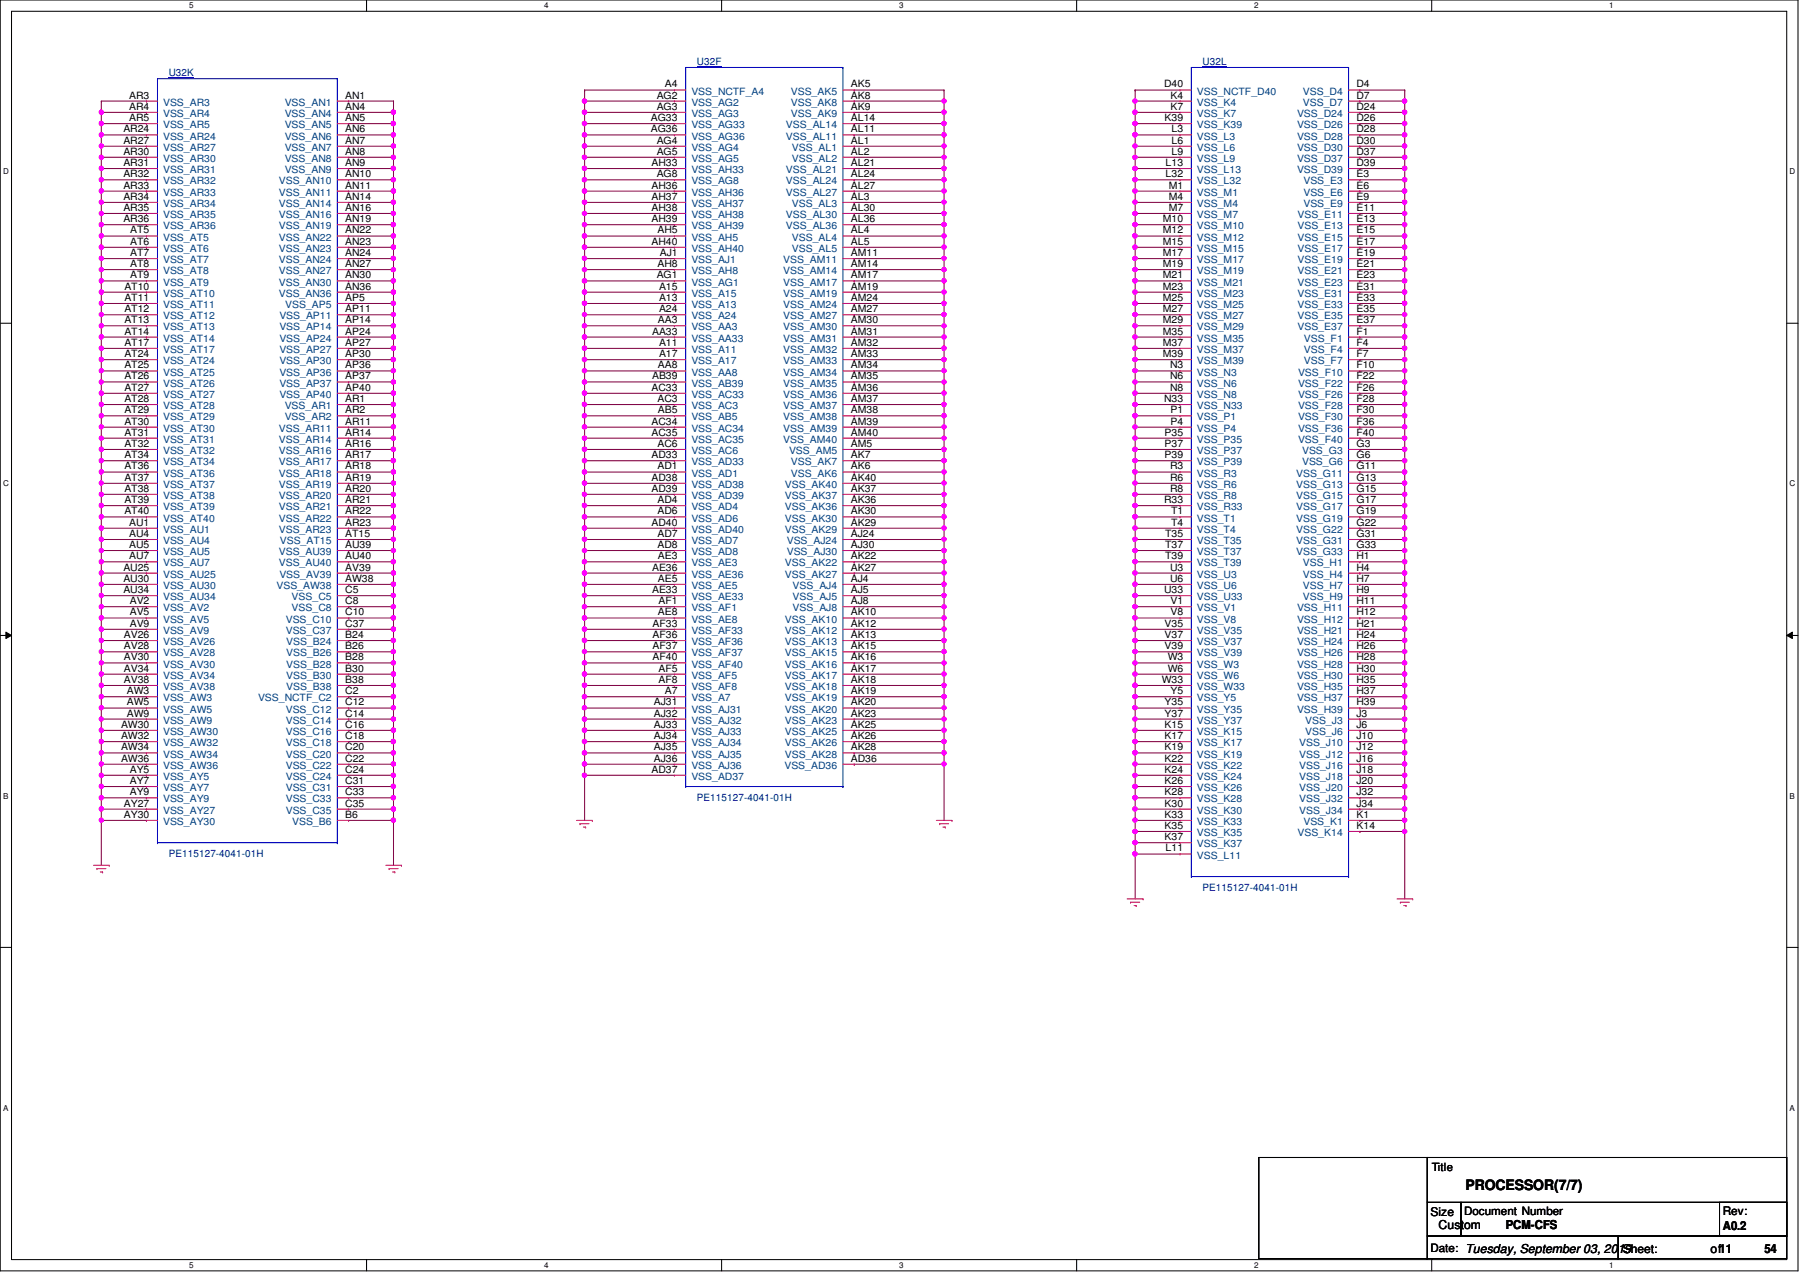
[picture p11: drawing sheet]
<svg xmlns="http://www.w3.org/2000/svg" width="297mm" height="210mm" viewBox="0 0 297 210" stroke-linecap="round" stroke-linejoin="round" font-family="sans-serif">
<defs><g id="words">
<text font-size="2.4" x="241.8" y="196.3">PROCESSOR(7/7)</text>
<g font-size="2">
<text x="236.1" y="200.6">Size</text>
<text x="237.4" y="202.7">Custom</text>
<text x="248.5" y="202.7">PCM-CFS</text>
<text x="284.3" y="202.9">A0.2</text>
<text x="267.8" y="206.7">Sheet:</text>
<text x="282.3" y="206.8">of11</text>
<text x="291.2" y="206.8">54</text>
</g>
<g font-size="1.9">
<text x="236.3" y="193.3">Title</text>
<text x="241.6" y="200.5">Document Number</text>
<text x="284.3" y="200.6">Rev:</text>
<text x="236.1" y="206.6">Date: Tuesday, September 03, 2019</text>
</g>
<g font-size="1.7" fill="#000080">
<text x="115" y="10.8">U32F</text>
<text x="198.5" y="10.8">U32L</text>
<text x="27.9" y="12.6">U32K</text>
<text x="115" y="132.2">PE115127-4041-01H</text>
<text x="27.9" y="141.5">PE115127-4041-01H</text>
<text x="198.5" y="147.1">PE115127-4041-01H</text>
</g>
<g font-size="1.7">
<text x="21.3" y="16.3">AR3</text>
<text x="57" y="16.3">AN1</text>
<text x="108.4" y="16.3">AG2</text>
<text x="109.7" y="14.4">A4</text>
<text x="140.4" y="14.4">AK5</text>
<text x="140.4" y="16.3">AK8</text>
<text x="192.1" y="14.4">D40</text>
<text x="193.2" y="16.3">K4</text>
<text x="223.9" y="14.4">D4</text>
<text x="223.9" y="16.3">D7</text>
<text x="20.4" y="21.8">AR24</text>
<text x="20.4" y="23.7">AR27</text>
<text x="21.3" y="18.1">AR4</text>
<text x="21.3" y="20">AR5</text>
<text x="57" y="18.1">AN4</text>
<text x="57" y="20">AN5</text>
<text x="57" y="21.8">AN6</text>
<text x="57" y="23.7">AN7</text>
<text x="107.4" y="20">AG33</text>
<text x="107.4" y="21.8">AG36</text>
<text x="108.4" y="18.1">AG3</text>
<text x="108.4" y="23.7">AG4</text>
<text x="140.4" y="18.1">AK9</text>
<text x="140.4" y="20">AL14</text>
<text x="140.4" y="21.8">AL11</text>
<text x="140.4" y="23.7">AL1</text>
<text x="192.2" y="20">K39</text>
<text x="193.2" y="18.1">K7</text>
<text x="193.3" y="21.8">L3</text>
<text x="193.3" y="23.7">L6</text>
<text x="223.9" y="18.1">D24</text>
<text x="223.9" y="20">D26</text>
<text x="223.9" y="21.8">D28</text>
<text x="223.9" y="23.7">D30</text>
<text x="20.4" y="25.5">AR30</text>
<text x="20.4" y="27.4">AR31</text>
<text x="20.4" y="29.3">AR32</text>
<text x="57" y="25.5">AN8</text>
<text x="57" y="27.4">AN9</text>
<text x="57" y="29.3">AN10</text>
<text x="107.5" y="27.4">AH33</text>
<text x="108.4" y="25.5">AG5</text>
<text x="108.4" y="29.3">AG8</text>
<text x="140.4" y="25.5">AL2</text>
<text x="140.4" y="27.4">AL21</text>
<text x="140.4" y="29.3">AL24</text>
<text x="192.4" y="27.4">L13</text>
<text x="192.4" y="29.3">L32</text>
<text x="193.3" y="25.5">L9</text>
<text x="223.9" y="25.5">D37</text>
<text x="223.9" y="27.4">D39</text>
<text x="223.9" y="29.3">E3</text>
<text x="20.4" y="31.1">AR33</text>
<text x="20.4" y="33">AR34</text>
<text x="20.4" y="34.8">AR35</text>
<text x="57" y="31.1">AN11</text>
<text x="57" y="33">AN14</text>
<text x="57" y="34.8">AN16</text>
<text x="107.5" y="31.1">AH36</text>
<text x="107.5" y="33">AH37</text>
<text x="107.5" y="34.8">AH38</text>
<text x="140.4" y="31.1">AL27</text>
<text x="140.4" y="33">AL3</text>
<text x="140.4" y="34.8">AL30</text>
<text x="192.9" y="31.1">M1</text>
<text x="192.9" y="33">M4</text>
<text x="192.9" y="34.8">M7</text>
<text x="223.9" y="31.1">E6</text>
<text x="223.9" y="33">E9</text>
<text x="223.9" y="34.8">E11</text>
<text x="20.4" y="36.7">AR36</text>
<text x="21.5" y="38.5">AT5</text>
<text x="21.5" y="40.4">AT6</text>
<text x="57" y="36.7">AN19</text>
<text x="57" y="38.5">AN22</text>
<text x="57" y="40.4">AN23</text>
<text x="107.5" y="36.7">AH39</text>
<text x="107.5" y="40.4">AH40</text>
<text x="108.5" y="38.5">AH5</text>
<text x="140.4" y="36.7">AL36</text>
<text x="140.4" y="38.5">AL4</text>
<text x="140.4" y="40.4">AL5</text>
<text x="191.9" y="36.7">M10</text>
<text x="191.9" y="38.5">M12</text>
<text x="191.9" y="40.4">M15</text>
<text x="223.9" y="36.7">E13</text>
<text x="223.9" y="38.5">E15</text>
<text x="223.9" y="40.4">E17</text>
<text x="20.5" y="47.8">AT10</text>
<text x="21.5" y="42.2">AT7</text>
<text x="21.5" y="44.1">AT8</text>
<text x="21.5" y="45.9">AT9</text>
<text x="57" y="42.2">AN24</text>
<text x="57" y="44.1">AN27</text>
<text x="57" y="45.9">AN30</text>
<text x="57" y="47.8">AN36</text>
<text x="108.4" y="45.9">AG1</text>
<text x="108.5" y="44.1">AH8</text>
<text x="108.8" y="47.8">A15</text>
<text x="108.9" y="42.2">AJ1</text>
<text x="140.4" y="42.2">AM11</text>
<text x="140.4" y="44.1">AM14</text>
<text x="140.4" y="45.9">AM17</text>
<text x="140.4" y="47.8">AM19</text>
<text x="191.9" y="42.2">M17</text>
<text x="191.9" y="44.1">M19</text>
<text x="191.9" y="45.9">M21</text>
<text x="191.9" y="47.8">M23</text>
<text x="223.9" y="42.2">E19</text>
<text x="223.9" y="44.1">E21</text>
<text x="223.9" y="45.9">E23</text>
<text x="223.9" y="47.8">E31</text>
<text x="20.5" y="49.7">AT11</text>
<text x="20.5" y="51.5">AT12</text>
<text x="20.5" y="53.3">AT13</text>
<text x="57" y="49.7">AP5</text>
<text x="57" y="51.5">AP11</text>
<text x="57" y="53.3">AP14</text>
<text x="108.6" y="53.3">AA3</text>
<text x="108.8" y="49.7">A13</text>
<text x="108.8" y="51.5">A24</text>
<text x="140.4" y="49.7">AM24</text>
<text x="140.4" y="51.5">AM27</text>
<text x="140.4" y="53.3">AM30</text>
<text x="191.9" y="49.7">M25</text>
<text x="191.9" y="51.5">M27</text>
<text x="191.9" y="53.3">M29</text>
<text x="223.9" y="49.7">E33</text>
<text x="223.9" y="51.5">E35</text>
<text x="223.9" y="53.3">E37</text>
<text x="20.5" y="55.2">AT14</text>
<text x="20.5" y="57.1">AT17</text>
<text x="20.5" y="58.9">AT24</text>
<text x="57" y="55.2">AP24</text>
<text x="57" y="57.1">AP27</text>
<text x="57" y="58.9">AP30</text>
<text x="107.6" y="55.2">AA33</text>
<text x="108.8" y="57.1">A11</text>
<text x="108.8" y="58.9">A17</text>
<text x="140.4" y="55.2">AM31</text>
<text x="140.4" y="57.1">AM32</text>
<text x="140.4" y="58.9">AM33</text>
<text x="191.9" y="55.2">M35</text>
<text x="191.9" y="57.1">M37</text>
<text x="191.9" y="58.9">M39</text>
<text x="223.9" y="55.2">F1</text>
<text x="223.9" y="57.1">F4</text>
<text x="223.9" y="58.9">F7</text>
<text x="20.5" y="60.8">AT25</text>
<text x="20.5" y="62.6">AT26</text>
<text x="20.5" y="64.5">AT27</text>
<text x="57" y="60.8">AP36</text>
<text x="57" y="62.6">AP37</text>
<text x="57" y="64.5">AP40</text>
<text x="107.5" y="64.5">AC33</text>
<text x="107.6" y="62.6">AB39</text>
<text x="108.6" y="60.8">AA8</text>
<text x="140.4" y="60.8">AM34</text>
<text x="140.4" y="62.6">AM35</text>
<text x="140.4" y="64.5">AM36</text>
<text x="193.1" y="60.8">N3</text>
<text x="193.1" y="62.6">N6</text>
<text x="193.1" y="64.5">N8</text>
<text x="223.9" y="60.8">F10</text>
<text x="223.9" y="62.6">F22</text>
<text x="223.9" y="64.5">F26</text>
<text x="20.5" y="66.3">AT28</text>
<text x="20.5" y="68.2">AT29</text>
<text x="20.5" y="70.1">AT30</text>
<text x="20.5" y="71.9">AT31</text>
<text x="57" y="66.3">AR1</text>
<text x="57" y="68.2">AR2</text>
<text x="57" y="70.1">AR11</text>
<text x="57" y="71.9">AR14</text>
<text x="107.5" y="70.1">AC34</text>
<text x="107.5" y="71.9">AC35</text>
<text x="108.5" y="66.3">AC3</text>
<text x="108.6" y="68.2">AB5</text>
<text x="140.4" y="66.3">AM37</text>
<text x="140.4" y="68.2">AM38</text>
<text x="140.4" y="70.1">AM39</text>
<text x="140.4" y="71.9">AM40</text>
<text x="192.1" y="66.3">N33</text>
<text x="192.2" y="71.9">P35</text>
<text x="193.2" y="68.2">P1</text>
<text x="193.2" y="70.1">P4</text>
<text x="223.9" y="66.3">F28</text>
<text x="223.9" y="68.2">F30</text>
<text x="223.9" y="70.1">F36</text>
<text x="223.9" y="71.9">F40</text>
<text x="20.5" y="73.7">AT32</text>
<text x="20.5" y="75.6">AT34</text>
<text x="20.5" y="77.5">AT36</text>
<text x="57" y="73.7">AR16</text>
<text x="57" y="75.6">AR17</text>
<text x="57" y="77.5">AR18</text>
<text x="107.5" y="75.6">AD33</text>
<text x="108.5" y="73.7">AC6</text>
<text x="108.5" y="77.5">AD1</text>
<text x="140.4" y="73.7">AM5</text>
<text x="140.4" y="75.6">AK7</text>
<text x="140.4" y="77.5">AK6</text>
<text x="192.2" y="73.7">P37</text>
<text x="192.2" y="75.6">P39</text>
<text x="193.1" y="77.5">R3</text>
<text x="223.9" y="73.7">G3</text>
<text x="223.9" y="75.6">G6</text>
<text x="223.9" y="77.5">G11</text>
<text x="20.5" y="79.3">AT37</text>
<text x="20.5" y="81.2">AT38</text>
<text x="20.5" y="83">AT39</text>
<text x="57" y="79.3">AR19</text>
<text x="57" y="81.2">AR20</text>
<text x="57" y="83">AR21</text>
<text x="107.5" y="79.3">AD38</text>
<text x="107.5" y="81.2">AD39</text>
<text x="108.5" y="83">AD4</text>
<text x="140.4" y="79.3">AK40</text>
<text x="140.4" y="81.2">AK37</text>
<text x="140.4" y="83">AK36</text>
<text x="192.1" y="83">R33</text>
<text x="193.1" y="79.3">R6</text>
<text x="193.1" y="81.2">R8</text>
<text x="223.9" y="79.3">G13</text>
<text x="223.9" y="81.2">G15</text>
<text x="223.9" y="83">G17</text>
<text x="20.5" y="84.9">AT40</text>
<text x="21.3" y="86.7">AU1</text>
<text x="21.3" y="88.6">AU4</text>
<text x="57" y="84.9">AR22</text>
<text x="57" y="86.7">AR23</text>
<text x="57" y="88.6">AT15</text>
<text x="107.5" y="86.7">AD40</text>
<text x="108.5" y="84.9">AD6</text>
<text x="108.5" y="88.6">AD7</text>
<text x="140.4" y="84.9">AK30</text>
<text x="140.4" y="86.7">AK29</text>
<text x="140.4" y="88.6">AJ24</text>
<text x="192.3" y="88.6">T35</text>
<text x="193.2" y="84.9">T1</text>
<text x="193.2" y="86.7">T4</text>
<text x="223.9" y="84.9">G19</text>
<text x="223.9" y="86.7">G22</text>
<text x="223.9" y="88.6">G31</text>
<text x="20.4" y="94.1">AU25</text>
<text x="21.3" y="90.4">AU5</text>
<text x="21.3" y="92.3">AU7</text>
<text x="57" y="90.4">AU39</text>
<text x="57" y="92.3">AU40</text>
<text x="57" y="94.1">AV39</text>
<text x="107.6" y="94.1">AE36</text>
<text x="108.5" y="90.4">AD8</text>
<text x="108.6" y="92.3">AE3</text>
<text x="140.4" y="90.4">AJ30</text>
<text x="140.4" y="92.3">AK22</text>
<text x="140.4" y="94.1">AK27</text>
<text x="192.3" y="90.4">T37</text>
<text x="192.3" y="92.3">T39</text>
<text x="193.1" y="94.1">U3</text>
<text x="223.9" y="90.4">G33</text>
<text x="223.9" y="92.3">H1</text>
<text x="223.9" y="94.1">H4</text>
<text x="20.4" y="96">AU30</text>
<text x="20.4" y="97.9">AU34</text>
<text x="21.4" y="99.7">AV2</text>
<text x="21.4" y="101.6">AV5</text>
<text x="57" y="96">AW38</text>
<text x="57" y="97.9">C5</text>
<text x="57" y="99.7">C8</text>
<text x="57" y="101.6">C10</text>
<text x="107.6" y="97.9">AE33</text>
<text x="108.6" y="96">AE5</text>
<text x="108.6" y="101.6">AE8</text>
<text x="108.7" y="99.7">AF1</text>
<text x="140.4" y="96">AJ4</text>
<text x="140.4" y="97.9">AJ5</text>
<text x="140.4" y="99.7">AJ8</text>
<text x="140.4" y="101.6">AK10</text>
<text x="192.1" y="97.9">U33</text>
<text x="193.1" y="96">U6</text>
<text x="193.2" y="99.7">V1</text>
<text x="193.2" y="101.6">V8</text>
<text x="223.9" y="96">H7</text>
<text x="223.9" y="97.9">H9</text>
<text x="223.9" y="99.7">H11</text>
<text x="223.9" y="101.6">H12</text>
<text x="20.4" y="105.3">AV26</text>
<text x="20.4" y="107.1">AV28</text>
<text x="21.4" y="103.4">AV9</text>
<text x="57" y="105.3">B24</text>
<text x="57" y="107.1">B26</text>
<text x="57" y="103.4">C37</text>
<text x="107.7" y="103.4">AF33</text>
<text x="107.7" y="105.3">AF36</text>
<text x="107.7" y="107.1">AF37</text>
<text x="140.4" y="103.4">AK12</text>
<text x="140.4" y="105.3">AK13</text>
<text x="140.4" y="107.1">AK15</text>
<text x="192.2" y="103.4">V35</text>
<text x="192.2" y="105.3">V37</text>
<text x="192.2" y="107.1">V39</text>
<text x="223.9" y="103.4">H21</text>
<text x="223.9" y="105.3">H24</text>
<text x="223.9" y="107.1">H26</text>
<text x="20.4" y="109">AV30</text>
<text x="20.4" y="110.8">AV34</text>
<text x="20.4" y="112.7">AV38</text>
<text x="57" y="109">B28</text>
<text x="57" y="110.8">B30</text>
<text x="57" y="112.7">B38</text>
<text x="107.7" y="109">AF40</text>
<text x="108.7" y="110.8">AF5</text>
<text x="108.7" y="112.7">AF8</text>
<text x="140.4" y="109">AK16</text>
<text x="140.4" y="110.8">AK17</text>
<text x="140.4" y="112.7">AK18</text>
<text x="191.7" y="112.7">W33</text>
<text x="192.7" y="109">W3</text>
<text x="192.7" y="110.8">W6</text>
<text x="223.9" y="109">H28</text>
<text x="223.9" y="110.8">H30</text>
<text x="223.9" y="112.7">H35</text>
<text x="21" y="114.6">AW3</text>
<text x="21" y="116.4">AW5</text>
<text x="21" y="118.2">AW9</text>
<text x="57" y="114.6">C2</text>
<text x="57" y="116.4">C12</text>
<text x="57" y="118.2">C14</text>
<text x="107.9" y="116.4">AJ31</text>
<text x="107.9" y="118.2">AJ32</text>
<text x="109.7" y="114.6">A7</text>
<text x="140.4" y="114.6">AK19</text>
<text x="140.4" y="116.4">AK20</text>
<text x="140.4" y="118.2">AK23</text>
<text x="192.2" y="116.4">Y35</text>
<text x="192.2" y="118.2">Y37</text>
<text x="193.2" y="114.6">Y5</text>
<text x="223.9" y="114.6">H37</text>
<text x="223.9" y="116.4">H39</text>
<text x="223.9" y="118.2">J3</text>
<text x="20" y="120.1">AW30</text>
<text x="20" y="122">AW32</text>
<text x="20" y="123.8">AW34</text>
<text x="20" y="125.7">AW36</text>
<text x="57" y="120.1">C16</text>
<text x="57" y="122">C18</text>
<text x="57" y="123.8">C20</text>
<text x="57" y="125.7">C22</text>
<text x="107.9" y="120.1">AJ33</text>
<text x="107.9" y="122">AJ34</text>
<text x="107.9" y="123.8">AJ35</text>
<text x="107.9" y="125.7">AJ36</text>
<text x="140.4" y="120.1">AK25</text>
<text x="140.4" y="122">AK26</text>
<text x="140.4" y="123.8">AK28</text>
<text x="140.4" y="125.7">AD36</text>
<text x="192.2" y="120.1">K15</text>
<text x="192.2" y="122">K17</text>
<text x="192.2" y="123.8">K19</text>
<text x="192.2" y="125.7">K22</text>
<text x="223.9" y="120.1">J6</text>
<text x="223.9" y="122">J10</text>
<text x="223.9" y="123.8">J12</text>
<text x="223.9" y="125.7">J16</text>
<text x="21.4" y="127.5">AY5</text>
<text x="21.4" y="129.4">AY7</text>
<text x="21.4" y="131.2">AY9</text>
<text x="57" y="127.5">C24</text>
<text x="57" y="129.4">C31</text>
<text x="57" y="131.2">C33</text>
<text x="107.5" y="127.5">AD37</text>
<text x="192.2" y="127.5">K24</text>
<text x="192.2" y="129.4">K26</text>
<text x="192.2" y="131.2">K28</text>
<text x="223.9" y="127.5">J18</text>
<text x="223.9" y="129.4">J20</text>
<text x="223.9" y="131.2">J32</text>
<text x="20.4" y="133.1">AY27</text>
<text x="20.4" y="135">AY30</text>
<text x="57" y="135">B6</text>
<text x="57" y="133.1">C35</text>
<text x="192.2" y="133.1">K30</text>
<text x="192.2" y="135">K33</text>
<text x="192.2" y="136.8">K35</text>
<text x="223.9" y="133.1">J34</text>
<text x="223.9" y="135">K1</text>
<text x="223.9" y="136.8">K14</text>
<text x="192.2" y="138.6">K37</text>
<text x="192.4" y="140.5">L11</text>
</g>
<g font-size="1.7" fill="#004080">
<text x="26.9" y="17.4">VSS_AR3</text>
<text x="47" y="17.4">VSS_AN1</text>
<text x="114.1" y="15.6">VSS_NCTF_A4</text>
<text x="114.1" y="17.4">VSS_AG2</text>
<text x="130.5" y="15.6">VSS_AK5</text>
<text x="130.5" y="17.4">VSS_AK8</text>
<text x="197.5" y="15.6">VSS_NCTF_D40</text>
<text x="197.5" y="17.4">VSS_K4</text>
<text x="215" y="15.6">VSS_D4</text>
<text x="215" y="17.4">VSS_D7</text>
<text x="26.9" y="19.3">VSS_AR4</text>
<text x="26.9" y="21.2">VSS_AR5</text>
<text x="26.9" y="23">VSS_AR24</text>
<text x="47" y="19.3">VSS_AN4</text>
<text x="47" y="21.2">VSS_AN5</text>
<text x="47" y="23">VSS_AN6</text>
<text x="114.1" y="19.3">VSS_AG3</text>
<text x="114.1" y="21.2">VSS_AG33</text>
<text x="114.1" y="23">VSS_AG36</text>
<text x="129.7" y="21.2">VSS_AL14</text>
<text x="129.7" y="23">VSS_AL11</text>
<text x="130.5" y="19.3">VSS_AK9</text>
<text x="197.5" y="19.3">VSS_K7</text>
<text x="197.5" y="21.2">VSS_K39</text>
<text x="197.5" y="23">VSS_L3</text>
<text x="214" y="19.3">VSS_D24</text>
<text x="214" y="21.2">VSS_D26</text>
<text x="214" y="23">VSS_D28</text>
<text x="26.9" y="24.9">VSS_AR27</text>
<text x="26.9" y="26.7">VSS_AR30</text>
<text x="26.9" y="28.6">VSS_AR31</text>
<text x="47" y="24.9">VSS_AN7</text>
<text x="47" y="26.7">VSS_AN8</text>
<text x="47" y="28.6">VSS_AN9</text>
<text x="114.1" y="24.9">VSS_AG4</text>
<text x="114.1" y="26.7">VSS_AG5</text>
<text x="114.1" y="28.6">VSS_AH33</text>
<text x="129.7" y="28.6">VSS_AL21</text>
<text x="130.7" y="24.9">VSS_AL1</text>
<text x="130.7" y="26.7">VSS_AL2</text>
<text x="197.5" y="24.9">VSS_L6</text>
<text x="197.5" y="26.7">VSS_L9</text>
<text x="197.5" y="28.6">VSS_L13</text>
<text x="214" y="24.9">VSS_D30</text>
<text x="214" y="26.7">VSS_D37</text>
<text x="214" y="28.6">VSS_D39</text>
<text x="26.9" y="30.4">VSS_AR32</text>
<text x="26.9" y="32.3">VSS_AR33</text>
<text x="26.9" y="34.2">VSS_AR34</text>
<text x="26.9" y="36">VSS_AR35</text>
<text x="46" y="30.4">VSS_AN10</text>
<text x="46" y="32.3">VSS_AN11</text>
<text x="46" y="34.2">VSS_AN14</text>
<text x="46" y="36">VSS_AN16</text>
<text x="114.1" y="30.4">VSS_AG8</text>
<text x="114.1" y="32.3">VSS_AH36</text>
<text x="114.1" y="34.2">VSS_AH37</text>
<text x="114.1" y="36">VSS_AH38</text>
<text x="129.7" y="30.4">VSS_AL24</text>
<text x="129.7" y="32.3">VSS_AL27</text>
<text x="129.7" y="36">VSS_AL30</text>
<text x="130.7" y="34.2">VSS_AL3</text>
<text x="197.5" y="30.4">VSS_L32</text>
<text x="197.5" y="32.3">VSS_M1</text>
<text x="197.5" y="34.2">VSS_M4</text>
<text x="197.5" y="36">VSS_M7</text>
<text x="214.1" y="36">VSS_E11</text>
<text x="215.1" y="30.4">VSS_E3</text>
<text x="215.1" y="32.3">VSS_E6</text>
<text x="215.1" y="34.2">VSS_E9</text>
<text x="26.9" y="37.8">VSS_AR36</text>
<text x="26.9" y="39.7">VSS_AT5</text>
<text x="26.9" y="41.6">VSS_AT6</text>
<text x="46" y="37.8">VSS_AN19</text>
<text x="46" y="39.7">VSS_AN22</text>
<text x="46" y="41.6">VSS_AN23</text>
<text x="114.1" y="37.8">VSS_AH39</text>
<text x="114.1" y="39.7">VSS_AH5</text>
<text x="114.1" y="41.6">VSS_AH40</text>
<text x="129.7" y="37.8">VSS_AL36</text>
<text x="130.7" y="39.7">VSS_AL4</text>
<text x="130.7" y="41.6">VSS_AL5</text>
<text x="197.5" y="37.8">VSS_M10</text>
<text x="197.5" y="39.7">VSS_M12</text>
<text x="197.5" y="41.6">VSS_M15</text>
<text x="214.1" y="37.8">VSS_E13</text>
<text x="214.1" y="39.7">VSS_E15</text>
<text x="214.1" y="41.6">VSS_E17</text>
<text x="26.9" y="43.4">VSS_AT7</text>
<text x="26.9" y="45.3">VSS_AT8</text>
<text x="26.9" y="47.1">VSS_AT9</text>
<text x="46" y="43.4">VSS_AN24</text>
<text x="46" y="45.3">VSS_AN27</text>
<text x="46" y="47.1">VSS_AN30</text>
<text x="114.1" y="43.4">VSS_AJ1</text>
<text x="114.1" y="45.3">VSS_AH8</text>
<text x="114.1" y="47.1">VSS_AG1</text>
<text x="129.2" y="43.4">VSS_AM11</text>
<text x="129.2" y="45.3">VSS_AM14</text>
<text x="129.2" y="47.1">VSS_AM17</text>
<text x="197.5" y="43.4">VSS_M17</text>
<text x="197.5" y="45.3">VSS_M19</text>
<text x="197.5" y="47.1">VSS_M21</text>
<text x="214.1" y="43.4">VSS_E19</text>
<text x="214.1" y="45.3">VSS_E21</text>
<text x="214.1" y="47.1">VSS_E23</text>
<text x="26.9" y="49">VSS_AT10</text>
<text x="26.9" y="50.8">VSS_AT11</text>
<text x="26.9" y="52.7">VSS_AT12</text>
<text x="46" y="49">VSS_AN36</text>
<text x="46.1" y="52.7">VSS_AP11</text>
<text x="47.1" y="50.8">VSS_AP5</text>
<text x="114.1" y="49">VSS_A15</text>
<text x="114.1" y="50.8">VSS_A13</text>
<text x="114.1" y="52.7">VSS_A24</text>
<text x="129.2" y="49">VSS_AM19</text>
<text x="129.2" y="50.8">VSS_AM24</text>
<text x="129.2" y="52.7">VSS_AM27</text>
<text x="197.5" y="49">VSS_M23</text>
<text x="197.5" y="50.8">VSS_M25</text>
<text x="197.5" y="52.7">VSS_M27</text>
<text x="214.1" y="49">VSS_E31</text>
<text x="214.1" y="50.8">VSS_E33</text>
<text x="214.1" y="52.7">VSS_E35</text>
<text x="26.9" y="54.5">VSS_AT13</text>
<text x="26.9" y="56.4">VSS_AT14</text>
<text x="26.9" y="58.3">VSS_AT17</text>
<text x="46.1" y="54.5">VSS_AP14</text>
<text x="46.1" y="56.4">VSS_AP24</text>
<text x="46.1" y="58.3">VSS_AP27</text>
<text x="114.1" y="54.5">VSS_AA3</text>
<text x="114.1" y="56.4">VSS_AA33</text>
<text x="114.1" y="58.3">VSS_A11</text>
<text x="129.2" y="54.5">VSS_AM30</text>
<text x="129.2" y="56.4">VSS_AM31</text>
<text x="129.2" y="58.3">VSS_AM32</text>
<text x="197.5" y="54.5">VSS_M29</text>
<text x="197.5" y="56.4">VSS_M35</text>
<text x="197.5" y="58.3">VSS_M37</text>
<text x="214.1" y="54.5">VSS_E37</text>
<text x="215.2" y="56.4">VSS_F1</text>
<text x="215.2" y="58.3">VSS_F4</text>
<text x="26.9" y="60.1">VSS_AT24</text>
<text x="26.9" y="62">VSS_AT25</text>
<text x="26.9" y="63.8">VSS_AT26</text>
<text x="26.9" y="65.7">VSS_AT27</text>
<text x="46.1" y="60.1">VSS_AP30</text>
<text x="46.1" y="62">VSS_AP36</text>
<text x="46.1" y="63.8">VSS_AP37</text>
<text x="46.1" y="65.7">VSS_AP40</text>
<text x="114.1" y="60.1">VSS_A17</text>
<text x="114.1" y="62">VSS_AA8</text>
<text x="114.1" y="63.8">VSS_AB39</text>
<text x="114.1" y="65.7">VSS_AC33</text>
<text x="129.2" y="60.1">VSS_AM33</text>
<text x="129.2" y="62">VSS_AM34</text>
<text x="129.2" y="63.8">VSS_AM35</text>
<text x="129.2" y="65.7">VSS_AM36</text>
<text x="197.5" y="60.1">VSS_M39</text>
<text x="197.5" y="62">VSS_N3</text>
<text x="197.5" y="63.8">VSS_N6</text>
<text x="197.5" y="65.7">VSS_N8</text>
<text x="214.2" y="62">VSS_F10</text>
<text x="214.2" y="63.8">VSS_F22</text>
<text x="214.2" y="65.7">VSS_F26</text>
<text x="215.2" y="60.1">VSS_F7</text>
<text x="26.9" y="67.5">VSS_AT28</text>
<text x="26.9" y="69.4">VSS_AT29</text>
<text x="26.9" y="71.2">VSS_AT30</text>
<text x="46" y="71.2">VSS_AR11</text>
<text x="47" y="67.5">VSS_AR1</text>
<text x="47" y="69.4">VSS_AR2</text>
<text x="114.1" y="67.5">VSS_AC3</text>
<text x="114.1" y="69.4">VSS_AB5</text>
<text x="114.1" y="71.2">VSS_AC34</text>
<text x="129.2" y="67.5">VSS_AM37</text>
<text x="129.2" y="69.4">VSS_AM38</text>
<text x="129.2" y="71.2">VSS_AM39</text>
<text x="197.5" y="67.5">VSS_N33</text>
<text x="197.5" y="69.4">VSS_P1</text>
<text x="197.5" y="71.2">VSS_P4</text>
<text x="214.2" y="67.5">VSS_F28</text>
<text x="214.2" y="69.4">VSS_F30</text>
<text x="214.2" y="71.2">VSS_F36</text>
<text x="26.9" y="73.1">VSS_AT31</text>
<text x="26.9" y="74.9">VSS_AT32</text>
<text x="26.9" y="76.8">VSS_AT34</text>
<text x="46" y="73.1">VSS_AR14</text>
<text x="46" y="74.9">VSS_AR16</text>
<text x="46" y="76.8">VSS_AR17</text>
<text x="114.1" y="73.1">VSS_AC35</text>
<text x="114.1" y="74.9">VSS_AC6</text>
<text x="114.1" y="76.8">VSS_AD33</text>
<text x="129.2" y="73.1">VSS_AM40</text>
<text x="130.2" y="74.9">VSS_AM5</text>
<text x="130.5" y="76.8">VSS_AK7</text>
<text x="197.5" y="73.1">VSS_P35</text>
<text x="197.5" y="74.9">VSS_P37</text>
<text x="197.5" y="76.8">VSS_P39</text>
<text x="214.2" y="73.1">VSS_F40</text>
<text x="214.9" y="74.9">VSS_G3</text>
<text x="214.9" y="76.8">VSS_G6</text>
<text x="26.9" y="78.7">VSS_AT36</text>
<text x="26.9" y="80.5">VSS_AT37</text>
<text x="26.9" y="82.3">VSS_AT38</text>
<text x="46" y="78.7">VSS_AR18</text>
<text x="46" y="80.5">VSS_AR19</text>
<text x="46" y="82.3">VSS_AR20</text>
<text x="114.1" y="78.7">VSS_AD1</text>
<text x="114.1" y="80.5">VSS_AD38</text>
<text x="114.1" y="82.3">VSS_AD39</text>
<text x="129.5" y="80.5">VSS_AK40</text>
<text x="129.5" y="82.3">VSS_AK37</text>
<text x="130.5" y="78.7">VSS_AK6</text>
<text x="197.5" y="78.7">VSS_R3</text>
<text x="197.5" y="80.5">VSS_R6</text>
<text x="197.5" y="82.3">VSS_R8</text>
<text x="213.9" y="78.7">VSS_G11</text>
<text x="213.9" y="80.5">VSS_G13</text>
<text x="213.9" y="82.3">VSS_G15</text>
<text x="26.9" y="84.2">VSS_AT39</text>
<text x="26.9" y="86.1">VSS_AT40</text>
<text x="26.9" y="87.9">VSS_AU1</text>
<text x="26.9" y="89.8">VSS_AU4</text>
<text x="46" y="84.2">VSS_AR21</text>
<text x="46" y="86.1">VSS_AR22</text>
<text x="46" y="87.9">VSS_AR23</text>
<text x="46.2" y="89.8">VSS_AT15</text>
<text x="114.1" y="84.2">VSS_AD4</text>
<text x="114.1" y="86.1">VSS_AD6</text>
<text x="114.1" y="87.9">VSS_AD40</text>
<text x="114.1" y="89.8">VSS_AD7</text>
<text x="129.5" y="84.2">VSS_AK36</text>
<text x="129.5" y="86.1">VSS_AK30</text>
<text x="129.5" y="87.9">VSS_AK29</text>
<text x="129.8" y="89.8">VSS_AJ24</text>
<text x="197.5" y="84.2">VSS_R33</text>
<text x="197.5" y="86.1">VSS_T1</text>
<text x="197.5" y="87.9">VSS_T4</text>
<text x="197.5" y="89.8">VSS_T35</text>
<text x="213.9" y="84.2">VSS_G17</text>
<text x="213.9" y="86.1">VSS_G19</text>
<text x="213.9" y="87.9">VSS_G22</text>
<text x="213.9" y="89.8">VSS_G31</text>
<text x="26.9" y="91.6">VSS_AU5</text>
<text x="26.9" y="93.5">VSS_AU7</text>
<text x="26.9" y="95.3">VSS_AU25</text>
<text x="46" y="91.6">VSS_AU39</text>
<text x="46" y="93.5">VSS_AU40</text>
<text x="46.1" y="95.3">VSS_AV39</text>
<text x="114.1" y="91.6">VSS_AD8</text>
<text x="114.1" y="93.5">VSS_AE3</text>
<text x="114.1" y="95.3">VSS_AE36</text>
<text x="129.5" y="93.5">VSS_AK22</text>
<text x="129.5" y="95.3">VSS_AK27</text>
<text x="129.8" y="91.6">VSS_AJ30</text>
<text x="197.5" y="91.6">VSS_T37</text>
<text x="197.5" y="93.5">VSS_T39</text>
<text x="197.5" y="95.3">VSS_U3</text>
<text x="213.9" y="91.6">VSS_G33</text>
<text x="215" y="93.5">VSS_H1</text>
<text x="215" y="95.3">VSS_H4</text>
<text x="26.9" y="97.2">VSS_AU30</text>
<text x="26.9" y="99.1">VSS_AU34</text>
<text x="26.9" y="100.9">VSS_AV2</text>
<text x="45.6" y="97.2">VSS_AW38</text>
<text x="48.1" y="99.1">VSS_C5</text>
<text x="48.1" y="100.9">VSS_C8</text>
<text x="114.1" y="97.2">VSS_AE5</text>
<text x="114.1" y="99.1">VSS_AE33</text>
<text x="114.1" y="100.9">VSS_AF1</text>
<text x="130.8" y="97.2">VSS_AJ4</text>
<text x="130.8" y="99.1">VSS_AJ5</text>
<text x="130.8" y="100.9">VSS_AJ8</text>
<text x="197.5" y="97.2">VSS_U6</text>
<text x="197.5" y="99.1">VSS_U33</text>
<text x="197.5" y="100.9">VSS_V1</text>
<text x="214" y="100.9">VSS_H11</text>
<text x="215" y="97.2">VSS_H7</text>
<text x="215" y="99.1">VSS_H9</text>
<text x="26.9" y="102.7">VSS_AV5</text>
<text x="26.9" y="104.6">VSS_AV9</text>
<text x="26.9" y="106.5">VSS_AV26</text>
<text x="47.2" y="102.7">VSS_C10</text>
<text x="47.2" y="104.6">VSS_C37</text>
<text x="47.2" y="106.5">VSS_B24</text>
<text x="114.1" y="102.7">VSS_AE8</text>
<text x="114.1" y="104.6">VSS_AF33</text>
<text x="114.1" y="106.5">VSS_AF36</text>
<text x="129.5" y="102.7">VSS_AK10</text>
<text x="129.5" y="104.6">VSS_AK12</text>
<text x="129.5" y="106.5">VSS_AK13</text>
<text x="197.5" y="102.7">VSS_V8</text>
<text x="197.5" y="104.6">VSS_V35</text>
<text x="197.5" y="106.5">VSS_V37</text>
<text x="214" y="102.7">VSS_H12</text>
<text x="214" y="104.6">VSS_H21</text>
<text x="214" y="106.5">VSS_H24</text>
<text x="26.9" y="108.3">VSS_AV28</text>
<text x="26.9" y="110.2">VSS_AV30</text>
<text x="26.9" y="112">VSS_AV34</text>
<text x="26.9" y="113.9">VSS_AV38</text>
<text x="47.2" y="108.3">VSS_B26</text>
<text x="47.2" y="110.2">VSS_B28</text>
<text x="47.2" y="112">VSS_B30</text>
<text x="47.2" y="113.9">VSS_B38</text>
<text x="114.1" y="108.3">VSS_AF37</text>
<text x="114.1" y="110.2">VSS_AF40</text>
<text x="114.1" y="112">VSS_AF5</text>
<text x="114.1" y="113.9">VSS_AF8</text>
<text x="129.5" y="108.3">VSS_AK15</text>
<text x="129.5" y="110.2">VSS_AK16</text>
<text x="129.5" y="112">VSS_AK17</text>
<text x="129.5" y="113.9">VSS_AK18</text>
<text x="197.5" y="108.3">VSS_V39</text>
<text x="197.5" y="110.2">VSS_W3</text>
<text x="197.5" y="112">VSS_W6</text>
<text x="197.5" y="113.9">VSS_W33</text>
<text x="214" y="108.3">VSS_H26</text>
<text x="214" y="110.2">VSS_H28</text>
<text x="214" y="112">VSS_H30</text>
<text x="214" y="113.9">VSS_H35</text>
<text x="26.9" y="115.7">VSS_AW3</text>
<text x="26.9" y="117.6">VSS_AW5</text>
<text x="26.9" y="119.4">VSS_AW9</text>
<text x="42.6" y="115.7">VSS_NCTF_C2</text>
<text x="47.2" y="117.6">VSS_C12</text>
<text x="47.2" y="119.4">VSS_C14</text>
<text x="114.1" y="115.7">VSS_A7</text>
<text x="114.1" y="117.6">VSS_AJ31</text>
<text x="114.1" y="119.4">VSS_AJ32</text>
<text x="129.5" y="115.7">VSS_AK19</text>
<text x="129.5" y="117.6">VSS_AK20</text>
<text x="129.5" y="119.4">VSS_AK23</text>
<text x="197.5" y="115.7">VSS_Y5</text>
<text x="197.5" y="117.6">VSS_Y35</text>
<text x="197.5" y="119.4">VSS_Y37</text>
<text x="214" y="115.7">VSS_H37</text>
<text x="214" y="117.6">VSS_H39</text>
<text x="215.4" y="119.4">VSS_J3</text>
<text x="26.9" y="121.3">VSS_AW30</text>
<text x="26.9" y="123.1">VSS_AW32</text>
<text x="26.9" y="125">VSS_AW34</text>
<text x="47.2" y="121.3">VSS_C16</text>
<text x="47.2" y="123.1">VSS_C18</text>
<text x="47.2" y="125">VSS_C20</text>
<text x="114.1" y="121.3">VSS_AJ33</text>
<text x="114.1" y="123.1">VSS_AJ34</text>
<text x="114.1" y="125">VSS_AJ35</text>
<text x="129.5" y="121.3">VSS_AK25</text>
<text x="129.5" y="123.1">VSS_AK26</text>
<text x="129.5" y="125">VSS_AK28</text>
<text x="197.5" y="121.3">VSS_K15</text>
<text x="197.5" y="123.1">VSS_K17</text>
<text x="197.5" y="125">VSS_K19</text>
<text x="214.4" y="123.1">VSS_J10</text>
<text x="214.4" y="125">VSS_J12</text>
<text x="215.4" y="121.3">VSS_J6</text>
<text x="26.9" y="126.9">VSS_AW36</text>
<text x="26.9" y="128.7">VSS_AY5</text>
<text x="26.9" y="130.6">VSS_AY7</text>
<text x="47.2" y="126.9">VSS_C22</text>
<text x="47.2" y="128.7">VSS_C24</text>
<text x="47.2" y="130.6">VSS_C31</text>
<text x="114.1" y="126.9">VSS_AJ36</text>
<text x="114.1" y="128.7">VSS_AD37</text>
<text x="129.5" y="126.9">VSS_AD36</text>
<text x="197.5" y="126.9">VSS_K22</text>
<text x="197.5" y="128.7">VSS_K24</text>
<text x="197.5" y="130.6">VSS_K26</text>
<text x="214.4" y="126.9">VSS_J16</text>
<text x="214.4" y="128.7">VSS_J18</text>
<text x="214.4" y="130.6">VSS_J20</text>
<text x="26.9" y="132.4">VSS_AY9</text>
<text x="26.9" y="134.3">VSS_AY27</text>
<text x="26.9" y="136.1">VSS_AY30</text>
<text x="47.2" y="132.4">VSS_C33</text>
<text x="47.2" y="134.3">VSS_C35</text>
<text x="48.2" y="136.1">VSS_B6</text>
<text x="197.5" y="132.4">VSS_K28</text>
<text x="197.5" y="134.3">VSS_K30</text>
<text x="197.5" y="136.1">VSS_K33</text>
<text x="197.5" y="138">VSS_K35</text>
<text x="214.1" y="138">VSS_K14</text>
<text x="214.4" y="132.4">VSS_J32</text>
<text x="214.4" y="134.3">VSS_J34</text>
<text x="215.1" y="136.1">VSS_K1</text>
<text x="197.5" y="139.8">VSS_K37</text>
<text x="197.5" y="141.7">VSS_L11</text>
</g>
<g font-size="1.3">
<text x="31.2" y="1.4">5</text>
<text x="89.8" y="1.4">4</text>
<text x="148.4" y="1.4">3</text>
<text x="207" y="1.4">2</text>
<text x="265.6" y="1.4">1</text>
<text x=".5" y="28.8">D</text>
<text x="295.3" y="28.8">D</text>
<text x=".5" y="80.3">C</text>
<text x="295.3" y="80.3">C</text>
<text x=".5" y="131.8">B</text>
<text x="295.3" y="131.8">B</text>
<text x=".5" y="183.3">A</text>
<text x="295.3" y="183.3">A</text>
<text x="31.2" y="209.3">5</text>
<text x="89.8" y="209.3">4</text>
<text x="148.4" y="209.3">3</text>
<text x="207" y="209.3">2</text>
<text x="265.6" y="209.3">1</text>
</g>
</g></defs>
<path d="M0 0h296.7v209.7h-296.7zM1.9 1.9h292.9v206h-292.9z" fill="none" stroke="#000" stroke-width=".17"/>
<g fill="#fff">
<path d="M31.2 .2h.7v1.5h-.7z"/>
<path d="M31.2 208.1h.7v1.4h-.7z"/>
</g>
<path d="M60.5 0v1.9M60.5 207.9v1.8" fill="none" stroke="#000" stroke-width=".17"/>
<g fill="#fff">
<path d="M89.8 .2h.7v1.5h-.7z"/>
<path d="M89.8 208.1h.7v1.4h-.7z"/>
</g>
<path d="M119.1 0v1.9M119.1 207.9v1.8" fill="none" stroke="#000" stroke-width=".17"/>
<g fill="#fff">
<path d="M148.4 .2h.7v1.5h-.7z"/>
<path d="M148.4 208.1h.7v1.4h-.7z"/>
</g>
<path d="M177.7 0v1.9M177.7 207.9v1.8" fill="none" stroke="#000" stroke-width=".17"/>
<g fill="#fff">
<path d="M207 .2h.7v1.5h-.7z"/>
<path d="M207 208.1h.7v1.4h-.7z"/>
</g>
<path d="M236.3 0v1.9M236.3 207.9v1.8" fill="none" stroke="#000" stroke-width=".17"/>
<g fill="#fff">
<path d="M265.6 .2h.7v1.5h-.7z"/>
<path d="M265.6 208.1h.7v1.4h-.7z"/>
<path d="M.5 27.6h.9v1.5h-.9z"/>
<path d="M295.3 27.6h.9v1.5h-.9z"/>
<path d="M.5 79.1h.9v1.5h-.9z"/>
<path d="M295.3 79.1h.9v1.5h-.9z"/>
</g>
<path d="M0 53.3h1.9M294.8 53.3h1.9" fill="none" stroke="#000" stroke-width=".17"/>
<g fill="#fff">
<path d="M.5 130.6h.9v1.5h-.9z"/>
<path d="M295.3 130.6h.9v1.5h-.9z"/>
</g>
<path d="M0 104.9h1.9M1 104.3l.9 .6-.9 .5zM294.8 104.9l1-.6v1.1zM294.8 104.9h1.9" fill="none" stroke="#000" stroke-width=".17"/>
<path d="M1 104.3l.9 .6-.9 .5zM294.8 104.9l1-.6v1.1z" fill="#000"/>
<g fill="#fff">
<path d="M.5 182.1h.8v1.5h-.8z"/>
<path d="M295.3 182.1h.8v1.5h-.8z"/>
</g>
<path d="M0 156.3h1.9M294.8 156.3h1.9" fill="none" stroke="#000" stroke-width=".17"/>
<path d="M16.7 116.8h7.5M24.2 116.8h.1M96.5 124.2h.1M96.5 122.4h.1M96.5 124.2h14.8M96.5 122.4h14.8M231.8 127.9h.1M231.8 127.9v1.9" fill="none" stroke="#800040" stroke-width=".17"/>
<circle cx="16.7" cy="116.8" r=".34" fill="#f0f"/>
<circle cx="16.7" cy="116.8" r=".34" fill="none" stroke="#f0f" stroke-width=".17"/>
<path d="M16.7 118.7h7.5M24.2 118.7h.1" fill="none" stroke="#800040" stroke-width=".17"/>
<circle cx="16.7" cy="118.7" r=".34" fill="#f0f"/>
<circle cx="16.7" cy="118.7" r=".34" fill="none" stroke="#f0f" stroke-width=".17"/>
<path d="M64.9 35.2h.1M64.9 35.2v1.9" fill="none" stroke="#800040" stroke-width=".17"/>
<circle cx="64.9" cy="37.1" r=".37" fill="#f0f"/>
<circle cx="64.9" cy="37.1" r=".37" fill="none" stroke="#f0f" stroke-width=".17"/>
<path d="M57.5 35.2h7.4M64.9 35.2h.1M96.5 122.4h.1M96.5 122.4v1.8" fill="none" stroke="#800040" stroke-width=".17"/>
<circle cx="96.4" cy="124.2" r=".37" fill="#f0f"/>
<circle cx="96.4" cy="124.2" r=".37" fill="none" stroke="#f0f" stroke-width=".17"/>
<circle cx="96.4" cy="122.4" r=".37" fill="#f0f"/>
<circle cx="96.4" cy="122.4" r=".37" fill="none" stroke="#f0f" stroke-width=".17"/>
<path d="M96.5 124.2h.1M96.5 124.2v1.9" fill="none" stroke="#800040" stroke-width=".17"/>
<circle cx="96.5" cy="126.1" r=".36" fill="#f0f"/>
<circle cx="96.5" cy="126.1" r=".36" fill="none" stroke="#f0f" stroke-width=".17"/>
<path d="M16.7 111.3h.1M16.7 113.1h.1M16.7 109.4h7.5M16.7 111.3v3.7M16.7 111.3h7.5M24.2 109.4h.1M24.2 111.3h.1M96.5 120.5h.1M96.5 126.1h.1M96.5 120.5v1.9M96.5 126.1h14.8" fill="none" stroke="#800040" stroke-width=".17"/>
<circle cx="16.7" cy="115" r=".35" fill="#f0f"/>
<circle cx="16.7" cy="115" r=".35" fill="none" stroke="#f0f" stroke-width=".17"/>
<circle cx="16.7" cy="113.1" r=".35" fill="#f0f"/>
<circle cx="16.7" cy="113.1" r=".35" fill="none" stroke="#f0f" stroke-width=".17"/>
<g fill="none" stroke="#800040" stroke-width=".17">
<path d="M16.7 115h.1M16.7 116.8h.1M16.7 103.8h.1M16.7 113.1h7.5M16.7 103.8v1.9M16.7 115v3.7M16.7 115h7.5M16.7 102h7.5M16.7 103.8h7.5M24.2 113.1h.1M24.2 115h.1M24.2 102h.1"/>
<path d="M24.2 103.8h.1"/>
</g>
<circle cx="16.7" cy="103.8" r=".35" fill="#f0f"/>
<circle cx="16.7" cy="103.8" r=".35" fill="none" stroke="#f0f" stroke-width=".17"/>
<path d="M16.7 105.7h.1M16.7 105.7v1.9" fill="none" stroke="#800040" stroke-width=".17"/>
<circle cx="16.7" cy="107.5" r=".34" fill="#f0f"/>
<circle cx="16.7" cy="107.5" r=".34" fill="none" stroke="#f0f" stroke-width=".17"/>
<circle cx="16.7" cy="105.7" r=".35" fill="#f0f"/>
<circle cx="16.7" cy="105.7" r=".35" fill="none" stroke="#f0f" stroke-width=".17"/>
<path d="M16.7 107.6h.1M16.7 109.4h.1M16.7 105.7h7.5M16.7 107.6v3.7M16.7 107.6h7.5M24.2 105.7h.1M24.2 107.6h.1" fill="none" stroke="#800040" stroke-width=".17"/>
<circle cx="16.7" cy="111.2" r=".35" fill="#f0f"/>
<circle cx="16.7" cy="111.2" r=".35" fill="none" stroke="#f0f" stroke-width=".17"/>
<circle cx="16.7" cy="109.4" r=".34" fill="#f0f"/>
<circle cx="16.7" cy="109.4" r=".34" fill="none" stroke="#f0f" stroke-width=".17"/>
<path d="M16.7 94.6h7.5M24.2 94.6h.1" fill="none" stroke="#800040" stroke-width=".17"/>
<circle cx="16.7" cy="94.5" r=".35" fill="#f0f"/>
<circle cx="16.7" cy="94.5" r=".35" fill="none" stroke="#f0f" stroke-width=".17"/>
<path d="M16.7 96.4h.1M16.7 96.4v1.9M16.7 96.4h7.5M24.2 96.4h.1" fill="none" stroke="#800040" stroke-width=".17"/>
<circle cx="16.7" cy="96.4" r=".35" fill="#f0f"/>
<circle cx="16.7" cy="96.4" r=".35" fill="none" stroke="#f0f" stroke-width=".17"/>
<path d="M16.7 98.3h.1M16.7 98.3v1.8M16.7 98.3h7.5M24.2 98.3h.1" fill="none" stroke="#800040" stroke-width=".17"/>
<circle cx="16.7" cy="98.3" r=".34" fill="#f0f"/>
<circle cx="16.7" cy="98.3" r=".34" fill="none" stroke="#f0f" stroke-width=".17"/>
<path d="M16.7 100.1h.1M16.7 100.1v1.9" fill="none" stroke="#800040" stroke-width=".17"/>
<circle cx="16.7" cy="102" r=".35" fill="#f0f"/>
<circle cx="16.7" cy="102" r=".35" fill="none" stroke="#f0f" stroke-width=".17"/>
<circle cx="16.7" cy="100.1" r=".34" fill="#f0f"/>
<circle cx="16.7" cy="100.1" r=".34" fill="none" stroke="#f0f" stroke-width=".17"/>
<path d="M16.7 87.2h7.5M24.2 87.2h.1M16.7 102h.1M16.7 100.1h7.5M16.7 102v1.8M24.2 100.1h.1" fill="none" stroke="#800040" stroke-width=".17"/>
<circle cx="16.7" cy="87.1" r=".35" fill="#f0f"/>
<circle cx="16.7" cy="87.1" r=".35" fill="none" stroke="#f0f" stroke-width=".17"/>
<path d="M16.7 89h.1M16.7 89v1.8" fill="none" stroke="#800040" stroke-width=".17"/>
<circle cx="16.7" cy="90.8" r=".34" fill="#f0f"/>
<circle cx="16.7" cy="90.8" r=".34" fill="none" stroke="#f0f" stroke-width=".17"/>
<circle cx="16.7" cy="89" r=".34" fill="#f0f"/>
<circle cx="16.7" cy="89" r=".34" fill="none" stroke="#f0f" stroke-width=".17"/>
<path d="M16.7 90.8h.1M16.7 92.7h.1M16.7 89h7.5M16.7 90.8v3.8M16.7 90.8h7.5M24.2 89h.1M24.2 90.8h.1" fill="none" stroke="#800040" stroke-width=".17"/>
<circle cx="16.7" cy="92.7" r=".35" fill="#f0f"/>
<circle cx="16.7" cy="92.7" r=".35" fill="none" stroke="#f0f" stroke-width=".17"/>
<path d="M16.7 79.8h7.5M24.2 79.8h.1M16.7 94.6h.1M16.7 81.6h.1M16.7 92.7h7.5M16.7 81.6v1.8M16.7 94.6v1.8M24.2 92.7h.1" fill="none" stroke="#800040" stroke-width=".17"/>
<circle cx="16.7" cy="83.4" r=".35" fill="#f0f"/>
<circle cx="16.7" cy="83.4" r=".35" fill="none" stroke="#f0f" stroke-width=".17"/>
<path d="M16.7 83.4h.1M16.7 85.3h.1M16.7 81.6h7.5M16.7 83.4v3.8M16.7 83.4h7.5M16.7 85.3h7.5M24.2 81.6h.1M24.2 83.4h.1M24.2 85.3h.1" fill="none" stroke="#800040" stroke-width=".17"/>
<circle cx="16.7" cy="85.3" r=".35" fill="#f0f"/>
<circle cx="16.7" cy="85.3" r=".35" fill="none" stroke="#f0f" stroke-width=".17"/>
<path d="M16.7 72.3h7.5M24.2 72.3h.1M16.7 87.2h.1M16.7 87.2v1.8" fill="none" stroke="#800040" stroke-width=".17"/>
<circle cx="16.7" cy="72.3" r=".34" fill="#f0f"/>
<circle cx="16.7" cy="72.3" r=".34" fill="none" stroke="#f0f" stroke-width=".17"/>
<path d="M16.7 74.2h.1M16.7 74.2v1.8M16.7 74.2h7.5M24.2 74.2h.1" fill="none" stroke="#800040" stroke-width=".17"/>
<circle cx="16.7" cy="74.1" r=".35" fill="#f0f"/>
<circle cx="16.7" cy="74.1" r=".35" fill="none" stroke="#f0f" stroke-width=".17"/>
<path d="M16.7 76h.1M16.7 76v1.9M16.7 76h7.5M24.2 76h.1" fill="none" stroke="#800040" stroke-width=".17"/>
<circle cx="16.7" cy="76" r=".35" fill="#f0f"/>
<circle cx="16.7" cy="76" r=".35" fill="none" stroke="#f0f" stroke-width=".17"/>
<path d="M16.7 77.9h.1M16.7 77.9v1.9" fill="none" stroke="#800040" stroke-width=".17"/>
<circle cx="16.7" cy="77.9" r=".35" fill="#f0f"/>
<circle cx="16.7" cy="77.9" r=".35" fill="none" stroke="#f0f" stroke-width=".17"/>
<path d="M16.7 79.8h.1M16.7 77.9h7.5M16.7 79.8v1.8M24.2 77.9h.1" fill="none" stroke="#800040" stroke-width=".17"/>
<circle cx="16.7" cy="81.6" r=".34" fill="#f0f"/>
<circle cx="16.7" cy="81.6" r=".34" fill="none" stroke="#f0f" stroke-width=".17"/>
<circle cx="16.7" cy="79.7" r=".34" fill="#f0f"/>
<circle cx="16.7" cy="79.7" r=".34" fill="none" stroke="#f0f" stroke-width=".17"/>
<g fill="none" stroke="#800040" stroke-width=".17">
<path d="M57.5 37.1h7.4M64.9 37.1h.1M64.9 37.1v1.8M16.7 70.5h.1M16.7 72.3h.1M16.7 70.5v3.7M16.7 135.4h.1M16.7 131.7h.1M16.7 131.7v1.8M16.7 135.4v7.4M16.7 129.8h7.5M24.2 129.8h.1"/>
<path d="M155.8 126.1h.1M155.8 126.1v9.3M224.4 126.1h.1M224.4 126.1h7.4M231.8 126.1h.1M231.8 126.1v1.8"/>
</g>
<circle cx="16.7" cy="133.5" r=".35" fill="#f0f"/>
<circle cx="16.7" cy="133.5" r=".35" fill="none" stroke="#f0f" stroke-width=".17"/>
<circle cx="16.7" cy="131.6" r=".35" fill="#f0f"/>
<circle cx="16.7" cy="131.6" r=".35" fill="none" stroke="#f0f" stroke-width=".17"/>
<path d="M16.7 133.5h.1M16.7 131.7h7.5M16.7 133.5v1.9h7.5M16.7 133.5h7.5M24.2 131.7h.1M24.2 133.5h.1M24.2 135.4h.1" fill="none" stroke="#800040" stroke-width=".17"/>
<circle cx="16.7" cy="135.3" r=".34" fill="#f0f"/>
<circle cx="16.7" cy="135.3" r=".34" fill="none" stroke="#f0f" stroke-width=".17"/>
<path d="M64.9 38.9h.1M64.9 38.9v1.9" fill="none" stroke="#800040" stroke-width=".17"/>
<circle cx="64.9" cy="38.9" r=".37" fill="#f0f"/>
<circle cx="64.9" cy="38.9" r=".37" fill="none" stroke="#f0f" stroke-width=".17"/>
<path d="M57.5 38.9h7.4M64.9 38.9h.1M16.7 124.2h.1M16.7 122.4h7.5M16.7 124.2v1.9M24.2 122.4h.1" fill="none" stroke="#800040" stroke-width=".17"/>
<circle cx="16.7" cy="126.1" r=".34" fill="#f0f"/>
<circle cx="16.7" cy="126.1" r=".34" fill="none" stroke="#f0f" stroke-width=".17"/>
<path d="M16.7 126.1h.1M16.7 127.9h.1M16.7 124.2h7.5M16.7 126.1v3.7M16.7 126.1h7.5M24.2 124.2h.1M24.2 126.1h.1" fill="none" stroke="#800040" stroke-width=".17"/>
<circle cx="16.7" cy="129.8" r=".35" fill="#f0f"/>
<circle cx="16.7" cy="129.8" r=".35" fill="none" stroke="#f0f" stroke-width=".17"/>
<circle cx="16.7" cy="127.9" r=".34" fill="#f0f"/>
<circle cx="16.7" cy="127.9" r=".34" fill="none" stroke="#f0f" stroke-width=".17"/>
<path d="M96.5 18.5h.1M96.5 18.5h14.8M96.5 20.4h.1M96.5 20.4h14.8M16.7 129.8h.1M16.7 127.9h7.5M16.7 129.8v1.9M24.2 127.9h.1" fill="none" stroke="#800040" stroke-width=".17"/>
<circle cx="96.4" cy="18.5" r=".37" fill="#f0f"/>
<circle cx="96.4" cy="18.5" r=".37" fill="none" stroke="#f0f" stroke-width=".17"/>
<path d="M96.5 16.7h.1M96.5 14.9h.1M96.5 16.7h14.8M96.5 14.9h14.8M16.7 118.7h.1M16.7 118.7v3.7M16.7 120.5h.1M16.7 120.5h7.5M24.2 120.5h.1" fill="none" stroke="#800040" stroke-width=".17"/>
<circle cx="16.7" cy="120.5" r=".35" fill="#f0f"/>
<circle cx="16.7" cy="120.5" r=".35" fill="none" stroke="#f0f" stroke-width=".17"/>
<path d="M16.7 122.4h.1M16.7 122.4v1.8" fill="none" stroke="#800040" stroke-width=".17"/>
<circle cx="16.7" cy="124.2" r=".35" fill="#f0f"/>
<circle cx="16.7" cy="124.2" r=".35" fill="none" stroke="#f0f" stroke-width=".17"/>
<circle cx="16.7" cy="122.4" r=".35" fill="#f0f"/>
<circle cx="16.7" cy="122.4" r=".35" fill="none" stroke="#f0f" stroke-width=".17"/>
<path d="M96.5 35.2h.1M96.5 33.4h.1M96.5 35.2h14.8M96.5 33.4h14.8" fill="none" stroke="#800040" stroke-width=".17"/>
<circle cx="96.5" cy="33.4" r=".36" fill="#f0f"/>
<circle cx="96.5" cy="33.4" r=".36" fill="none" stroke="#f0f" stroke-width=".17"/>
<path d="M96.5 31.5h.1M96.5 31.5h14.8" fill="none" stroke="#800040" stroke-width=".17"/>
<circle cx="96.4" cy="31.5" r=".37" fill="#f0f"/>
<circle cx="96.4" cy="31.5" r=".37" fill="none" stroke="#f0f" stroke-width=".17"/>
<path d="M96.5 29.7h.1M96.5 27.8h.1M96.5 26h.1M96.5 24.1h.1M96.5 29.7h14.8M96.5 27.8h14.8M96.5 26h14.8M96.5 24.1h14.8" fill="none" stroke="#800040" stroke-width=".17"/>
<circle cx="96.5" cy="24.1" r=".36" fill="#f0f"/>
<circle cx="96.5" cy="24.1" r=".36" fill="none" stroke="#f0f" stroke-width=".17"/>
<path d="M96.5 22.3h.1M96.5 22.3h14.8" fill="none" stroke="#800040" stroke-width=".17"/>
<circle cx="96.4" cy="22.2" r=".37" fill="#f0f"/>
<circle cx="96.4" cy="22.2" r=".37" fill="none" stroke="#f0f" stroke-width=".17"/>
<path d="M96.5 50.1h.1M96.5 50.1h14.8" fill="none" stroke="#800040" stroke-width=".17"/>
<circle cx="96.4" cy="50.1" r=".37" fill="#f0f"/>
<circle cx="96.4" cy="50.1" r=".37" fill="none" stroke="#f0f" stroke-width=".17"/>
<path d="M96.5 48.2h.1M96.5 46.4h.1M96.5 44.5h.1M96.5 42.7h.1M96.5 48.2h14.8M96.5 46.4h14.8M96.5 44.5h14.8M96.5 42.7h14.8" fill="none" stroke="#800040" stroke-width=".17"/>
<circle cx="96.5" cy="42.6" r=".36" fill="#f0f"/>
<circle cx="96.5" cy="42.6" r=".36" fill="none" stroke="#f0f" stroke-width=".17"/>
<path d="M96.5 40.8h.1M96.5 40.8h14.8" fill="none" stroke="#800040" stroke-width=".17"/>
<circle cx="96.4" cy="40.8" r=".37" fill="#f0f"/>
<circle cx="96.4" cy="40.8" r=".37" fill="none" stroke="#f0f" stroke-width=".17"/>
<g fill="none" stroke="#800040" stroke-width=".17">
<path d="M96.5 38.9h.1M96.5 37.1h.1M96.5 38.9h14.8M96.5 37.1h14.8M96.5 59.4h.1M96.5 57.5h.1M96.5 55.6h.1M96.5 53.8h.1M96.5 51.9h.1M96.5 59.4h14.8M96.5 57.5h14.8M96.5 55.6h14.8"/>
<path d="M96.5 53.8h14.8M96.5 51.9h14.8M96.5 63h.1M96.5 61.2h.1M96.5 63h14.8M96.5 61.2h14.8M57.5 102h7.4M64.9 102h.1M96.5 127.9h.1M96.5 127.9h14.8"/>
</g>
<circle cx="64.9" cy="102" r=".37" fill="#f0f"/>
<circle cx="64.9" cy="102" r=".37" fill="none" stroke="#f0f" stroke-width=".17"/>
<g fill="none" stroke="#800040" stroke-width=".17">
<path d="M57.5 103.8h7.4M57.5 105.7h7.4M57.5 107.6h7.4M57.5 109.4h7.4M57.5 111.3h7.4M57.5 113.1h7.4M64.9 103.8h.1M64.9 105.7h.1M64.9 107.6h.1M64.9 109.4h.1M64.9 111.3h.1M64.9 113.1h.1"/>
<path d="M96.5 127.9h.1M96.5 127.9v7.5"/>
</g>
<circle cx="96.5" cy="127.9" r=".36" fill="#f0f"/>
<circle cx="96.5" cy="127.9" r=".36" fill="none" stroke="#f0f" stroke-width=".17"/>
<path d="M57.5 89h7.4M64.9 89h.1" fill="none" stroke="#800040" stroke-width=".17"/>
<circle cx="64.9" cy="89" r=".36" fill="#f0f"/>
<circle cx="64.9" cy="89" r=".36" fill="none" stroke="#f0f" stroke-width=".17"/>
<path d="M57.5 90.8h7.4M57.5 92.7h7.4M64.9 90.8h.1M64.9 92.7h.1" fill="none" stroke="#800040" stroke-width=".17"/>
<circle cx="64.9" cy="92.7" r=".37" fill="#f0f"/>
<circle cx="64.9" cy="92.7" r=".37" fill="none" stroke="#f0f" stroke-width=".17"/>
<path d="M57.5 94.6h7.4M64.9 94.6h.1" fill="none" stroke="#800040" stroke-width=".17"/>
<circle cx="64.9" cy="94.5" r=".37" fill="#f0f"/>
<circle cx="64.9" cy="94.5" r=".37" fill="none" stroke="#f0f" stroke-width=".17"/>
<path d="M57.5 96.4h7.4M64.9 96.4h.1" fill="none" stroke="#800040" stroke-width=".17"/>
<circle cx="64.9" cy="96.4" r=".37" fill="#f0f"/>
<circle cx="64.9" cy="96.4" r=".37" fill="none" stroke="#f0f" stroke-width=".17"/>
<path d="M57.5 98.3h7.4M64.9 98.3h.1" fill="none" stroke="#800040" stroke-width=".17"/>
<circle cx="64.9" cy="98.3" r=".36" fill="#f0f"/>
<circle cx="64.9" cy="98.3" r=".36" fill="none" stroke="#f0f" stroke-width=".17"/>
<path d="M57.5 100.1h7.4M64.9 100.1h.1M96.5 126.1h.1M96.5 126.1v1.8" fill="none" stroke="#800040" stroke-width=".17"/>
<circle cx="64.9" cy="100.1" r=".36" fill="#f0f"/>
<circle cx="64.9" cy="100.1" r=".36" fill="none" stroke="#f0f" stroke-width=".17"/>
<path d="M57.5 131.7h7.4M57.5 133.5h7.4M57.5 135.4h7.4M64.9 131.7h.1M64.9 133.5h.1M64.9 135.4h.1" fill="none" stroke="#800040" stroke-width=".17"/>
<circle cx="64.9" cy="135.3" r=".36" fill="#f0f"/>
<circle cx="64.9" cy="135.3" r=".36" fill="none" stroke="#f0f" stroke-width=".17"/>
<path d="M57.5 40.8h7.4M64.9 40.8h.1M64.9 40.8v1.9M57.5 83.4h7.4M64.9 83.4h.1" fill="none" stroke="#800040" stroke-width=".17"/>
<circle cx="64.9" cy="40.8" r=".37" fill="#f0f"/>
<circle cx="64.9" cy="40.8" r=".37" fill="none" stroke="#f0f" stroke-width=".17"/>
<path d="M57.5 85.3h7.4M57.5 87.2h7.4M64.9 85.3h.1M64.9 87.2h.1M57.5 116.8h7.4M64.9 116.8h.1" fill="none" stroke="#800040" stroke-width=".17"/>
<circle cx="64.9" cy="116.8" r=".36" fill="#f0f"/>
<circle cx="64.9" cy="116.8" r=".36" fill="none" stroke="#f0f" stroke-width=".17"/>
<g fill="none" stroke="#800040" stroke-width=".17">
<path d="M141 55.6h.1M141 55.6h14.8M57.5 118.7h7.4M64.9 118.7h.1M57.5 120.5h7.4M57.5 122.4h7.4M57.5 124.2h7.4M57.5 126.1h7.4M57.5 127.9h7.4M57.5 129.8h7.4M64.9 120.5h.1M64.9 122.4h.1"/>
<path d="M64.9 124.2h.1M64.9 126.1h.1M64.9 127.9h.1M64.9 129.8h.1"/>
</g>
<circle cx="155.8" cy="55.6" r=".35" fill="#f0f"/>
<circle cx="155.8" cy="55.6" r=".35" fill="none" stroke="#f0f" stroke-width=".17"/>
<path d="M141 53.8h.1M141 53.8h14.8" fill="none" stroke="#800040" stroke-width=".17"/>
<circle cx="155.8" cy="53.8" r=".34" fill="#f0f"/>
<circle cx="155.8" cy="53.8" r=".34" fill="none" stroke="#f0f" stroke-width=".17"/>
<path d="M141 51.9h.1M141 51.9h14.8" fill="none" stroke="#800040" stroke-width=".17"/>
<circle cx="155.8" cy="51.9" r=".34" fill="#f0f"/>
<circle cx="155.8" cy="51.9" r=".34" fill="none" stroke="#f0f" stroke-width=".17"/>
<path d="M141 50.1h.1M141 50.1h14.8" fill="none" stroke="#800040" stroke-width=".17"/>
<circle cx="155.8" cy="50.1" r=".35" fill="#f0f"/>
<circle cx="155.8" cy="50.1" r=".35" fill="none" stroke="#f0f" stroke-width=".17"/>
<path d="M141 48.2h.1M141 48.2h14.8" fill="none" stroke="#800040" stroke-width=".17"/>
<circle cx="155.8" cy="48.2" r=".35" fill="#f0f"/>
<circle cx="155.8" cy="48.2" r=".35" fill="none" stroke="#f0f" stroke-width=".17"/>
<path d="M141 46.4h.1M141 46.4h14.8" fill="none" stroke="#800040" stroke-width=".17"/>
<circle cx="155.8" cy="46.3" r=".35" fill="#f0f"/>
<circle cx="155.8" cy="46.3" r=".35" fill="none" stroke="#f0f" stroke-width=".17"/>
<path d="M141 44.5h.1M141 44.5h14.8" fill="none" stroke="#800040" stroke-width=".17"/>
<circle cx="155.8" cy="44.5" r=".34" fill="#f0f"/>
<circle cx="155.8" cy="44.5" r=".34" fill="none" stroke="#f0f" stroke-width=".17"/>
<path d="M96.5 53.8h.1M96.5 53.8v1.8M57.5 115h7.4M64.9 115h.1" fill="none" stroke="#800040" stroke-width=".17"/>
<circle cx="96.4" cy="55.6" r=".37" fill="#f0f"/>
<circle cx="96.4" cy="55.6" r=".37" fill="none" stroke="#f0f" stroke-width=".17"/>
<circle cx="96.5" cy="53.8" r=".36" fill="#f0f"/>
<circle cx="96.5" cy="53.8" r=".36" fill="none" stroke="#f0f" stroke-width=".17"/>
<path d="M64.9 44.5h.1M64.9 44.5v1.9" fill="none" stroke="#800040" stroke-width=".17"/>
<circle cx="64.9" cy="46.3" r=".37" fill="#f0f"/>
<circle cx="64.9" cy="46.3" r=".37" fill="none" stroke="#f0f" stroke-width=".17"/>
<path d="M57.5 44.5h7.4M64.9 44.5h.1M231.8 124.2h.1M231.8 124.2v1.9" fill="none" stroke="#800040" stroke-width=".17"/>
<circle cx="231.8" cy="126.1" r=".36" fill="#f0f"/>
<circle cx="231.8" cy="126.1" r=".36" fill="none" stroke="#f0f" stroke-width=".17"/>
<circle cx="231.8" cy="124.2" r=".37" fill="#f0f"/>
<circle cx="231.8" cy="124.2" r=".37" fill="none" stroke="#f0f" stroke-width=".17"/>
<path d="M64.9 42.7h.1M64.9 42.7v1.8M224.4 124.2h.1M224.4 124.2h7.4" fill="none" stroke="#800040" stroke-width=".17"/>
<circle cx="64.9" cy="44.5" r=".36" fill="#f0f"/>
<circle cx="64.9" cy="44.5" r=".36" fill="none" stroke="#f0f" stroke-width=".17"/>
<circle cx="64.9" cy="42.6" r=".36" fill="#f0f"/>
<circle cx="64.9" cy="42.6" r=".36" fill="none" stroke="#f0f" stroke-width=".17"/>
<path d="M57.5 42.7h7.4M64.9 42.7h.1M141 57.5h.1M141 57.5h14.8" fill="none" stroke="#800040" stroke-width=".17"/>
<circle cx="155.8" cy="57.5" r=".35" fill="#f0f"/>
<circle cx="155.8" cy="57.5" r=".35" fill="none" stroke="#f0f" stroke-width=".17"/>
<path d="M57.5 48.2h7.4M64.9 48.2h.1M64.9 48.2v1.9" fill="none" stroke="#800040" stroke-width=".17"/>
<circle cx="64.9" cy="48.2" r=".37" fill="#f0f"/>
<circle cx="64.9" cy="48.2" r=".37" fill="none" stroke="#f0f" stroke-width=".17"/>
<path d="M96.5 37.1h.1M96.5 37.1v1.8M57.5 46.4h7.4M64.9 46.4h.1M64.9 46.4v1.8" fill="none" stroke="#800040" stroke-width=".17"/>
<circle cx="96.4" cy="38.9" r=".37" fill="#f0f"/>
<circle cx="96.4" cy="38.9" r=".37" fill="none" stroke="#f0f" stroke-width=".17"/>
<path d="M96.5 22.3h.1M96.5 22.3v1.8M96.5 96.4h.1M96.5 96.4v1.9" fill="none" stroke="#800040" stroke-width=".17"/>
<circle cx="96.5" cy="98.3" r=".36" fill="#f0f"/>
<circle cx="96.5" cy="98.3" r=".36" fill="none" stroke="#f0f" stroke-width=".17"/>
<path d="M141 68.6h.1M141 68.6h14.8" fill="none" stroke="#800040" stroke-width=".17"/>
<circle cx="155.8" cy="68.6" r=".35" fill="#f0f"/>
<circle cx="155.8" cy="68.6" r=".35" fill="none" stroke="#f0f" stroke-width=".17"/>
<path d="M141 66.8h.1M141 66.8h14.8" fill="none" stroke="#800040" stroke-width=".17"/>
<circle cx="155.8" cy="66.7" r=".35" fill="#f0f"/>
<circle cx="155.8" cy="66.7" r=".35" fill="none" stroke="#f0f" stroke-width=".17"/>
<path d="M141 64.9h.1M141 64.9h14.8" fill="none" stroke="#800040" stroke-width=".17"/>
<circle cx="155.8" cy="64.9" r=".35" fill="#f0f"/>
<circle cx="155.8" cy="64.9" r=".35" fill="none" stroke="#f0f" stroke-width=".17"/>
<path d="M141 63h.1M141 63h14.8" fill="none" stroke="#800040" stroke-width=".17"/>
<circle cx="155.8" cy="63" r=".34" fill="#f0f"/>
<circle cx="155.8" cy="63" r=".34" fill="none" stroke="#f0f" stroke-width=".17"/>
<path d="M141 61.2h.1M141 61.2h14.8" fill="none" stroke="#800040" stroke-width=".17"/>
<circle cx="155.8" cy="61.2" r=".34" fill="#f0f"/>
<circle cx="155.8" cy="61.2" r=".34" fill="none" stroke="#f0f" stroke-width=".17"/>
<path d="M141 59.4h.1M141 59.4h14.8" fill="none" stroke="#800040" stroke-width=".17"/>
<circle cx="155.8" cy="59.3" r=".35" fill="#f0f"/>
<circle cx="155.8" cy="59.3" r=".35" fill="none" stroke="#f0f" stroke-width=".17"/>
<path d="M57.5 51.9h7.4M64.9 51.9h.1M64.9 50.1h.1M64.9 50.1v3.7M96.5 98.3h.1M96.5 96.4h.1M96.5 98.3h14.8M96.5 96.4h14.8M224.4 122.4h.1M224.4 122.4h7.4M231.8 122.4h.1M231.8 122.4v1.8" fill="none" stroke="#800040" stroke-width=".17"/>
<circle cx="64.9" cy="51.9" r=".36" fill="#f0f"/>
<circle cx="64.9" cy="51.9" r=".36" fill="none" stroke="#f0f" stroke-width=".17"/>
<circle cx="64.9" cy="50.1" r=".37" fill="#f0f"/>
<circle cx="64.9" cy="50.1" r=".37" fill="none" stroke="#f0f" stroke-width=".17"/>
<path d="M57.5 50.1h7.4M64.9 50.1h.1M141 72.3h.1M141 72.3h14.8" fill="none" stroke="#800040" stroke-width=".17"/>
<circle cx="155.8" cy="72.3" r=".34" fill="#f0f"/>
<circle cx="155.8" cy="72.3" r=".34" fill="none" stroke="#f0f" stroke-width=".17"/>
<path d="M141 70.5h.1M141 70.5h14.8" fill="none" stroke="#800040" stroke-width=".17"/>
<circle cx="155.8" cy="70.4" r=".34" fill="#f0f"/>
<circle cx="155.8" cy="70.4" r=".34" fill="none" stroke="#f0f" stroke-width=".17"/>
<path d="M64.9 53.8h.1M64.9 53.8v1.8" fill="none" stroke="#800040" stroke-width=".17"/>
<circle cx="64.9" cy="55.6" r=".37" fill="#f0f"/>
<circle cx="64.9" cy="55.6" r=".37" fill="none" stroke="#f0f" stroke-width=".17"/>
<circle cx="64.9" cy="53.8" r=".36" fill="#f0f"/>
<circle cx="64.9" cy="53.8" r=".36" fill="none" stroke="#f0f" stroke-width=".17"/>
<path d="M57.5 53.8h7.4M64.9 53.8h.1M96.5 94.6h.1M96.5 94.6h14.8M231.8 120.5h.1M231.8 120.5v1.9" fill="none" stroke="#800040" stroke-width=".17"/>
<circle cx="231.8" cy="122.4" r=".37" fill="#f0f"/>
<circle cx="231.8" cy="122.4" r=".37" fill="none" stroke="#f0f" stroke-width=".17"/>
<path d="M57.5 57.5h7.4M64.9 57.5h.1M64.9 55.6h.1M64.9 55.6v3.8M224.4 120.5h.1M224.4 120.5h7.4" fill="none" stroke="#800040" stroke-width=".17"/>
<circle cx="64.9" cy="57.5" r=".37" fill="#f0f"/>
<circle cx="64.9" cy="57.5" r=".37" fill="none" stroke="#f0f" stroke-width=".17"/>
<path d="M57.5 55.6h7.4M64.9 55.6h.1M231.8 118.7h.1M231.8 118.7v1.8" fill="none" stroke="#800040" stroke-width=".17"/>
<circle cx="231.8" cy="120.5" r=".37" fill="#f0f"/>
<circle cx="231.8" cy="120.5" r=".37" fill="none" stroke="#f0f" stroke-width=".17"/>
<circle cx="231.8" cy="118.7" r=".36" fill="#f0f"/>
<circle cx="231.8" cy="118.7" r=".36" fill="none" stroke="#f0f" stroke-width=".17"/>
<path d="M141 81.6h.1M141 81.6h14.8M224.4 118.7h.1M224.4 118.7h7.4" fill="none" stroke="#800040" stroke-width=".17"/>
<circle cx="155.8" cy="81.6" r=".34" fill="#f0f"/>
<circle cx="155.8" cy="81.6" r=".34" fill="none" stroke="#f0f" stroke-width=".17"/>
<path d="M141 79.8h.1M141 79.8h14.8" fill="none" stroke="#800040" stroke-width=".17"/>
<circle cx="155.8" cy="79.7" r=".34" fill="#f0f"/>
<circle cx="155.8" cy="79.7" r=".34" fill="none" stroke="#f0f" stroke-width=".17"/>
<path d="M141 77.9h.1M141 77.9h14.8" fill="none" stroke="#800040" stroke-width=".17"/>
<circle cx="155.8" cy="77.9" r=".35" fill="#f0f"/>
<circle cx="155.8" cy="77.9" r=".35" fill="none" stroke="#f0f" stroke-width=".17"/>
<path d="M141 76h.1M141 76h14.8" fill="none" stroke="#800040" stroke-width=".17"/>
<circle cx="155.8" cy="76" r=".35" fill="#f0f"/>
<circle cx="155.8" cy="76" r=".35" fill="none" stroke="#f0f" stroke-width=".17"/>
<path d="M141 74.2h.1M141 74.2h14.8" fill="none" stroke="#800040" stroke-width=".17"/>
<circle cx="155.8" cy="74.1" r=".35" fill="#f0f"/>
<circle cx="155.8" cy="74.1" r=".35" fill="none" stroke="#f0f" stroke-width=".17"/>
<path d="M64.9 59.4h.1M64.9 59.4v1.8M57.5 74.2h7.4M57.5 76h7.4M64.9 74.2h.1M64.9 76h.1" fill="none" stroke="#800040" stroke-width=".17"/>
<circle cx="64.9" cy="61.2" r=".36" fill="#f0f"/>
<circle cx="64.9" cy="61.2" r=".36" fill="none" stroke="#f0f" stroke-width=".17"/>
<path d="M57.5 59.4h7.4M64.9 59.4h.1" fill="none" stroke="#800040" stroke-width=".17"/>
<circle cx="64.9" cy="59.3" r=".37" fill="#f0f"/>
<circle cx="64.9" cy="59.3" r=".37" fill="none" stroke="#f0f" stroke-width=".17"/>
<path d="M64.9 74.2h.1M64.9 72.3h.1M64.9 72.3v3.7" fill="none" stroke="#800040" stroke-width=".17"/>
<circle cx="64.9" cy="74.1" r=".37" fill="#f0f"/>
<circle cx="64.9" cy="74.1" r=".37" fill="none" stroke="#f0f" stroke-width=".17"/>
<circle cx="64.9" cy="72.3" r=".36" fill="#f0f"/>
<circle cx="64.9" cy="72.3" r=".36" fill="none" stroke="#f0f" stroke-width=".17"/>
<g fill="none" stroke="#800040" stroke-width=".17">
<path d="M57.5 79.8h7.4M57.5 61.2h7.4M57.5 72.3h7.4M57.5 77.9h7.4M64.9 79.8h.1M64.9 61.2h.1M64.9 72.3h.1M64.9 77.9h.1M64.9 61.2v1.8M57.5 81.6h7.4M64.9 81.6h.1M64.9 89h.1"/>
<path d="M64.9 87.2h.1M64.9 85.3h.1M64.9 85.3v5.5"/>
</g>
<circle cx="64.9" cy="87.1" r=".37" fill="#f0f"/>
<circle cx="64.9" cy="87.1" r=".37" fill="none" stroke="#f0f" stroke-width=".17"/>
<circle cx="64.9" cy="85.3" r=".37" fill="#f0f"/>
<circle cx="64.9" cy="85.3" r=".37" fill="none" stroke="#f0f" stroke-width=".17"/>
<path d="M64.9 83.4h.1M64.9 83.4v1.9" fill="none" stroke="#800040" stroke-width=".17"/>
<circle cx="64.9" cy="83.4" r=".37" fill="#f0f"/>
<circle cx="64.9" cy="83.4" r=".37" fill="none" stroke="#f0f" stroke-width=".17"/>
<path d="M64.9 79.8h.1M64.9 79.8v3.6M64.9 81.6h.1" fill="none" stroke="#800040" stroke-width=".17"/>
<circle cx="64.9" cy="81.6" r=".36" fill="#f0f"/>
<circle cx="64.9" cy="81.6" r=".36" fill="none" stroke="#f0f" stroke-width=".17"/>
<circle cx="64.9" cy="79.7" r=".36" fill="#f0f"/>
<circle cx="64.9" cy="79.7" r=".36" fill="none" stroke="#f0f" stroke-width=".17"/>
<path d="M64.9 77.9h.1M64.9 76h.1M64.9 76v3.8" fill="none" stroke="#800040" stroke-width=".17"/>
<circle cx="64.9" cy="77.9" r=".37" fill="#f0f"/>
<circle cx="64.9" cy="77.9" r=".37" fill="none" stroke="#f0f" stroke-width=".17"/>
<circle cx="64.9" cy="76" r=".37" fill="#f0f"/>
<circle cx="64.9" cy="76" r=".37" fill="none" stroke="#f0f" stroke-width=".17"/>
<path d="M64.9 103.8h.1M64.9 103.8v1.9" fill="none" stroke="#800040" stroke-width=".17"/>
<circle cx="64.9" cy="103.8" r=".37" fill="#f0f"/>
<circle cx="64.9" cy="103.8" r=".37" fill="none" stroke="#f0f" stroke-width=".17"/>
<path d="M64.9 98.3h.1M64.9 96.4h.1M64.9 94.6h.1M64.9 92.7h.1M64.9 90.8h.1M64.9 90.8v13M64.9 102h.1M64.9 100.1h.1" fill="none" stroke="#800040" stroke-width=".17"/>
<circle cx="64.9" cy="90.8" r=".36" fill="#f0f"/>
<circle cx="64.9" cy="90.8" r=".36" fill="none" stroke="#f0f" stroke-width=".17"/>
<path d="M64.9 118.7h.1M64.9 118.7v1.8" fill="none" stroke="#800040" stroke-width=".17"/>
<circle cx="64.9" cy="118.7" r=".36" fill="#f0f"/>
<circle cx="64.9" cy="118.7" r=".36" fill="none" stroke="#f0f" stroke-width=".17"/>
<path d="M64.9 116.8h.1M64.9 115h.1M64.9 113.1h.1M64.9 113.1v5.6" fill="none" stroke="#800040" stroke-width=".17"/>
<circle cx="64.9" cy="115" r=".37" fill="#f0f"/>
<circle cx="64.9" cy="115" r=".37" fill="none" stroke="#f0f" stroke-width=".17"/>
<path d="M64.9 111.3h.1M64.9 111.3v1.8" fill="none" stroke="#800040" stroke-width=".17"/>
<circle cx="64.9" cy="113.1" r=".37" fill="#f0f"/>
<circle cx="64.9" cy="113.1" r=".37" fill="none" stroke="#f0f" stroke-width=".17"/>
<circle cx="64.9" cy="111.2" r=".37" fill="#f0f"/>
<circle cx="64.9" cy="111.2" r=".37" fill="none" stroke="#f0f" stroke-width=".17"/>
<path d="M64.9 109.4h.1M64.9 107.6h.1M64.9 107.6v3.7" fill="none" stroke="#800040" stroke-width=".17"/>
<circle cx="64.9" cy="109.4" r=".36" fill="#f0f"/>
<circle cx="64.9" cy="109.4" r=".36" fill="none" stroke="#f0f" stroke-width=".17"/>
<path d="M64.9 105.7h.1M64.9 105.7v1.9" fill="none" stroke="#800040" stroke-width=".17"/>
<circle cx="64.9" cy="107.5" r=".36" fill="#f0f"/>
<circle cx="64.9" cy="107.5" r=".36" fill="none" stroke="#f0f" stroke-width=".17"/>
<circle cx="64.9" cy="105.7" r=".37" fill="#f0f"/>
<circle cx="64.9" cy="105.7" r=".37" fill="none" stroke="#f0f" stroke-width=".17"/>
<path d="M64.9 133.5h.1M64.9 131.7h.1M64.9 131.7v3.7" fill="none" stroke="#800040" stroke-width=".17"/>
<circle cx="64.9" cy="133.5" r=".37" fill="#f0f"/>
<circle cx="64.9" cy="133.5" r=".37" fill="none" stroke="#f0f" stroke-width=".17"/>
<circle cx="64.9" cy="131.6" r=".37" fill="#f0f"/>
<circle cx="64.9" cy="131.6" r=".37" fill="none" stroke="#f0f" stroke-width=".17"/>
<path d="M64.9 129.8h.1M64.9 127.9h.1M64.9 127.9v3.8" fill="none" stroke="#800040" stroke-width=".17"/>
<circle cx="64.9" cy="129.8" r=".37" fill="#f0f"/>
<circle cx="64.9" cy="129.8" r=".37" fill="none" stroke="#f0f" stroke-width=".17"/>
<circle cx="64.9" cy="127.9" r=".36" fill="#f0f"/>
<circle cx="64.9" cy="127.9" r=".36" fill="none" stroke="#f0f" stroke-width=".17"/>
<path d="M64.9 126.1h.1M64.9 124.2h.1M64.9 124.2v3.7" fill="none" stroke="#800040" stroke-width=".17"/>
<circle cx="64.9" cy="126.1" r=".36" fill="#f0f"/>
<circle cx="64.9" cy="126.1" r=".36" fill="none" stroke="#f0f" stroke-width=".17"/>
<circle cx="64.9" cy="124.2" r=".37" fill="#f0f"/>
<circle cx="64.9" cy="124.2" r=".37" fill="none" stroke="#f0f" stroke-width=".17"/>
<path d="M64.9 122.4h.1M64.9 120.5h.1M64.9 120.5v3.7" fill="none" stroke="#800040" stroke-width=".17"/>
<circle cx="64.9" cy="122.4" r=".37" fill="#f0f"/>
<circle cx="64.9" cy="122.4" r=".37" fill="none" stroke="#f0f" stroke-width=".17"/>
<circle cx="64.9" cy="120.5" r=".37" fill="#f0f"/>
<circle cx="64.9" cy="120.5" r=".37" fill="none" stroke="#f0f" stroke-width=".17"/>
<path d="M141 116.8h.1M141 116.8h14.8" fill="none" stroke="#800040" stroke-width=".17"/>
<circle cx="155.8" cy="116.8" r=".34" fill="#f0f"/>
<circle cx="155.8" cy="116.8" r=".34" fill="none" stroke="#f0f" stroke-width=".17"/>
<path d="M141 115h.1M141 115h14.8" fill="none" stroke="#800040" stroke-width=".17"/>
<circle cx="155.8" cy="115" r=".35" fill="#f0f"/>
<circle cx="155.8" cy="115" r=".35" fill="none" stroke="#f0f" stroke-width=".17"/>
<path d="M141 113.1h.1M141 113.1h14.8" fill="none" stroke="#800040" stroke-width=".17"/>
<circle cx="155.8" cy="113.1" r=".35" fill="#f0f"/>
<circle cx="155.8" cy="113.1" r=".35" fill="none" stroke="#f0f" stroke-width=".17"/>
<path d="M141 111.3h.1M141 111.3h14.8" fill="none" stroke="#800040" stroke-width=".17"/>
<circle cx="155.8" cy="111.2" r=".35" fill="#f0f"/>
<circle cx="155.8" cy="111.2" r=".35" fill="none" stroke="#f0f" stroke-width=".17"/>
<path d="M141 109.4h.1M141 109.4h14.8" fill="none" stroke="#800040" stroke-width=".17"/>
<circle cx="155.8" cy="109.4" r=".34" fill="#f0f"/>
<circle cx="155.8" cy="109.4" r=".34" fill="none" stroke="#f0f" stroke-width=".17"/>
<path d="M64.9 63h.1M64.9 63v1.9" fill="none" stroke="#800040" stroke-width=".17"/>
<circle cx="64.9" cy="63" r=".36" fill="#f0f"/>
<circle cx="64.9" cy="63" r=".36" fill="none" stroke="#f0f" stroke-width=".17"/>
<path d="M141 14.9h.1M141 14.9h14.8M57.5 63h7.4M57.5 64.9h7.4M64.9 63h.1M64.9 64.9h.1M64.9 64.9v1.9M64.9 135.4h.1M64.9 135.4v7.4" fill="none" stroke="#800040" stroke-width=".17"/>
<circle cx="64.9" cy="64.9" r=".37" fill="#f0f"/>
<circle cx="64.9" cy="64.9" r=".37" fill="none" stroke="#f0f" stroke-width=".17"/>
<path d="M155.8 115h.1M155.8 113.1h.1M155.8 111.3h.1M155.8 107.6h.1M155.8 109.4h.1M155.8 118.7h.1M155.8 107.6v9.2M155.8 118.7v1.8M141 122.4h.1M141 122.4h14.8" fill="none" stroke="#800040" stroke-width=".17"/>
<circle cx="155.8" cy="122.4" r=".35" fill="#f0f"/>
<circle cx="155.8" cy="122.4" r=".35" fill="none" stroke="#f0f" stroke-width=".17"/>
<path d="M141 120.5h.1M141 120.5h14.8" fill="none" stroke="#800040" stroke-width=".17"/>
<circle cx="155.8" cy="120.5" r=".35" fill="#f0f"/>
<circle cx="155.8" cy="120.5" r=".35" fill="none" stroke="#f0f" stroke-width=".17"/>
<path d="M141 118.7h.1M141 118.7h14.8" fill="none" stroke="#800040" stroke-width=".17"/>
<circle cx="155.8" cy="118.7" r=".34" fill="#f0f"/>
<circle cx="155.8" cy="118.7" r=".34" fill="none" stroke="#f0f" stroke-width=".17"/>
<path d="M141 126.1h.1M141 126.1h14.8" fill="none" stroke="#800040" stroke-width=".17"/>
<circle cx="155.8" cy="126.1" r=".34" fill="#f0f"/>
<circle cx="155.8" cy="126.1" r=".34" fill="none" stroke="#f0f" stroke-width=".17"/>
<path d="M141 124.2h.1M141 124.2h14.8" fill="none" stroke="#800040" stroke-width=".17"/>
<circle cx="155.8" cy="124.2" r=".35" fill="#f0f"/>
<circle cx="155.8" cy="124.2" r=".35" fill="none" stroke="#f0f" stroke-width=".17"/>
<path d="M64.9 66.8h.1M64.9 66.8v1.8" fill="none" stroke="#800040" stroke-width=".17"/>
<circle cx="64.9" cy="68.6" r=".37" fill="#f0f"/>
<circle cx="64.9" cy="68.6" r=".37" fill="none" stroke="#f0f" stroke-width=".17"/>
<circle cx="64.9" cy="66.7" r=".37" fill="#f0f"/>
<circle cx="64.9" cy="66.7" r=".37" fill="none" stroke="#f0f" stroke-width=".17"/>
<path d="M16.7 70.5h7.5M24.2 70.5h.1M57.5 66.8h7.4M64.9 66.8h.1M64.9 70.5h.1M64.9 70.5v1.8" fill="none" stroke="#800040" stroke-width=".17"/>
<circle cx="64.9" cy="70.4" r=".36" fill="#f0f"/>
<circle cx="64.9" cy="70.4" r=".36" fill="none" stroke="#f0f" stroke-width=".17"/>
<path d="M57.5 70.5h7.4M57.5 68.6h7.4M64.9 70.5h.1M64.9 68.6h.1M64.9 68.6v1.9M96.5 63h.1M96.5 63v1.9M155.8 120.5h.1M155.8 122.4h.1M155.8 124.2h.1M155.8 120.5v5.6" fill="none" stroke="#800040" stroke-width=".17"/>
<circle cx="96.4" cy="64.9" r=".37" fill="#f0f"/>
<circle cx="96.4" cy="64.9" r=".37" fill="none" stroke="#f0f" stroke-width=".17"/>
<circle cx="96.5" cy="63" r=".36" fill="#f0f"/>
<circle cx="96.5" cy="63" r=".36" fill="none" stroke="#f0f" stroke-width=".17"/>
<path d="M96.5 94.6h.1M96.5 94.6v1.8" fill="none" stroke="#800040" stroke-width=".17"/>
<circle cx="96.4" cy="96.4" r=".37" fill="#f0f"/>
<circle cx="96.4" cy="96.4" r=".37" fill="none" stroke="#f0f" stroke-width=".17"/>
<circle cx="96.4" cy="94.5" r=".37" fill="#f0f"/>
<circle cx="96.4" cy="94.5" r=".37" fill="none" stroke="#f0f" stroke-width=".17"/>
<path d="M16.7 64.9h.1M16.7 66.8h.1M16.7 64.9v3.7M16.7 64.9h7.5M24.2 64.9h.1" fill="none" stroke="#800040" stroke-width=".17"/>
<circle cx="16.7" cy="68.6" r=".35" fill="#f0f"/>
<circle cx="16.7" cy="68.6" r=".35" fill="none" stroke="#f0f" stroke-width=".17"/>
<circle cx="16.7" cy="66.7" r=".35" fill="#f0f"/>
<circle cx="16.7" cy="66.7" r=".35" fill="none" stroke="#f0f" stroke-width=".17"/>
<path d="M16.7 68.6h.1M16.7 66.8h7.5M16.7 68.6v1.9M24.2 66.8h.1" fill="none" stroke="#800040" stroke-width=".17"/>
<circle cx="16.7" cy="70.4" r=".34" fill="#f0f"/>
<circle cx="16.7" cy="70.4" r=".34" fill="none" stroke="#f0f" stroke-width=".17"/>
<path d="M96.5 14.9h.1M96.5 14.9v1.8M16.7 68.6h7.5M24.2 68.6h.1" fill="none" stroke="#800040" stroke-width=".17"/>
<circle cx="96.5" cy="16.7" r=".36" fill="#f0f"/>
<circle cx="96.5" cy="16.7" r=".36" fill="none" stroke="#f0f" stroke-width=".17"/>
<path d="M96.5 16.7h.1M96.5 18.5h.1M96.5 16.7v3.7" fill="none" stroke="#800040" stroke-width=".17"/>
<circle cx="96.4" cy="20.4" r=".37" fill="#f0f"/>
<circle cx="96.4" cy="20.4" r=".37" fill="none" stroke="#f0f" stroke-width=".17"/>
<path d="M96.5 33.4h.1M96.5 35.2h.1M96.5 33.4v3.7" fill="none" stroke="#800040" stroke-width=".17"/>
<circle cx="96.4" cy="37.1" r=".37" fill="#f0f"/>
<circle cx="96.4" cy="37.1" r=".37" fill="none" stroke="#f0f" stroke-width=".17"/>
<circle cx="96.5" cy="35.2" r=".36" fill="#f0f"/>
<circle cx="96.5" cy="35.2" r=".36" fill="none" stroke="#f0f" stroke-width=".17"/>
<path d="M96.5 38.9h.1M96.5 27.8h.1M96.5 27.8v1.9M96.5 38.9v1.9" fill="none" stroke="#800040" stroke-width=".17"/>
<circle cx="96.4" cy="29.6" r=".37" fill="#f0f"/>
<circle cx="96.4" cy="29.6" r=".37" fill="none" stroke="#f0f" stroke-width=".17"/>
<circle cx="96.4" cy="27.8" r=".37" fill="#f0f"/>
<circle cx="96.4" cy="27.8" r=".37" fill="none" stroke="#f0f" stroke-width=".17"/>
<path d="M96.5 20.4h.1M96.5 20.4v1.9M96.5 61.2h.1M96.5 61.2v1.8" fill="none" stroke="#800040" stroke-width=".17"/>
<circle cx="96.5" cy="61.2" r=".36" fill="#f0f"/>
<circle cx="96.5" cy="61.2" r=".36" fill="none" stroke="#f0f" stroke-width=".17"/>
<path d="M96.5 24.1h.1M96.5 24.1v1.9" fill="none" stroke="#800040" stroke-width=".17"/>
<circle cx="96.5" cy="25.9" r=".36" fill="#f0f"/>
<circle cx="96.5" cy="25.9" r=".36" fill="none" stroke="#f0f" stroke-width=".17"/>
<path d="M96.5 26h.1M96.5 26v1.8M96.5 46.4h.1M96.5 46.4v1.8" fill="none" stroke="#800040" stroke-width=".17"/>
<circle cx="96.4" cy="48.2" r=".37" fill="#f0f"/>
<circle cx="96.4" cy="48.2" r=".37" fill="none" stroke="#f0f" stroke-width=".17"/>
<path d="M96.5 48.2h.1M96.5 50.1h.1M96.5 51.9h.1M96.5 48.2v5.6" fill="none" stroke="#800040" stroke-width=".17"/>
<circle cx="96.5" cy="51.9" r=".36" fill="#f0f"/>
<circle cx="96.5" cy="51.9" r=".36" fill="none" stroke="#f0f" stroke-width=".17"/>
<path d="M96.5 29.7h.1M96.5 31.5h.1M96.5 29.7v3.7M96.5 55.6h.1M96.5 40.8h.1M96.5 42.7h.1M96.5 44.5h.1M96.5 40.8v5.6M96.5 55.6v1.9M187.3 118.7h.1M187.3 118.7h7.4" fill="none" stroke="#800040" stroke-width=".17"/>
<circle cx="96.4" cy="46.3" r=".37" fill="#f0f"/>
<circle cx="96.4" cy="46.3" r=".37" fill="none" stroke="#f0f" stroke-width=".17"/>
<circle cx="96.5" cy="44.5" r=".36" fill="#f0f"/>
<circle cx="96.5" cy="44.5" r=".36" fill="none" stroke="#f0f" stroke-width=".17"/>
<path d="M96.5 57.5h.1M96.5 57.5v1.9" fill="none" stroke="#800040" stroke-width=".17"/>
<circle cx="96.4" cy="59.3" r=".37" fill="#f0f"/>
<circle cx="96.4" cy="59.3" r=".37" fill="none" stroke="#f0f" stroke-width=".17"/>
<circle cx="96.4" cy="57.5" r=".37" fill="#f0f"/>
<circle cx="96.4" cy="57.5" r=".37" fill="none" stroke="#f0f" stroke-width=".17"/>
<path d="M96.5 59.4h.1M96.5 59.4v1.8M187.3 111.3h.1M187.3 111.3v1.8" fill="none" stroke="#800040" stroke-width=".17"/>
<circle cx="187.3" cy="113.1" r=".37" fill="#f0f"/>
<circle cx="187.3" cy="113.1" r=".37" fill="none" stroke="#f0f" stroke-width=".17"/>
<circle cx="187.3" cy="111.2" r=".37" fill="#f0f"/>
<circle cx="187.3" cy="111.2" r=".37" fill="none" stroke="#f0f" stroke-width=".17"/>
<path d="M187.3 111.3h.1M187.3 113.1h.1M187.3 115h.1M187.3 111.3h7.4M187.3 113.1v3.7M187.3 113.1h7.4" fill="none" stroke="#800040" stroke-width=".17"/>
<circle cx="187.3" cy="116.8" r=".36" fill="#f0f"/>
<circle cx="187.3" cy="116.8" r=".36" fill="none" stroke="#f0f" stroke-width=".17"/>
<circle cx="187.3" cy="115" r=".37" fill="#f0f"/>
<circle cx="187.3" cy="115" r=".37" fill="none" stroke="#f0f" stroke-width=".17"/>
<path d="M187.3 115h.1M187.3 116.8h.1M187.3 115h7.4M187.3 116.8v1.9" fill="none" stroke="#800040" stroke-width=".17"/>
<circle cx="187.3" cy="118.7" r=".36" fill="#f0f"/>
<circle cx="187.3" cy="118.7" r=".36" fill="none" stroke="#f0f" stroke-width=".17"/>
<path d="M187.3 116.8h.1M187.3 103.8h.1M187.3 116.8h7.4M187.3 103.8v1.9" fill="none" stroke="#800040" stroke-width=".17"/>
<circle cx="187.3" cy="103.8" r=".37" fill="#f0f"/>
<circle cx="187.3" cy="103.8" r=".37" fill="none" stroke="#f0f" stroke-width=".17"/>
<path d="M187.3 103.8h.1M187.3 105.7h.1M187.3 103.8h7.4M187.3 105.7v1.9" fill="none" stroke="#800040" stroke-width=".17"/>
<circle cx="187.3" cy="107.5" r=".36" fill="#f0f"/>
<circle cx="187.3" cy="107.5" r=".36" fill="none" stroke="#f0f" stroke-width=".17"/>
<circle cx="187.3" cy="105.7" r=".37" fill="#f0f"/>
<circle cx="187.3" cy="105.7" r=".37" fill="none" stroke="#f0f" stroke-width=".17"/>
<path d="M187.3 105.7h.1M187.3 107.6h.1M187.3 105.7h7.4M187.3 107.6v1.8" fill="none" stroke="#800040" stroke-width=".17"/>
<circle cx="187.3" cy="109.4" r=".36" fill="#f0f"/>
<circle cx="187.3" cy="109.4" r=".36" fill="none" stroke="#f0f" stroke-width=".17"/>
<path d="M16.7 63h.1M16.7 63v1.9M187.3 107.6h.1M187.3 109.4h.1M187.3 107.6h7.4M187.3 109.4v1.9M187.3 109.4h7.4" fill="none" stroke="#800040" stroke-width=".17"/>
<circle cx="16.7" cy="64.9" r=".35" fill="#f0f"/>
<circle cx="16.7" cy="64.9" r=".35" fill="none" stroke="#f0f" stroke-width=".17"/>
<path d="M16.7 63h7.5M24.2 63h.1" fill="none" stroke="#800040" stroke-width=".17"/>
<circle cx="16.7" cy="63" r=".34" fill="#f0f"/>
<circle cx="16.7" cy="63" r=".34" fill="none" stroke="#f0f" stroke-width=".17"/>
<path d="M187.3 98.3h.1M187.3 98.3v1.8M187.3 98.3h7.4" fill="none" stroke="#800040" stroke-width=".17"/>
<circle cx="187.3" cy="98.3" r=".36" fill="#f0f"/>
<circle cx="187.3" cy="98.3" r=".36" fill="none" stroke="#f0f" stroke-width=".17"/>
<path d="M187.3 100.1h.1M187.3 100.1v1.9" fill="none" stroke="#800040" stroke-width=".17"/>
<circle cx="187.3" cy="102" r=".37" fill="#f0f"/>
<circle cx="187.3" cy="102" r=".37" fill="none" stroke="#f0f" stroke-width=".17"/>
<circle cx="187.3" cy="100.1" r=".36" fill="#f0f"/>
<circle cx="187.3" cy="100.1" r=".36" fill="none" stroke="#f0f" stroke-width=".17"/>
<path d="M187.3 100.1h.1M187.3 102h.1M187.3 100.1h7.4M187.3 102v1.8M187.3 102h7.4M187.3 140.9h.1M187.3 140.9v7.4" fill="none" stroke="#800040" stroke-width=".17"/>
<circle cx="187.3" cy="140.9" r=".37" fill="#f0f"/>
<circle cx="187.3" cy="140.9" r=".37" fill="none" stroke="#f0f" stroke-width=".17"/>
<path d="M187.3 90.8h.1M187.3 90.8v1.9" fill="none" stroke="#800040" stroke-width=".17"/>
<circle cx="187.3" cy="92.7" r=".37" fill="#f0f"/>
<circle cx="187.3" cy="92.7" r=".37" fill="none" stroke="#f0f" stroke-width=".17"/>
<circle cx="187.3" cy="90.8" r=".36" fill="#f0f"/>
<circle cx="187.3" cy="90.8" r=".36" fill="none" stroke="#f0f" stroke-width=".17"/>
<path d="M187.3 92.7h.1M187.3 94.6h.1M187.3 92.7v3.7M187.3 92.7h7.4" fill="none" stroke="#800040" stroke-width=".17"/>
<circle cx="187.3" cy="94.5" r=".37" fill="#f0f"/>
<circle cx="187.3" cy="94.5" r=".37" fill="none" stroke="#f0f" stroke-width=".17"/>
<path d="M187.3 94.6h.1M187.3 96.4h.1M187.3 94.6h7.4M187.3 96.4v1.9M187.3 96.4h7.4" fill="none" stroke="#800040" stroke-width=".17"/>
<circle cx="187.3" cy="96.4" r=".37" fill="#f0f"/>
<circle cx="187.3" cy="96.4" r=".37" fill="none" stroke="#f0f" stroke-width=".17"/>
<path d="M187.3 133.5h.1M187.3 135.4h.1M187.3 133.5h7.4M187.3 135.4v1.8M187.3 135.4h7.4" fill="none" stroke="#800040" stroke-width=".17"/>
<circle cx="187.3" cy="135.3" r=".36" fill="#f0f"/>
<circle cx="187.3" cy="135.3" r=".36" fill="none" stroke="#f0f" stroke-width=".17"/>
<path d="M187.3 137.2h.1M187.3 137.2v1.9" fill="none" stroke="#800040" stroke-width=".17"/>
<circle cx="187.3" cy="139" r=".37" fill="#f0f"/>
<circle cx="187.3" cy="139" r=".37" fill="none" stroke="#f0f" stroke-width=".17"/>
<circle cx="187.3" cy="137.2" r=".36" fill="#f0f"/>
<circle cx="187.3" cy="137.2" r=".36" fill="none" stroke="#f0f" stroke-width=".17"/>
<g fill="none" stroke="#800040" stroke-width=".17">
<path d="M187.3 137.2h.1M187.3 139.1h.1M187.3 126.1h.1M187.3 127.9h.1M187.3 129.8h.1M187.3 137.2h7.4M187.3 127.9v3.8M187.3 139.1v1.8M187.3 139.1h7.4M187.3 126.1h7.4M187.3 127.9h7.4M187.3 140.9h.1"/>
<path d="M187.3 140.9h7.4"/>
</g>
<circle cx="187.3" cy="129.8" r=".37" fill="#f0f"/>
<circle cx="187.3" cy="129.8" r=".37" fill="none" stroke="#f0f" stroke-width=".17"/>
<path d="M187.3 129.8h.1M187.3 131.7h.1M187.3 129.8h7.4M187.3 131.7v1.8" fill="none" stroke="#800040" stroke-width=".17"/>
<circle cx="187.3" cy="133.5" r=".37" fill="#f0f"/>
<circle cx="187.3" cy="133.5" r=".37" fill="none" stroke="#f0f" stroke-width=".17"/>
<circle cx="187.3" cy="131.6" r=".37" fill="#f0f"/>
<circle cx="187.3" cy="131.6" r=".37" fill="none" stroke="#f0f" stroke-width=".17"/>
<path d="M187.3 118.7h.1M187.3 118.7v3.7M187.3 131.7h.1M187.3 133.5h.1M187.3 120.5h.1M187.3 131.7h7.4M187.3 133.5v1.9" fill="none" stroke="#800040" stroke-width=".17"/>
<circle cx="187.3" cy="122.4" r=".37" fill="#f0f"/>
<circle cx="187.3" cy="122.4" r=".37" fill="none" stroke="#f0f" stroke-width=".17"/>
<circle cx="187.3" cy="120.5" r=".37" fill="#f0f"/>
<circle cx="187.3" cy="120.5" r=".37" fill="none" stroke="#f0f" stroke-width=".17"/>
<path d="M187.3 120.5h.1M187.3 122.4h.1M187.3 124.2h.1M187.3 120.5h7.4M187.3 122.4v3.7M187.3 122.4h7.4" fill="none" stroke="#800040" stroke-width=".17"/>
<circle cx="187.3" cy="126.1" r=".36" fill="#f0f"/>
<circle cx="187.3" cy="126.1" r=".36" fill="none" stroke="#f0f" stroke-width=".17"/>
<circle cx="187.3" cy="124.2" r=".37" fill="#f0f"/>
<circle cx="187.3" cy="124.2" r=".37" fill="none" stroke="#f0f" stroke-width=".17"/>
<path d="M187.3 124.2h.1M187.3 126.1h.1M187.3 124.2h7.4M187.3 126.1v1.8" fill="none" stroke="#800040" stroke-width=".17"/>
<circle cx="187.3" cy="127.9" r=".36" fill="#f0f"/>
<circle cx="187.3" cy="127.9" r=".36" fill="none" stroke="#f0f" stroke-width=".17"/>
<path d="M141 94.6h.1M141 94.6h14.8" fill="none" stroke="#800040" stroke-width=".17"/>
<circle cx="155.8" cy="94.5" r=".35" fill="#f0f"/>
<circle cx="155.8" cy="94.5" r=".35" fill="none" stroke="#f0f" stroke-width=".17"/>
<path d="M141 92.7h.1M141 92.7h14.8" fill="none" stroke="#800040" stroke-width=".17"/>
<circle cx="155.8" cy="92.7" r=".35" fill="#f0f"/>
<circle cx="155.8" cy="92.7" r=".35" fill="none" stroke="#f0f" stroke-width=".17"/>
<path d="M141 90.8h.1M141 90.8h14.8" fill="none" stroke="#800040" stroke-width=".17"/>
<circle cx="155.8" cy="90.8" r=".34" fill="#f0f"/>
<circle cx="155.8" cy="90.8" r=".34" fill="none" stroke="#f0f" stroke-width=".17"/>
<path d="M141 89h.1M141 89h14.8" fill="none" stroke="#800040" stroke-width=".17"/>
<circle cx="155.8" cy="89" r=".34" fill="#f0f"/>
<circle cx="155.8" cy="89" r=".34" fill="none" stroke="#f0f" stroke-width=".17"/>
<path d="M16.7 59.4h.1M16.7 59.4v3.6M16.7 59.4h7.5M24.2 59.4h.1M16.7 61.2h.1M16.7 61.2h7.5M24.2 61.2h.1" fill="none" stroke="#800040" stroke-width=".17"/>
<circle cx="16.7" cy="61.2" r=".34" fill="#f0f"/>
<circle cx="16.7" cy="61.2" r=".34" fill="none" stroke="#f0f" stroke-width=".17"/>
<path d="M141 83.4h.1M141 83.4h14.8" fill="none" stroke="#800040" stroke-width=".17"/>
<circle cx="155.8" cy="83.4" r=".35" fill="#f0f"/>
<circle cx="155.8" cy="83.4" r=".35" fill="none" stroke="#f0f" stroke-width=".17"/>
<path d="M141 107.6h.1M141 107.6h14.8" fill="none" stroke="#800040" stroke-width=".17"/>
<circle cx="155.8" cy="107.5" r=".34" fill="#f0f"/>
<circle cx="155.8" cy="107.5" r=".34" fill="none" stroke="#f0f" stroke-width=".17"/>
<path d="M141 105.7h.1M141 105.7h14.8" fill="none" stroke="#800040" stroke-width=".17"/>
<circle cx="155.8" cy="105.7" r=".35" fill="#f0f"/>
<circle cx="155.8" cy="105.7" r=".35" fill="none" stroke="#f0f" stroke-width=".17"/>
<path d="M141 103.8h.1M141 103.8h14.8" fill="none" stroke="#800040" stroke-width=".17"/>
<circle cx="155.8" cy="103.8" r=".35" fill="#f0f"/>
<circle cx="155.8" cy="103.8" r=".35" fill="none" stroke="#f0f" stroke-width=".17"/>
<path d="M141 102h.1M141 102h14.8" fill="none" stroke="#800040" stroke-width=".17"/>
<circle cx="155.8" cy="102" r=".35" fill="#f0f"/>
<circle cx="155.8" cy="102" r=".35" fill="none" stroke="#f0f" stroke-width=".17"/>
<path d="M141 100.1h.1M141 100.1h14.8" fill="none" stroke="#800040" stroke-width=".17"/>
<circle cx="155.8" cy="100.1" r=".34" fill="#f0f"/>
<circle cx="155.8" cy="100.1" r=".34" fill="none" stroke="#f0f" stroke-width=".17"/>
<path d="M141 98.3h.1M141 98.3h14.8" fill="none" stroke="#800040" stroke-width=".17"/>
<circle cx="155.8" cy="98.3" r=".34" fill="#f0f"/>
<circle cx="155.8" cy="98.3" r=".34" fill="none" stroke="#f0f" stroke-width=".17"/>
<path d="M141 96.4h.1M141 96.4h14.8" fill="none" stroke="#800040" stroke-width=".17"/>
<circle cx="155.8" cy="96.4" r=".35" fill="#f0f"/>
<circle cx="155.8" cy="96.4" r=".35" fill="none" stroke="#f0f" stroke-width=".17"/>
<path d="M141 87.2h.1M141 87.2h14.8M155.8 92.7h.1M155.8 81.6h.1M155.8 83.4h.1M155.8 96.4h.1M155.8 81.6v3.7M155.8 92.7v1.9M155.8 96.4v1.9M155.8 102h.1M155.8 100.1h.1M155.8 100.1v3.7" fill="none" stroke="#800040" stroke-width=".17"/>
<circle cx="155.8" cy="87.1" r=".35" fill="#f0f"/>
<circle cx="155.8" cy="87.1" r=".35" fill="none" stroke="#f0f" stroke-width=".17"/>
<path d="M141 85.3h.1M141 85.3h14.8" fill="none" stroke="#800040" stroke-width=".17"/>
<circle cx="155.8" cy="85.3" r=".35" fill="#f0f"/>
<circle cx="155.8" cy="85.3" r=".35" fill="none" stroke="#f0f" stroke-width=".17"/>
<g fill="none" stroke="#800040" stroke-width=".17">
<path d="M187.3 37.1h.1M187.3 38.9h.1M187.3 37.1h7.4M187.3 38.9v1.9M16.7 57.5h.1M16.7 57.5v1.9M155.8 98.3h.1M155.8 94.6h.1M155.8 89h.1M155.8 90.8h.1M155.8 85.3h.1M155.8 87.2h.1"/>
<path d="M155.8 85.3v7.4M155.8 94.6v1.8M155.8 98.3v1.8M155.8 103.8h.1M155.8 105.7h.1M155.8 103.8v3.8"/>
</g>
<circle cx="16.7" cy="59.3" r=".35" fill="#f0f"/>
<circle cx="16.7" cy="59.3" r=".35" fill="none" stroke="#f0f" stroke-width=".17"/>
<circle cx="16.7" cy="57.5" r=".35" fill="#f0f"/>
<circle cx="16.7" cy="57.5" r=".35" fill="none" stroke="#f0f" stroke-width=".17"/>
<path d="M187.3 38.9h.1M187.3 38.9h7.4M16.7 57.5h7.5M24.2 57.5h.1" fill="none" stroke="#800040" stroke-width=".17"/>
<circle cx="187.3" cy="38.9" r=".37" fill="#f0f"/>
<circle cx="187.3" cy="38.9" r=".37" fill="none" stroke="#f0f" stroke-width=".17"/>
<path d="M187.3 40.8h.1M187.3 40.8v1.9" fill="none" stroke="#800040" stroke-width=".17"/>
<circle cx="187.3" cy="40.8" r=".37" fill="#f0f"/>
<circle cx="187.3" cy="40.8" r=".37" fill="none" stroke="#f0f" stroke-width=".17"/>
<path d="M187.3 29.7h.1M187.3 31.5h.1M187.3 29.7h7.4M187.3 31.5v1.9M187.3 40.8h.1M187.3 42.7h.1M187.3 40.8h7.4M187.3 42.7h7.4" fill="none" stroke="#800040" stroke-width=".17"/>
<circle cx="187.3" cy="33.4" r=".36" fill="#f0f"/>
<circle cx="187.3" cy="33.4" r=".36" fill="none" stroke="#f0f" stroke-width=".17"/>
<path d="M187.3 31.5h.1M187.3 31.5h7.4" fill="none" stroke="#800040" stroke-width=".17"/>
<circle cx="187.3" cy="31.5" r=".37" fill="#f0f"/>
<circle cx="187.3" cy="31.5" r=".37" fill="none" stroke="#f0f" stroke-width=".17"/>
<path d="M187.3 33.4h.1M187.3 35.2h.1M187.3 33.4v3.7M187.3 33.4h7.4" fill="none" stroke="#800040" stroke-width=".17"/>
<circle cx="187.3" cy="37.1" r=".37" fill="#f0f"/>
<circle cx="187.3" cy="37.1" r=".37" fill="none" stroke="#f0f" stroke-width=".17"/>
<circle cx="187.3" cy="35.2" r=".36" fill="#f0f"/>
<circle cx="187.3" cy="35.2" r=".36" fill="none" stroke="#f0f" stroke-width=".17"/>
<path d="M187.3 35.2h.1M187.3 37.1h.1M187.3 22.3h.1M187.3 24.1h.1M187.3 26h.1M187.3 35.2h7.4M187.3 24.1v3.7M187.3 37.1v1.8M187.3 22.3h7.4M187.3 24.1h7.4" fill="none" stroke="#800040" stroke-width=".17"/>
<circle cx="187.3" cy="25.9" r=".36" fill="#f0f"/>
<circle cx="187.3" cy="25.9" r=".36" fill="none" stroke="#f0f" stroke-width=".17"/>
<path d="M187.3 26h.1M187.3 27.8h.1M187.3 26h7.4M187.3 27.8v1.9" fill="none" stroke="#800040" stroke-width=".17"/>
<circle cx="187.3" cy="29.6" r=".37" fill="#f0f"/>
<circle cx="187.3" cy="29.6" r=".37" fill="none" stroke="#f0f" stroke-width=".17"/>
<circle cx="187.3" cy="27.8" r=".37" fill="#f0f"/>
<circle cx="187.3" cy="27.8" r=".37" fill="none" stroke="#f0f" stroke-width=".17"/>
<path d="M187.3 14.9h.1M187.3 16.7h.1M187.3 14.9v3.6M187.3 16.7h7.4M187.3 27.8h.1M187.3 29.7h.1M187.3 27.8h7.4M187.3 29.7v1.8" fill="none" stroke="#800040" stroke-width=".17"/>
<circle cx="187.3" cy="16.7" r=".36" fill="#f0f"/>
<circle cx="187.3" cy="16.7" r=".36" fill="none" stroke="#f0f" stroke-width=".17"/>
<path d="M187.3 18.5h.1M187.3 18.5v1.9" fill="none" stroke="#800040" stroke-width=".17"/>
<circle cx="187.3" cy="20.4" r=".37" fill="#f0f"/>
<circle cx="187.3" cy="20.4" r=".37" fill="none" stroke="#f0f" stroke-width=".17"/>
<circle cx="187.3" cy="18.5" r=".37" fill="#f0f"/>
<circle cx="187.3" cy="18.5" r=".37" fill="none" stroke="#f0f" stroke-width=".17"/>
<path d="M187.3 18.5h.1M187.3 18.5h7.4M187.3 20.4h.1M187.3 22.3h.1M187.3 20.4v3.7M187.3 20.4h7.4" fill="none" stroke="#800040" stroke-width=".17"/>
<circle cx="187.3" cy="24.1" r=".36" fill="#f0f"/>
<circle cx="187.3" cy="24.1" r=".36" fill="none" stroke="#f0f" stroke-width=".17"/>
<circle cx="187.3" cy="22.2" r=".37" fill="#f0f"/>
<circle cx="187.3" cy="22.2" r=".37" fill="none" stroke="#f0f" stroke-width=".17"/>
<path d="M187.3 51.9h.1M187.3 53.8h.1M187.3 51.9v3.7M187.3 51.9h7.4" fill="none" stroke="#800040" stroke-width=".17"/>
<circle cx="187.3" cy="55.6" r=".37" fill="#f0f"/>
<circle cx="187.3" cy="55.6" r=".37" fill="none" stroke="#f0f" stroke-width=".17"/>
<circle cx="187.3" cy="53.8" r=".36" fill="#f0f"/>
<circle cx="187.3" cy="53.8" r=".36" fill="none" stroke="#f0f" stroke-width=".17"/>
<path d="M187.3 53.8h.1M187.3 55.6h.1M187.3 53.8h7.4M187.3 55.6v1.9" fill="none" stroke="#800040" stroke-width=".17"/>
<circle cx="187.3" cy="57.5" r=".37" fill="#f0f"/>
<circle cx="187.3" cy="57.5" r=".37" fill="none" stroke="#f0f" stroke-width=".17"/>
<path d="M187.3 55.6h.1M187.3 57.5h.1M187.3 44.5h.1M187.3 46.4h.1M187.3 55.6h7.4M187.3 44.5v3.7M187.3 57.5v1.9M187.3 57.5h7.4M187.3 44.5h7.4" fill="none" stroke="#800040" stroke-width=".17"/>
<circle cx="187.3" cy="48.2" r=".37" fill="#f0f"/>
<circle cx="187.3" cy="48.2" r=".37" fill="none" stroke="#f0f" stroke-width=".17"/>
<path d="M187.3 46.4h.1M187.3 46.4h7.4" fill="none" stroke="#800040" stroke-width=".17"/>
<circle cx="187.3" cy="46.3" r=".37" fill="#f0f"/>
<circle cx="187.3" cy="46.3" r=".37" fill="none" stroke="#f0f" stroke-width=".17"/>
<path d="M187.3 48.2h.1M187.3 50.1h.1M187.3 48.2v3.7M187.3 48.2h7.4" fill="none" stroke="#800040" stroke-width=".17"/>
<circle cx="187.3" cy="51.9" r=".36" fill="#f0f"/>
<circle cx="187.3" cy="51.9" r=".36" fill="none" stroke="#f0f" stroke-width=".17"/>
<circle cx="187.3" cy="50.1" r=".37" fill="#f0f"/>
<circle cx="187.3" cy="50.1" r=".37" fill="none" stroke="#f0f" stroke-width=".17"/>
<path d="M187.3 50.1h.1M187.3 50.1h7.4M187.3 74.2h.1M187.3 74.2v1.8M187.3 74.2h7.4" fill="none" stroke="#800040" stroke-width=".17"/>
<circle cx="187.3" cy="74.1" r=".37" fill="#f0f"/>
<circle cx="187.3" cy="74.1" r=".37" fill="none" stroke="#f0f" stroke-width=".17"/>
<path d="M187.3 76h.1M187.3 76v1.9" fill="none" stroke="#800040" stroke-width=".17"/>
<circle cx="187.3" cy="77.9" r=".37" fill="#f0f"/>
<circle cx="187.3" cy="77.9" r=".37" fill="none" stroke="#f0f" stroke-width=".17"/>
<circle cx="187.3" cy="76" r=".37" fill="#f0f"/>
<circle cx="187.3" cy="76" r=".37" fill="none" stroke="#f0f" stroke-width=".17"/>
<path d="M16.7 55.6h.1M16.7 55.6v1.9M16.7 55.6h7.5M24.2 55.6h.1M187.3 42.7h.1M187.3 42.7v1.8M187.3 76h.1M187.3 77.9h.1M187.3 76h7.4M187.3 77.9h7.4" fill="none" stroke="#800040" stroke-width=".17"/>
<circle cx="187.3" cy="44.5" r=".36" fill="#f0f"/>
<circle cx="187.3" cy="44.5" r=".36" fill="none" stroke="#f0f" stroke-width=".17"/>
<circle cx="187.3" cy="42.6" r=".36" fill="#f0f"/>
<circle cx="187.3" cy="42.6" r=".36" fill="none" stroke="#f0f" stroke-width=".17"/>
<path d="M187.3 66.8h.1M187.3 68.6h.1M187.3 66.8v3.7M187.3 66.8h7.4M187.3 68.6h7.4" fill="none" stroke="#800040" stroke-width=".17"/>
<circle cx="187.3" cy="68.6" r=".37" fill="#f0f"/>
<circle cx="187.3" cy="68.6" r=".37" fill="none" stroke="#f0f" stroke-width=".17"/>
<path d="M187.3 70.5h.1M187.3 70.5v1.8M187.3 70.5h7.4" fill="none" stroke="#800040" stroke-width=".17"/>
<circle cx="187.3" cy="70.4" r=".36" fill="#f0f"/>
<circle cx="187.3" cy="70.4" r=".36" fill="none" stroke="#f0f" stroke-width=".17"/>
<path d="M187.3 72.3h.1M187.3 72.3v1.9M187.3 72.3h7.4" fill="none" stroke="#800040" stroke-width=".17"/>
<circle cx="187.3" cy="72.3" r=".36" fill="#f0f"/>
<circle cx="187.3" cy="72.3" r=".36" fill="none" stroke="#f0f" stroke-width=".17"/>
<path d="M187.3 59.4h.1M187.3 59.4v1.8" fill="none" stroke="#800040" stroke-width=".17"/>
<circle cx="187.3" cy="59.3" r=".37" fill="#f0f"/>
<circle cx="187.3" cy="59.3" r=".37" fill="none" stroke="#f0f" stroke-width=".17"/>
<path d="M187.3 59.4h.1M187.3 59.4h7.4M187.3 61.2h.1M187.3 61.2v1.8" fill="none" stroke="#800040" stroke-width=".17"/>
<circle cx="187.3" cy="63" r=".36" fill="#f0f"/>
<circle cx="187.3" cy="63" r=".36" fill="none" stroke="#f0f" stroke-width=".17"/>
<circle cx="187.3" cy="61.2" r=".36" fill="#f0f"/>
<circle cx="187.3" cy="61.2" r=".36" fill="none" stroke="#f0f" stroke-width=".17"/>
<path d="M187.3 61.2h.1M187.3 63h.1M187.3 64.9h.1M187.3 61.2h7.4M187.3 63v3.8M187.3 63h7.4" fill="none" stroke="#800040" stroke-width=".17"/>
<circle cx="187.3" cy="66.7" r=".37" fill="#f0f"/>
<circle cx="187.3" cy="66.7" r=".37" fill="none" stroke="#f0f" stroke-width=".17"/>
<circle cx="187.3" cy="64.9" r=".37" fill="#f0f"/>
<circle cx="187.3" cy="64.9" r=".37" fill="none" stroke="#f0f" stroke-width=".17"/>
<path d="M187.3 64.9h.1M187.3 64.9h7.4M187.3 83.4h.1M187.3 85.3h.1M187.3 83.4h7.4M187.3 85.3v1.9M187.3 85.3h7.4" fill="none" stroke="#800040" stroke-width=".17"/>
<circle cx="187.3" cy="85.3" r=".37" fill="#f0f"/>
<circle cx="187.3" cy="85.3" r=".37" fill="none" stroke="#f0f" stroke-width=".17"/>
<path d="M187.3 87.2h.1M187.3 87.2v1.8" fill="none" stroke="#800040" stroke-width=".17"/>
<circle cx="187.3" cy="89" r=".36" fill="#f0f"/>
<circle cx="187.3" cy="89" r=".36" fill="none" stroke="#f0f" stroke-width=".17"/>
<circle cx="187.3" cy="87.1" r=".37" fill="#f0f"/>
<circle cx="187.3" cy="87.1" r=".37" fill="none" stroke="#f0f" stroke-width=".17"/>
<path d="M141 16.7h.1M141 16.7h14.8M187.3 87.2h.1M187.3 89h.1M187.3 90.8h.1M187.3 87.2h7.4M187.3 89v1.8M187.3 89h7.4M187.3 90.8h7.4M96.5 100.1h.1M96.5 100.1h14.8" fill="none" stroke="#800040" stroke-width=".17"/>
<circle cx="155.8" cy="16.7" r=".34" fill="#f0f"/>
<circle cx="155.8" cy="16.7" r=".34" fill="none" stroke="#f0f" stroke-width=".17"/>
<path d="M187.3 77.9h.1M187.3 79.8h.1M187.3 77.9v3.7" fill="none" stroke="#800040" stroke-width=".17"/>
<circle cx="187.3" cy="81.6" r=".36" fill="#f0f"/>
<circle cx="187.3" cy="81.6" r=".36" fill="none" stroke="#f0f" stroke-width=".17"/>
<circle cx="187.3" cy="79.7" r=".36" fill="#f0f"/>
<circle cx="187.3" cy="79.7" r=".36" fill="none" stroke="#f0f" stroke-width=".17"/>
<path d="M187.3 79.8h.1M187.3 79.8h7.4M187.3 81.6h.1M187.3 81.6v1.8" fill="none" stroke="#800040" stroke-width=".17"/>
<circle cx="187.3" cy="83.4" r=".37" fill="#f0f"/>
<circle cx="187.3" cy="83.4" r=".37" fill="none" stroke="#f0f" stroke-width=".17"/>
<path d="M187.3 81.6h.1M187.3 83.4h.1M187.3 81.6h7.4M187.3 83.4v1.9M231.8 137.2h.1M231.8 137.2v11.1" fill="none" stroke="#800040" stroke-width=".17"/>
<circle cx="231.8" cy="137.2" r=".36" fill="#f0f"/>
<circle cx="231.8" cy="137.2" r=".36" fill="none" stroke="#f0f" stroke-width=".17"/>
<path d="M96.5 98.3h.1M96.5 98.3v5.5M96.5 102h.1M96.5 100.1h.1M224.4 137.2h.1M224.4 137.2h7.4" fill="none" stroke="#800040" stroke-width=".17"/>
<circle cx="96.4" cy="102" r=".37" fill="#f0f"/>
<circle cx="96.4" cy="102" r=".37" fill="none" stroke="#f0f" stroke-width=".17"/>
<circle cx="96.5" cy="100.1" r=".36" fill="#f0f"/>
<circle cx="96.5" cy="100.1" r=".36" fill="none" stroke="#f0f" stroke-width=".17"/>
<path d="M96.5 103.8h.1M96.5 103.8h14.8" fill="none" stroke="#800040" stroke-width=".17"/>
<circle cx="96.4" cy="103.8" r=".37" fill="#f0f"/>
<circle cx="96.4" cy="103.8" r=".37" fill="none" stroke="#f0f" stroke-width=".17"/>
<path d="M16.7 53.8h.1M16.7 51.9h7.5M16.7 53.8v1.8M24.2 51.9h.1M96.5 102h.1M96.5 102h14.8" fill="none" stroke="#800040" stroke-width=".17"/>
<circle cx="16.7" cy="55.6" r=".35" fill="#f0f"/>
<circle cx="16.7" cy="55.6" r=".35" fill="none" stroke="#f0f" stroke-width=".17"/>
<circle cx="16.7" cy="53.8" r=".34" fill="#f0f"/>
<circle cx="16.7" cy="53.8" r=".34" fill="none" stroke="#f0f" stroke-width=".17"/>
<path d="M57.5 18.5h7.4M64.9 18.5h.1M64.9 18.5v1.9M16.7 53.8h7.5M24.2 53.8h.1" fill="none" stroke="#800040" stroke-width=".17"/>
<circle cx="64.9" cy="18.5" r=".37" fill="#f0f"/>
<circle cx="64.9" cy="18.5" r=".37" fill="none" stroke="#f0f" stroke-width=".17"/>
<path d="M16.7 46.4h.1M16.7 44.5h7.5M16.7 46.4v1.8M16.7 46.4h7.5M24.2 44.5h.1M24.2 46.4h.1" fill="none" stroke="#800040" stroke-width=".17"/>
<circle cx="16.7" cy="46.3" r=".35" fill="#f0f"/>
<circle cx="16.7" cy="46.3" r=".35" fill="none" stroke="#f0f" stroke-width=".17"/>
<path d="M16.7 48.2h.1M16.7 48.2v1.9M16.7 48.2h7.5M24.2 48.2h.1" fill="none" stroke="#800040" stroke-width=".17"/>
<circle cx="16.7" cy="48.2" r=".35" fill="#f0f"/>
<circle cx="16.7" cy="48.2" r=".35" fill="none" stroke="#f0f" stroke-width=".17"/>
<path d="M16.7 50.1h.1M16.7 50.1v1.8" fill="none" stroke="#800040" stroke-width=".17"/>
<circle cx="16.7" cy="51.9" r=".34" fill="#f0f"/>
<circle cx="16.7" cy="51.9" r=".34" fill="none" stroke="#f0f" stroke-width=".17"/>
<circle cx="16.7" cy="50.1" r=".35" fill="#f0f"/>
<circle cx="16.7" cy="50.1" r=".35" fill="none" stroke="#f0f" stroke-width=".17"/>
<path d="M16.7 51.9h.1M16.7 50.1h7.5M16.7 51.9v1.9M24.2 50.1h.1M96.5 105.7h.1M96.5 105.7h14.8M224.4 135.4h.1M224.4 135.4h7.4M231.8 135.4h.1M231.8 135.4v1.8" fill="none" stroke="#800040" stroke-width=".17"/>
<circle cx="231.8" cy="135.3" r=".36" fill="#f0f"/>
<circle cx="231.8" cy="135.3" r=".36" fill="none" stroke="#f0f" stroke-width=".17"/>
<path d="M16.7 40.8h.1M16.7 40.8v1.9" fill="none" stroke="#800040" stroke-width=".17"/>
<circle cx="16.7" cy="42.6" r=".34" fill="#f0f"/>
<circle cx="16.7" cy="42.6" r=".34" fill="none" stroke="#f0f" stroke-width=".17"/>
<circle cx="16.7" cy="40.8" r=".35" fill="#f0f"/>
<circle cx="16.7" cy="40.8" r=".35" fill="none" stroke="#f0f" stroke-width=".17"/>
<path d="M16.7 42.7h.1M16.7 40.8h7.5M16.7 42.7v1.8M24.2 40.8h.1" fill="none" stroke="#800040" stroke-width=".17"/>
<circle cx="16.7" cy="44.5" r=".34" fill="#f0f"/>
<circle cx="16.7" cy="44.5" r=".34" fill="none" stroke="#f0f" stroke-width=".17"/>
<path d="M141 20.4h.1M141 20.4h14.8M16.7 44.5h.1M16.7 42.7h7.5M16.7 44.5v1.9M24.2 42.7h.1" fill="none" stroke="#800040" stroke-width=".17"/>
<circle cx="155.8" cy="20.4" r=".35" fill="#f0f"/>
<circle cx="155.8" cy="20.4" r=".35" fill="none" stroke="#f0f" stroke-width=".17"/>
<path d="M141 18.5h.1M141 18.5h14.8" fill="none" stroke="#800040" stroke-width=".17"/>
<circle cx="155.8" cy="18.5" r=".35" fill="#f0f"/>
<circle cx="155.8" cy="18.5" r=".35" fill="none" stroke="#f0f" stroke-width=".17"/>
<path d="M187.3 14.9h.1M187.3 14.9h7.4M96.5 105.7h.1M96.5 105.7v1.9" fill="none" stroke="#800040" stroke-width=".17"/>
<circle cx="96.5" cy="107.5" r=".36" fill="#f0f"/>
<circle cx="96.5" cy="107.5" r=".36" fill="none" stroke="#f0f" stroke-width=".17"/>
<circle cx="96.4" cy="105.7" r=".37" fill="#f0f"/>
<circle cx="96.4" cy="105.7" r=".37" fill="none" stroke="#f0f" stroke-width=".17"/>
<path d="M96.5 107.6h.1M96.5 107.6v1.8" fill="none" stroke="#800040" stroke-width=".17"/>
<circle cx="96.5" cy="109.4" r=".36" fill="#f0f"/>
<circle cx="96.5" cy="109.4" r=".36" fill="none" stroke="#f0f" stroke-width=".17"/>
<path d="M16.7 33.4h.1M16.7 33.4v1.8M96.5 103.8h.1M96.5 109.4h.1M96.5 107.6h.1M96.5 103.8v1.9M96.5 109.4h14.8M96.5 107.6h14.8" fill="none" stroke="#800040" stroke-width=".17"/>
<circle cx="16.7" cy="35.2" r=".34" fill="#f0f"/>
<circle cx="16.7" cy="35.2" r=".34" fill="none" stroke="#f0f" stroke-width=".17"/>
<path d="M16.7 35.2h.1M16.7 37.1h.1M16.7 33.4h7.5M16.7 35.2v3.7M16.7 35.2h7.5M16.7 37.1h7.5M24.2 33.4h.1M24.2 35.2h.1M24.2 37.1h.1" fill="none" stroke="#800040" stroke-width=".17"/>
<circle cx="16.7" cy="37.1" r=".35" fill="#f0f"/>
<circle cx="16.7" cy="37.1" r=".35" fill="none" stroke="#f0f" stroke-width=".17"/>
<path d="M16.7 38.9h.1M16.7 38.9v1.9M16.7 38.9h7.5M24.2 38.9h.1" fill="none" stroke="#800040" stroke-width=".17"/>
<circle cx="16.7" cy="38.9" r=".35" fill="#f0f"/>
<circle cx="16.7" cy="38.9" r=".35" fill="none" stroke="#f0f" stroke-width=".17"/>
<path d="M16.7 26h.1M16.7 26v1.8M16.7 26h7.5M24.2 26h.1" fill="none" stroke="#800040" stroke-width=".17"/>
<circle cx="16.7" cy="25.9" r=".34" fill="#f0f"/>
<circle cx="16.7" cy="25.9" r=".34" fill="none" stroke="#f0f" stroke-width=".17"/>
<path d="M16.7 27.8h.1M16.7 27.8v1.9" fill="none" stroke="#800040" stroke-width=".17"/>
<circle cx="16.7" cy="29.6" r=".35" fill="#f0f"/>
<circle cx="16.7" cy="29.6" r=".35" fill="none" stroke="#f0f" stroke-width=".17"/>
<circle cx="16.7" cy="27.8" r=".35" fill="#f0f"/>
<circle cx="16.7" cy="27.8" r=".35" fill="none" stroke="#f0f" stroke-width=".17"/>
<path d="M16.7 29.7h.1M16.7 31.5h.1M16.7 27.8h7.5M16.7 29.7v3.7M16.7 29.7h7.5M24.2 27.8h.1M24.2 29.7h.1" fill="none" stroke="#800040" stroke-width=".17"/>
<circle cx="16.7" cy="33.4" r=".34" fill="#f0f"/>
<circle cx="16.7" cy="33.4" r=".34" fill="none" stroke="#f0f" stroke-width=".17"/>
<circle cx="16.7" cy="31.5" r=".35" fill="#f0f"/>
<circle cx="16.7" cy="31.5" r=".35" fill="none" stroke="#f0f" stroke-width=".17"/>
<path d="M16.7 22.3h.1M16.7 31.5h7.5M16.7 22.3v1.8M16.7 22.3h7.5M24.2 31.5h.1M24.2 22.3h.1" fill="none" stroke="#800040" stroke-width=".17"/>
<circle cx="16.7" cy="22.2" r=".35" fill="#f0f"/>
<circle cx="16.7" cy="22.2" r=".35" fill="none" stroke="#f0f" stroke-width=".17"/>
<path d="M16.7 24.1h.1M16.7 24.1v1.9M16.7 24.1h7.5M24.2 24.1h.1" fill="none" stroke="#800040" stroke-width=".17"/>
<circle cx="16.7" cy="24.1" r=".34" fill="#f0f"/>
<circle cx="16.7" cy="24.1" r=".34" fill="none" stroke="#f0f" stroke-width=".17"/>
<path d="M57.5 16.7h7.4M64.9 16.7h.1M64.9 16.7v1.8M96.5 113.1h.1M96.5 111.3h.1M96.5 113.1h14.8M96.5 111.3h14.8M224.4 133.5h.1M224.4 133.5h7.4M231.8 133.5h.1M231.8 133.5v1.9" fill="none" stroke="#800040" stroke-width=".17"/>
<circle cx="96.4" cy="111.2" r=".37" fill="#f0f"/>
<circle cx="96.4" cy="111.2" r=".37" fill="none" stroke="#f0f" stroke-width=".17"/>
<path d="M16.7 16.7h.1M16.7 16.7v1.8" fill="none" stroke="#800040" stroke-width=".17"/>
<circle cx="16.7" cy="18.5" r=".35" fill="#f0f"/>
<circle cx="16.7" cy="18.5" r=".35" fill="none" stroke="#f0f" stroke-width=".17"/>
<path d="M16.7 18.5h.1M16.7 16.7h7.5M16.7 18.5v3.8M16.7 18.5h7.5M24.2 16.7h.1M24.2 18.5h.1M16.7 20.4h.1M16.7 20.4h7.5M24.2 20.4h.1" fill="none" stroke="#800040" stroke-width=".17"/>
<circle cx="16.7" cy="20.4" r=".35" fill="#f0f"/>
<circle cx="16.7" cy="20.4" r=".35" fill="none" stroke="#f0f" stroke-width=".17"/>
<path d="M64.9 22.3h.1M64.9 22.3v1.8" fill="none" stroke="#800040" stroke-width=".17"/>
<circle cx="64.9" cy="22.2" r=".37" fill="#f0f"/>
<circle cx="64.9" cy="22.2" r=".37" fill="none" stroke="#f0f" stroke-width=".17"/>
<path d="M57.5 22.3h7.4M57.5 20.4h7.4M64.9 22.3h.1M64.9 20.4h.1M64.9 20.4v1.9" fill="none" stroke="#800040" stroke-width=".17"/>
<circle cx="64.9" cy="20.4" r=".37" fill="#f0f"/>
<circle cx="64.9" cy="20.4" r=".37" fill="none" stroke="#f0f" stroke-width=".17"/>
<path d="M96.5 109.4h.1M96.5 111.3h.1M96.5 113.1h.1M96.5 109.4v5.6" fill="none" stroke="#800040" stroke-width=".17"/>
<circle cx="96.4" cy="115" r=".37" fill="#f0f"/>
<circle cx="96.4" cy="115" r=".37" fill="none" stroke="#f0f" stroke-width=".17"/>
<circle cx="96.4" cy="113.1" r=".37" fill="#f0f"/>
<circle cx="96.4" cy="113.1" r=".37" fill="none" stroke="#f0f" stroke-width=".17"/>
<path d="M96.5 115h.1M96.5 115h14.8M231.8 111.3h.1M231.8 111.3v1.8" fill="none" stroke="#800040" stroke-width=".17"/>
<circle cx="231.8" cy="111.2" r=".37" fill="#f0f"/>
<circle cx="231.8" cy="111.2" r=".37" fill="none" stroke="#f0f" stroke-width=".17"/>
<path d="M224.4 111.3h.1M224.4 109.4h.1M224.4 109.4h7.4M231.8 109.4h.1M231.8 109.4v1.9h-7.4" fill="none" stroke="#800040" stroke-width=".17"/>
<circle cx="231.8" cy="109.4" r=".36" fill="#f0f"/>
<circle cx="231.8" cy="109.4" r=".36" fill="none" stroke="#f0f" stroke-width=".17"/>
<path d="M224.4 107.6h.1M224.4 107.6h7.4M231.8 107.6h.1M231.8 105.7h.1M231.8 105.7v3.7" fill="none" stroke="#800040" stroke-width=".17"/>
<circle cx="231.8" cy="107.5" r=".36" fill="#f0f"/>
<circle cx="231.8" cy="107.5" r=".36" fill="none" stroke="#f0f" stroke-width=".17"/>
<circle cx="231.8" cy="105.7" r=".37" fill="#f0f"/>
<circle cx="231.8" cy="105.7" r=".37" fill="none" stroke="#f0f" stroke-width=".17"/>
<path d="M231.8 64.9h.1M231.8 64.9v1.9M224.4 105.7h.1M224.4 105.7h7.4" fill="none" stroke="#800040" stroke-width=".17"/>
<circle cx="231.8" cy="66.7" r=".37" fill="#f0f"/>
<circle cx="231.8" cy="66.7" r=".37" fill="none" stroke="#f0f" stroke-width=".17"/>
<circle cx="231.8" cy="64.9" r=".37" fill="#f0f"/>
<circle cx="231.8" cy="64.9" r=".37" fill="none" stroke="#f0f" stroke-width=".17"/>
<path d="M224.4 64.9h.1M224.4 64.9h7.4M224.4 116.8h.1M224.4 116.8h7.4M231.8 116.8h.1M231.8 115h.1M231.8 115v3.7" fill="none" stroke="#800040" stroke-width=".17"/>
<circle cx="231.8" cy="116.8" r=".36" fill="#f0f"/>
<circle cx="231.8" cy="116.8" r=".36" fill="none" stroke="#f0f" stroke-width=".17"/>
<circle cx="231.8" cy="115" r=".37" fill="#f0f"/>
<circle cx="231.8" cy="115" r=".37" fill="none" stroke="#f0f" stroke-width=".17"/>
<path d="M224.4 115h.1M224.4 113.1h.1M224.4 113.1h7.4M231.8 113.1h.1M231.8 113.1v1.9h-7.4" fill="none" stroke="#800040" stroke-width=".17"/>
<circle cx="231.8" cy="113.1" r=".37" fill="#f0f"/>
<circle cx="231.8" cy="113.1" r=".37" fill="none" stroke="#f0f" stroke-width=".17"/>
<path d="M224.4 70.5h.1M224.4 70.5h7.4M231.8 70.5h.1M231.8 68.6h.1M231.8 68.6v3.7" fill="none" stroke="#800040" stroke-width=".17"/>
<circle cx="231.8" cy="70.4" r=".36" fill="#f0f"/>
<circle cx="231.8" cy="70.4" r=".36" fill="none" stroke="#f0f" stroke-width=".17"/>
<circle cx="231.8" cy="68.6" r=".37" fill="#f0f"/>
<circle cx="231.8" cy="68.6" r=".37" fill="none" stroke="#f0f" stroke-width=".17"/>
<path d="M224.4 68.6h.1M224.4 66.8h.1M224.4 63h.1M224.4 66.8h7.4M224.4 63h7.4M231.8 66.8h.1M231.8 63h.1M231.8 77.9h.1M231.8 66.8v1.8h-7.4M231.8 63v1.9M231.8 77.9v1.9" fill="none" stroke="#800040" stroke-width=".17"/>
<circle cx="231.8" cy="77.9" r=".37" fill="#f0f"/>
<circle cx="231.8" cy="77.9" r=".37" fill="none" stroke="#f0f" stroke-width=".17"/>
<path d="M224.4 77.9h.1M224.4 76h.1M224.4 76h7.4M231.8 76h.1M231.8 74.2h.1M231.8 74.2v3.7h-7.4" fill="none" stroke="#800040" stroke-width=".17"/>
<circle cx="231.8" cy="76" r=".37" fill="#f0f"/>
<circle cx="231.8" cy="76" r=".37" fill="none" stroke="#f0f" stroke-width=".17"/>
<circle cx="231.8" cy="74.1" r=".37" fill="#f0f"/>
<circle cx="231.8" cy="74.1" r=".37" fill="none" stroke="#f0f" stroke-width=".17"/>
<path d="M224.4 74.2h.1M231.8 72.3h.1M231.8 72.3v1.9h-7.4" fill="none" stroke="#800040" stroke-width=".17"/>
<circle cx="231.8" cy="72.3" r=".36" fill="#f0f"/>
<circle cx="231.8" cy="72.3" r=".36" fill="none" stroke="#f0f" stroke-width=".17"/>
<path d="M224.4 72.3h.1M224.4 72.3h7.4M224.4 85.3h.1M224.4 85.3h7.4M231.8 85.3h.1M231.8 85.3v1.9" fill="none" stroke="#800040" stroke-width=".17"/>
<circle cx="231.8" cy="85.3" r=".37" fill="#f0f"/>
<circle cx="231.8" cy="85.3" r=".37" fill="none" stroke="#f0f" stroke-width=".17"/>
<path d="M224.4 83.4h.1M224.4 83.4h7.4M231.8 83.4h.1M231.8 81.6h.1M231.8 81.6v3.7" fill="none" stroke="#800040" stroke-width=".17"/>
<circle cx="231.8" cy="83.4" r=".37" fill="#f0f"/>
<circle cx="231.8" cy="83.4" r=".37" fill="none" stroke="#f0f" stroke-width=".17"/>
<path d="M231.8 79.8h.1M231.8 79.8v1.8h-7.4M224.4 81.6h.1" fill="none" stroke="#800040" stroke-width=".17"/>
<circle cx="231.8" cy="81.6" r=".36" fill="#f0f"/>
<circle cx="231.8" cy="81.6" r=".36" fill="none" stroke="#f0f" stroke-width=".17"/>
<circle cx="231.8" cy="79.7" r=".36" fill="#f0f"/>
<circle cx="231.8" cy="79.7" r=".36" fill="none" stroke="#f0f" stroke-width=".17"/>
<path d="M224.4 79.8h.1M224.4 79.8h7.4M231.8 90.8h.1M231.8 90.8v1.9M231.8 131.7h.1M231.8 131.7v1.8" fill="none" stroke="#800040" stroke-width=".17"/>
<circle cx="231.8" cy="133.5" r=".37" fill="#f0f"/>
<circle cx="231.8" cy="133.5" r=".37" fill="none" stroke="#f0f" stroke-width=".17"/>
<circle cx="231.8" cy="131.6" r=".37" fill="#f0f"/>
<circle cx="231.8" cy="131.6" r=".37" fill="none" stroke="#f0f" stroke-width=".17"/>
<path d="M224.4 90.8h.1M224.4 90.8h7.4M224.4 131.7h.1M224.4 131.7h7.4" fill="none" stroke="#800040" stroke-width=".17"/>
<circle cx="231.8" cy="90.8" r=".36" fill="#f0f"/>
<circle cx="231.8" cy="90.8" r=".36" fill="none" stroke="#f0f" stroke-width=".17"/>
<path d="M224.4 89h.1M224.4 89h7.4M231.8 89h.1M231.8 89v1.8" fill="none" stroke="#800040" stroke-width=".17"/>
<circle cx="231.8" cy="89" r=".36" fill="#f0f"/>
<circle cx="231.8" cy="89" r=".36" fill="none" stroke="#f0f" stroke-width=".17"/>
<path d="M224.4 87.2h.1M224.4 87.2h7.4M231.8 87.2h.1M231.8 87.2v1.8" fill="none" stroke="#800040" stroke-width=".17"/>
<circle cx="231.8" cy="87.1" r=".37" fill="#f0f"/>
<circle cx="231.8" cy="87.1" r=".37" fill="none" stroke="#f0f" stroke-width=".17"/>
<path d="M224.4 98.3h.1M224.4 98.3h7.4M231.8 98.3h.1M231.8 98.3v1.8" fill="none" stroke="#800040" stroke-width=".17"/>
<circle cx="231.8" cy="98.3" r=".36" fill="#f0f"/>
<circle cx="231.8" cy="98.3" r=".36" fill="none" stroke="#f0f" stroke-width=".17"/>
<path d="M224.4 96.4h.1M224.4 96.4h7.4M231.8 96.4h.1M231.8 96.4v1.9" fill="none" stroke="#800040" stroke-width=".17"/>
<circle cx="231.8" cy="96.4" r=".37" fill="#f0f"/>
<circle cx="231.8" cy="96.4" r=".37" fill="none" stroke="#f0f" stroke-width=".17"/>
<path d="M224.4 94.6h.1M224.4 94.6h7.4M231.8 94.6h.1M231.8 92.7h.1M231.8 92.7v3.7" fill="none" stroke="#800040" stroke-width=".17"/>
<circle cx="231.8" cy="94.5" r=".37" fill="#f0f"/>
<circle cx="231.8" cy="94.5" r=".37" fill="none" stroke="#f0f" stroke-width=".17"/>
<circle cx="231.8" cy="92.7" r=".37" fill="#f0f"/>
<circle cx="231.8" cy="92.7" r=".37" fill="none" stroke="#f0f" stroke-width=".17"/>
<path d="M141 24.1h.1M141 24.1h14.8M224.4 92.7h.1M224.4 92.7h7.4" fill="none" stroke="#800040" stroke-width=".17"/>
<circle cx="155.8" cy="24.1" r=".34" fill="#f0f"/>
<circle cx="155.8" cy="24.1" r=".34" fill="none" stroke="#f0f" stroke-width=".17"/>
<path d="M141 22.3h.1M141 22.3h14.8" fill="none" stroke="#800040" stroke-width=".17"/>
<circle cx="155.8" cy="22.2" r=".35" fill="#f0f"/>
<circle cx="155.8" cy="22.2" r=".35" fill="none" stroke="#f0f" stroke-width=".17"/>
<path d="M224.4 103.8h.1M224.4 103.8h7.4M231.8 103.8h.1M231.8 103.8v1.9" fill="none" stroke="#800040" stroke-width=".17"/>
<circle cx="231.8" cy="103.8" r=".37" fill="#f0f"/>
<circle cx="231.8" cy="103.8" r=".37" fill="none" stroke="#f0f" stroke-width=".17"/>
<path d="M224.4 102h.1M224.4 102h7.4M231.8 102h.1M231.8 100.1h.1M231.8 100.1v3.7" fill="none" stroke="#800040" stroke-width=".17"/>
<circle cx="231.8" cy="102" r=".37" fill="#f0f"/>
<circle cx="231.8" cy="102" r=".37" fill="none" stroke="#f0f" stroke-width=".17"/>
<path d="M224.4 100.1h.1M224.4 100.1h7.4" fill="none" stroke="#800040" stroke-width=".17"/>
<circle cx="231.8" cy="100.1" r=".36" fill="#f0f"/>
<circle cx="231.8" cy="100.1" r=".36" fill="none" stroke="#f0f" stroke-width=".17"/>
<path d="M64.9 26h.1M64.9 26v1.8M96.5 72.3h.1M96.5 70.5h.1M96.5 72.3h14.8M96.5 70.5h14.8" fill="none" stroke="#800040" stroke-width=".17"/>
<circle cx="64.9" cy="25.9" r=".36" fill="#f0f"/>
<circle cx="64.9" cy="25.9" r=".36" fill="none" stroke="#f0f" stroke-width=".17"/>
<path d="M57.5 26h7.4M57.5 24.1h7.4M64.9 26h.1M64.9 24.1h.1M64.9 24.1v1.9" fill="none" stroke="#800040" stroke-width=".17"/>
<circle cx="64.9" cy="24.1" r=".36" fill="#f0f"/>
<circle cx="64.9" cy="24.1" r=".36" fill="none" stroke="#f0f" stroke-width=".17"/>
<path d="M141 27.8h.1M141 27.8h14.8" fill="none" stroke="#800040" stroke-width=".17"/>
<circle cx="155.8" cy="27.8" r=".35" fill="#f0f"/>
<circle cx="155.8" cy="27.8" r=".35" fill="none" stroke="#f0f" stroke-width=".17"/>
<path d="M141 26h.1M141 26h14.8" fill="none" stroke="#800040" stroke-width=".17"/>
<circle cx="155.8" cy="25.9" r=".34" fill="#f0f"/>
<circle cx="155.8" cy="25.9" r=".34" fill="none" stroke="#f0f" stroke-width=".17"/>
<path d="M96.5 79.8h.1M96.5 77.9h.1M96.5 76h.1M96.5 79.8h14.8M96.5 77.9h14.8M96.5 76h14.8M96.5 81.6h.1M96.5 81.6h14.8" fill="none" stroke="#800040" stroke-width=".17"/>
<circle cx="96.4" cy="76" r=".37" fill="#f0f"/>
<circle cx="96.4" cy="76" r=".37" fill="none" stroke="#f0f" stroke-width=".17"/>
<path d="M96.5 74.2h.1M96.5 74.2h14.8" fill="none" stroke="#800040" stroke-width=".17"/>
<circle cx="96.4" cy="74.1" r=".37" fill="#f0f"/>
<circle cx="96.4" cy="74.1" r=".37" fill="none" stroke="#f0f" stroke-width=".17"/>
<path d="M96.5 68.6h.1M96.5 68.6h14.8" fill="none" stroke="#800040" stroke-width=".17"/>
<circle cx="96.4" cy="68.6" r=".37" fill="#f0f"/>
<circle cx="96.4" cy="68.6" r=".37" fill="none" stroke="#f0f" stroke-width=".17"/>
<path d="M96.5 66.8h.1M96.5 66.8h14.8" fill="none" stroke="#800040" stroke-width=".17"/>
<circle cx="96.4" cy="66.7" r=".37" fill="#f0f"/>
<circle cx="96.4" cy="66.7" r=".37" fill="none" stroke="#f0f" stroke-width=".17"/>
<path d="M96.5 64.9h.1M96.5 66.8h.1M96.5 64.9h14.8M96.5 64.9v3.7M96.5 90.8h.1M96.5 92.7h.1M96.5 89h.1M96.5 87.2h.1M96.5 90.8h14.8M96.5 92.7h14.8M96.5 89h14.8M96.5 87.2h14.8" fill="none" stroke="#800040" stroke-width=".17"/>
<circle cx="96.4" cy="87.1" r=".37" fill="#f0f"/>
<circle cx="96.4" cy="87.1" r=".37" fill="none" stroke="#f0f" stroke-width=".17"/>
<path d="M96.5 85.3h.1M96.5 85.3h14.8" fill="none" stroke="#800040" stroke-width=".17"/>
<circle cx="96.4" cy="85.3" r=".37" fill="#f0f"/>
<circle cx="96.4" cy="85.3" r=".37" fill="none" stroke="#f0f" stroke-width=".17"/>
<path d="M96.5 79.8h.1M96.5 79.8v3.6M96.5 83.4h.1M96.5 81.6h.1M96.5 83.4h14.8" fill="none" stroke="#800040" stroke-width=".17"/>
<circle cx="96.5" cy="81.6" r=".36" fill="#f0f"/>
<circle cx="96.5" cy="81.6" r=".36" fill="none" stroke="#f0f" stroke-width=".17"/>
<circle cx="96.5" cy="79.7" r=".36" fill="#f0f"/>
<circle cx="96.5" cy="79.7" r=".36" fill="none" stroke="#f0f" stroke-width=".17"/>
<path d="M96.5 77.9h.1M96.5 77.9v1.9" fill="none" stroke="#800040" stroke-width=".17"/>
<circle cx="96.4" cy="77.9" r=".37" fill="#f0f"/>
<circle cx="96.4" cy="77.9" r=".37" fill="none" stroke="#f0f" stroke-width=".17"/>
<path d="M96.5 76h.1M96.5 74.2h.1M96.5 72.3h.1M96.5 70.5h.1M96.5 70.5v7.4" fill="none" stroke="#800040" stroke-width=".17"/>
<circle cx="96.5" cy="72.3" r=".36" fill="#f0f"/>
<circle cx="96.5" cy="72.3" r=".36" fill="none" stroke="#f0f" stroke-width=".17"/>
<circle cx="96.5" cy="70.4" r=".36" fill="#f0f"/>
<circle cx="96.5" cy="70.4" r=".36" fill="none" stroke="#f0f" stroke-width=".17"/>
<path d="M96.5 68.6h.1M96.5 68.6v1.9M96.5 118.7h.1M96.5 116.8h.1M96.5 118.7h14.8M96.5 116.8h14.8" fill="none" stroke="#800040" stroke-width=".17"/>
<circle cx="96.5" cy="116.8" r=".36" fill="#f0f"/>
<circle cx="96.5" cy="116.8" r=".36" fill="none" stroke="#f0f" stroke-width=".17"/>
<path d="M96.5 92.7h.1M96.5 90.8h.1M96.5 90.8v3.8" fill="none" stroke="#800040" stroke-width=".17"/>
<circle cx="96.4" cy="92.7" r=".37" fill="#f0f"/>
<circle cx="96.4" cy="92.7" r=".37" fill="none" stroke="#f0f" stroke-width=".17"/>
<circle cx="96.5" cy="90.8" r=".36" fill="#f0f"/>
<circle cx="96.5" cy="90.8" r=".36" fill="none" stroke="#f0f" stroke-width=".17"/>
<path d="M96.5 89h.1M96.5 87.2h.1M96.5 87.2v3.6" fill="none" stroke="#800040" stroke-width=".17"/>
<circle cx="96.5" cy="89" r=".36" fill="#f0f"/>
<circle cx="96.5" cy="89" r=".36" fill="none" stroke="#f0f" stroke-width=".17"/>
<path d="M96.5 85.3h.1M96.5 83.4h.1M96.5 83.4v3.8" fill="none" stroke="#800040" stroke-width=".17"/>
<circle cx="96.4" cy="83.4" r=".37" fill="#f0f"/>
<circle cx="96.4" cy="83.4" r=".37" fill="none" stroke="#f0f" stroke-width=".17"/>
<path d="M155.8 48.2h.1M155.8 59.4h.1M155.8 50.1h.1M155.8 48.2v3.7M155.8 59.4v3.6M155.8 61.2h.1M96.5 118.7h.1M96.5 118.7v1.8" fill="none" stroke="#800040" stroke-width=".17"/>
<circle cx="96.4" cy="120.5" r=".37" fill="#f0f"/>
<circle cx="96.4" cy="120.5" r=".37" fill="none" stroke="#f0f" stroke-width=".17"/>
<circle cx="96.5" cy="118.7" r=".36" fill="#f0f"/>
<circle cx="96.5" cy="118.7" r=".36" fill="none" stroke="#f0f" stroke-width=".17"/>
<path d="M64.9 27.8h.1M64.9 27.8v1.9M155.8 72.3h.1M155.8 72.3v1.9M96.5 115h.1M96.5 116.8h.1M96.5 115v3.7M96.5 120.5h.1M96.5 120.5h14.8" fill="none" stroke="#800040" stroke-width=".17"/>
<circle cx="64.9" cy="29.6" r=".37" fill="#f0f"/>
<circle cx="64.9" cy="29.6" r=".37" fill="none" stroke="#f0f" stroke-width=".17"/>
<circle cx="64.9" cy="27.8" r=".37" fill="#f0f"/>
<circle cx="64.9" cy="27.8" r=".37" fill="none" stroke="#f0f" stroke-width=".17"/>
<g fill="none" stroke="#800040" stroke-width=".17">
<path d="M155.8 14.9h.1M155.8 16.7h.1M155.8 18.5h.1M155.8 14.9v20.3M57.5 27.8h7.4M64.9 27.8h.1M155.8 20.4h.1M155.8 22.3h.1M155.8 24.1h.1M155.8 26h.1M155.8 27.8h.1M155.8 29.7h.1"/>
<path d="M155.8 31.5h.1M155.8 33.4h.1M155.8 57.5h.1M155.8 51.9h.1M155.8 46.4h.1M155.8 44.5h.1M155.8 44.5v3.7M155.8 51.9v1.9M155.8 57.5v1.9M155.8 79.8h.1M155.8 70.5h.1M155.8 66.8h.1"/>
<path d="M155.8 74.2h.1M155.8 76h.1M155.8 77.9h.1M155.8 66.8v1.8M155.8 70.5v1.8M155.8 74.2v7.4M155.8 116.8h.1M155.8 116.8v1.9M231.8 129.8h.1M231.8 129.8v1.9"/>
</g>
<circle cx="231.8" cy="129.8" r=".37" fill="#f0f"/>
<circle cx="231.8" cy="129.8" r=".37" fill="none" stroke="#f0f" stroke-width=".17"/>
<path d="M155.8 53.8h.1M155.8 55.6h.1M155.8 53.8v3.7M224.4 50.1h.1M224.4 50.1h7.4M155.8 63h.1M155.8 64.9h.1M155.8 68.6h.1M155.8 63v3.8M155.8 68.6v1.9M224.4 129.8h.1M224.4 129.8h7.4" fill="none" stroke="#800040" stroke-width=".17"/>
<circle cx="231.8" cy="50.1" r=".37" fill="#f0f"/>
<circle cx="231.8" cy="50.1" r=".37" fill="none" stroke="#f0f" stroke-width=".17"/>
<path d="M64.9 29.7h.1M64.9 29.7v1.8" fill="none" stroke="#800040" stroke-width=".17"/>
<circle cx="64.9" cy="31.5" r=".37" fill="#f0f"/>
<circle cx="64.9" cy="31.5" r=".37" fill="none" stroke="#f0f" stroke-width=".17"/>
<path d="M57.5 29.7h7.4M64.9 29.7h.1M155.8 35.2h.1M155.8 37.1h.1M155.8 38.9h.1M155.8 35.2v9.3M155.8 40.8h.1M155.8 42.7h.1M224.4 57.5h.1M224.4 57.5h7.4" fill="none" stroke="#800040" stroke-width=".17"/>
<circle cx="231.8" cy="57.5" r=".37" fill="#f0f"/>
<circle cx="231.8" cy="57.5" r=".37" fill="none" stroke="#f0f" stroke-width=".17"/>
<path d="M224.4 55.6h.1M224.4 55.6h7.4M231.8 55.6h.1M231.8 53.8h.1M231.8 53.8v3.7" fill="none" stroke="#800040" stroke-width=".17"/>
<circle cx="231.8" cy="55.6" r=".37" fill="#f0f"/>
<circle cx="231.8" cy="55.6" r=".37" fill="none" stroke="#f0f" stroke-width=".17"/>
<circle cx="231.8" cy="53.8" r=".36" fill="#f0f"/>
<circle cx="231.8" cy="53.8" r=".36" fill="none" stroke="#f0f" stroke-width=".17"/>
<path d="M224.4 53.8h.1M231.8 51.9h.1M231.8 51.9v1.9h-7.4" fill="none" stroke="#800040" stroke-width=".17"/>
<circle cx="231.8" cy="51.9" r=".36" fill="#f0f"/>
<circle cx="231.8" cy="51.9" r=".36" fill="none" stroke="#f0f" stroke-width=".17"/>
<path d="M224.4 14.9h.1M224.4 14.9h7.4M224.4 51.9h.1M231.8 50.1h.1M231.8 50.1v1.8h-7.4M231.8 61.2h.1M231.8 61.2v1.8" fill="none" stroke="#800040" stroke-width=".17"/>
<circle cx="231.8" cy="63" r=".36" fill="#f0f"/>
<circle cx="231.8" cy="63" r=".36" fill="none" stroke="#f0f" stroke-width=".17"/>
<circle cx="231.8" cy="61.2" r=".36" fill="#f0f"/>
<circle cx="231.8" cy="61.2" r=".36" fill="none" stroke="#f0f" stroke-width=".17"/>
<path d="M57.5 31.5h7.4M64.9 31.5h.1M64.9 31.5v1.9M224.4 59.4h.1M224.4 59.4h7.4M231.8 59.4h.1M231.8 59.4v1.8h-7.4M224.4 61.2h.1" fill="none" stroke="#800040" stroke-width=".17"/>
<circle cx="231.8" cy="59.3" r=".37" fill="#f0f"/>
<circle cx="231.8" cy="59.3" r=".37" fill="none" stroke="#f0f" stroke-width=".17"/>
<path d="M224.4 22.3h.1M224.4 22.3h7.4M231.8 57.5h.1M231.8 57.5v1.9" fill="none" stroke="#800040" stroke-width=".17"/>
<circle cx="231.8" cy="22.2" r=".37" fill="#f0f"/>
<circle cx="231.8" cy="22.2" r=".37" fill="none" stroke="#f0f" stroke-width=".17"/>
<path d="M224.4 20.4h.1M224.4 20.4h7.4M231.8 20.4h.1M231.8 20.4v1.9" fill="none" stroke="#800040" stroke-width=".17"/>
<circle cx="231.8" cy="20.4" r=".37" fill="#f0f"/>
<circle cx="231.8" cy="20.4" r=".37" fill="none" stroke="#f0f" stroke-width=".17"/>
<path d="M224.4 18.5h.1M224.4 18.5h7.4M231.8 18.5h.1M231.8 18.5v1.9" fill="none" stroke="#800040" stroke-width=".17"/>
<circle cx="231.8" cy="18.5" r=".37" fill="#f0f"/>
<circle cx="231.8" cy="18.5" r=".37" fill="none" stroke="#f0f" stroke-width=".17"/>
<path d="M224.4 16.7h.1M224.4 16.7h7.4M231.8 16.7h.1M231.8 14.9h.1M231.8 14.9v3.6" fill="none" stroke="#800040" stroke-width=".17"/>
<circle cx="231.8" cy="16.7" r=".36" fill="#f0f"/>
<circle cx="231.8" cy="16.7" r=".36" fill="none" stroke="#f0f" stroke-width=".17"/>
<path d="M224.4 29.7h.1M231.8 27.8h.1M231.8 27.8v1.9h-7.4" fill="none" stroke="#800040" stroke-width=".17"/>
<circle cx="231.8" cy="29.6" r=".37" fill="#f0f"/>
<circle cx="231.8" cy="29.6" r=".37" fill="none" stroke="#f0f" stroke-width=".17"/>
<circle cx="231.8" cy="27.8" r=".37" fill="#f0f"/>
<circle cx="231.8" cy="27.8" r=".37" fill="none" stroke="#f0f" stroke-width=".17"/>
<path d="M224.4 27.8h.1M224.4 26h.1M224.4 26h7.4M231.8 26h.1M231.8 26v1.8h-7.4" fill="none" stroke="#800040" stroke-width=".17"/>
<circle cx="231.8" cy="25.9" r=".36" fill="#f0f"/>
<circle cx="231.8" cy="25.9" r=".36" fill="none" stroke="#f0f" stroke-width=".17"/>
<path d="M224.4 24.1h.1M224.4 24.1h7.4M231.8 24.1h.1M231.8 24.1v1.9" fill="none" stroke="#800040" stroke-width=".17"/>
<circle cx="231.8" cy="24.1" r=".36" fill="#f0f"/>
<circle cx="231.8" cy="24.1" r=".36" fill="none" stroke="#f0f" stroke-width=".17"/>
<path d="M224.4 37.1h.1M231.8 22.3h.1M231.8 35.2h.1M231.8 22.3v1.8M231.8 35.2v1.9h-7.4" fill="none" stroke="#800040" stroke-width=".17"/>
<circle cx="231.8" cy="37.1" r=".37" fill="#f0f"/>
<circle cx="231.8" cy="37.1" r=".37" fill="none" stroke="#f0f" stroke-width=".17"/>
<circle cx="231.8" cy="35.2" r=".36" fill="#f0f"/>
<circle cx="231.8" cy="35.2" r=".36" fill="none" stroke="#f0f" stroke-width=".17"/>
<path d="M224.4 35.2h.1M224.4 33.4h.1M224.4 33.4h7.4M231.8 33.4h.1M231.8 31.5h.1M231.8 31.5v3.7h-7.4" fill="none" stroke="#800040" stroke-width=".17"/>
<circle cx="231.8" cy="33.4" r=".36" fill="#f0f"/>
<circle cx="231.8" cy="33.4" r=".36" fill="none" stroke="#f0f" stroke-width=".17"/>
<circle cx="231.8" cy="31.5" r=".37" fill="#f0f"/>
<circle cx="231.8" cy="31.5" r=".37" fill="none" stroke="#f0f" stroke-width=".17"/>
<path d="M224.4 31.5h.1M231.8 29.7h.1M231.8 29.7v1.8h-7.4M224.4 44.5h.1M231.8 42.7h.1M231.8 42.7v1.8h-7.4" fill="none" stroke="#800040" stroke-width=".17"/>
<circle cx="231.8" cy="44.5" r=".36" fill="#f0f"/>
<circle cx="231.8" cy="44.5" r=".36" fill="none" stroke="#f0f" stroke-width=".17"/>
<circle cx="231.8" cy="42.6" r=".36" fill="#f0f"/>
<circle cx="231.8" cy="42.6" r=".36" fill="none" stroke="#f0f" stroke-width=".17"/>
<path d="M224.4 42.7h.1M224.4 40.8h.1M224.4 40.8h7.4M231.8 40.8h.1M231.8 40.8v1.9h-7.4" fill="none" stroke="#800040" stroke-width=".17"/>
<circle cx="231.8" cy="40.8" r=".37" fill="#f0f"/>
<circle cx="231.8" cy="40.8" r=".37" fill="none" stroke="#f0f" stroke-width=".17"/>
<path d="M224.4 38.9h.1M224.4 38.9h7.4M231.8 38.9h.1M231.8 38.9v1.9" fill="none" stroke="#800040" stroke-width=".17"/>
<circle cx="231.8" cy="38.9" r=".37" fill="#f0f"/>
<circle cx="231.8" cy="38.9" r=".37" fill="none" stroke="#f0f" stroke-width=".17"/>
<path d="M141 33.4h.1M141 33.4h14.8M231.8 37.1h.1M231.8 37.1v1.8" fill="none" stroke="#800040" stroke-width=".17"/>
<circle cx="155.8" cy="33.4" r=".34" fill="#f0f"/>
<circle cx="155.8" cy="33.4" r=".34" fill="none" stroke="#f0f" stroke-width=".17"/>
<path d="M141 31.5h.1M141 31.5h14.8" fill="none" stroke="#800040" stroke-width=".17"/>
<circle cx="155.8" cy="31.5" r=".35" fill="#f0f"/>
<circle cx="155.8" cy="31.5" r=".35" fill="none" stroke="#f0f" stroke-width=".17"/>
<path d="M141 29.7h.1M141 29.7h14.8" fill="none" stroke="#800040" stroke-width=".17"/>
<circle cx="155.8" cy="29.6" r=".35" fill="#f0f"/>
<circle cx="155.8" cy="29.6" r=".35" fill="none" stroke="#f0f" stroke-width=".17"/>
<path d="M224.4 48.2h.1M224.4 48.2h7.4M231.8 48.2h.1M231.8 48.2v1.9" fill="none" stroke="#800040" stroke-width=".17"/>
<circle cx="231.8" cy="48.2" r=".37" fill="#f0f"/>
<circle cx="231.8" cy="48.2" r=".37" fill="none" stroke="#f0f" stroke-width=".17"/>
<path d="M224.4 46.4h.1M224.4 46.4h7.4M231.8 46.4h.1M231.8 46.4v1.8" fill="none" stroke="#800040" stroke-width=".17"/>
<circle cx="231.8" cy="46.3" r=".37" fill="#f0f"/>
<circle cx="231.8" cy="46.3" r=".37" fill="none" stroke="#f0f" stroke-width=".17"/>
<path d="M231.8 44.5h.1M231.8 44.5v1.9M224.4 127.9h.1M224.4 127.9h7.4" fill="none" stroke="#800040" stroke-width=".17"/>
<circle cx="231.8" cy="127.9" r=".36" fill="#f0f"/>
<circle cx="231.8" cy="127.9" r=".36" fill="none" stroke="#f0f" stroke-width=".17"/>
<path d="M64.9 33.4h.1M64.9 33.4v1.8" fill="none" stroke="#800040" stroke-width=".17"/>
<circle cx="64.9" cy="35.2" r=".36" fill="#f0f"/>
<circle cx="64.9" cy="35.2" r=".36" fill="none" stroke="#f0f" stroke-width=".17"/>
<circle cx="64.9" cy="33.4" r=".36" fill="#f0f"/>
<circle cx="64.9" cy="33.4" r=".36" fill="none" stroke="#f0f" stroke-width=".17"/>
<path d="M57.5 33.4h7.4M64.9 33.4h.1M141 42.7h.1M141 42.7h14.8" fill="none" stroke="#800040" stroke-width=".17"/>
<circle cx="155.8" cy="42.6" r=".34" fill="#f0f"/>
<circle cx="155.8" cy="42.6" r=".34" fill="none" stroke="#f0f" stroke-width=".17"/>
<path d="M141 40.8h.1M141 40.8h14.8" fill="none" stroke="#800040" stroke-width=".17"/>
<circle cx="155.8" cy="40.8" r=".35" fill="#f0f"/>
<circle cx="155.8" cy="40.8" r=".35" fill="none" stroke="#f0f" stroke-width=".17"/>
<path d="M141 38.9h.1M141 38.9h14.8" fill="none" stroke="#800040" stroke-width=".17"/>
<circle cx="155.8" cy="38.9" r=".35" fill="#f0f"/>
<circle cx="155.8" cy="38.9" r=".35" fill="none" stroke="#f0f" stroke-width=".17"/>
<path d="M141 37.1h.1M141 37.1h14.8" fill="none" stroke="#800040" stroke-width=".17"/>
<circle cx="155.8" cy="37.1" r=".35" fill="#f0f"/>
<circle cx="155.8" cy="37.1" r=".35" fill="none" stroke="#f0f" stroke-width=".17"/>
<path d="M141 35.2h.1M141 35.2h14.8" fill="none" stroke="#800040" stroke-width=".17"/>
<circle cx="155.8" cy="35.2" r=".34" fill="#f0f"/>
<circle cx="155.8" cy="35.2" r=".34" fill="none" stroke="#f0f" stroke-width=".17"/>
<g fill="none" stroke="#f00" stroke-width=".17">
<path d="M24.2 16.7h.1M24.2 18.5h.1M24.2 16.7h1.8M24.2 18.5h1.8M55.7 16.7h1.8M55.7 18.5h1.8M57.5 16.7h.1M57.5 18.5h.1M111.3 14.9h.1M111.3 16.7h.1M111.3 18.5h.1M111.3 16.7h1.9"/>
<path d="M111.3 18.5h1.9M111.3 14.9h1.9M139.1 16.7h1.9M139.1 18.5h1.9M139.1 14.9h1.9M141 14.9h.1M141 16.7h.1M141 18.5h.1M194.7 14.9h.1M194.7 16.7h.1M194.7 18.5h.1M194.7 16.7h1.9"/>
<path d="M194.7 18.5h1.9M194.7 14.9h1.9M222.5 16.7h1.9M222.5 18.5h1.9M222.5 14.9h1.9M224.4 14.9h.1M224.4 16.7h.1M224.4 18.5h.1M24.2 20.4h.1M24.2 22.3h.1M24.2 24.1h.1M24.2 26h.1"/>
<path d="M24.2 27.8h.1M24.2 29.7h.1M24.2 31.5h.1M24.2 33.4h.1M24.2 35.2h.1M24.2 37.1h.1M24.2 38.9h.1M24.2 20.4h1.8M24.2 22.3h1.8M24.2 24.1h1.8M24.2 26h1.8M24.2 27.8h1.8"/>
<path d="M24.2 29.7h1.8M24.2 31.5h1.8M24.2 33.4h1.8M24.2 35.2h1.8M24.2 37.1h1.8M24.2 38.9h1.8M55.7 20.4h1.8M55.7 22.3h1.8M55.7 24.1h1.8M55.7 26h1.8M55.7 27.8h1.8M55.7 29.7h1.8"/>
<path d="M55.7 31.5h1.8M55.7 33.4h1.8M55.7 35.2h1.8M55.7 37.1h1.8M55.7 38.9h1.8M57.5 20.4h.1M57.5 22.3h.1M57.5 24.1h.1M57.5 26h.1M57.5 27.8h.1M57.5 29.7h.1M57.5 31.5h.1"/>
<path d="M57.5 33.4h.1M57.5 35.2h.1M57.5 37.1h.1M57.5 38.9h.1M111.3 20.4h.1M111.3 22.3h.1M111.3 24.1h.1M111.3 26h.1M111.3 27.8h.1M111.3 29.7h.1M111.3 31.5h.1M111.3 33.4h.1"/>
<path d="M111.3 35.2h.1M111.3 37.1h.1M111.3 38.9h.1M111.3 20.4h1.9M111.3 22.3h1.9M111.3 24.1h1.9M111.3 26h1.9M111.3 27.8h1.9M111.3 29.7h1.9M111.3 31.5h1.9M111.3 33.4h1.9M111.3 35.2h1.9"/>
<path d="M111.3 37.1h1.9M111.3 38.9h1.9M139.1 20.4h1.9M139.1 22.3h1.9M139.1 24.1h1.9M139.1 26h1.9M139.1 27.8h1.9M139.1 29.7h1.9M139.1 31.5h1.9M139.1 33.4h1.9M139.1 35.2h1.9M139.1 37.1h1.9"/>
<path d="M139.1 38.9h1.9M141 20.4h.1M141 22.3h.1M141 24.1h.1M141 26h.1M141 27.8h.1M141 29.7h.1M141 31.5h.1M141 33.4h.1M141 35.2h.1M141 37.1h.1M141 38.9h.1"/>
<path d="M194.7 20.4h.1M194.7 22.3h.1M194.7 24.1h.1M194.7 26h.1M194.7 27.8h.1M194.7 29.7h.1M194.7 31.5h.1M194.7 33.4h.1M194.7 35.2h.1M194.7 37.1h.1M194.7 38.9h.1M194.7 20.4h1.9"/>
<path d="M194.7 22.3h1.9M194.7 24.1h1.9M194.7 26h1.9M194.7 27.8h1.9M194.7 29.7h1.9M194.7 31.5h1.9M194.7 33.4h1.9M194.7 35.2h1.9M194.7 37.1h1.9M194.7 38.9h1.9M222.5 20.4h1.9M222.5 22.3h1.9"/>
<path d="M222.5 24.1h1.9M222.5 26h1.9M222.5 27.8h1.9M222.5 29.7h1.9M222.5 31.5h1.9M222.5 33.4h1.9M222.5 35.2h1.9M222.5 37.1h1.9M222.5 38.9h1.9M224.4 20.4h.1M224.4 22.3h.1M224.4 24.1h.1"/>
<path d="M224.4 26h.1M224.4 27.8h.1M224.4 29.7h.1M224.4 31.5h.1M224.4 33.4h.1M224.4 35.2h.1M224.4 37.1h.1M224.4 38.9h.1M24.2 40.8h.1M24.2 42.7h.1M24.2 44.5h.1M24.2 46.4h.1"/>
<path d="M24.2 48.2h.1M24.2 50.1h.1M24.2 51.9h.1M24.2 53.8h.1M24.2 55.6h.1M24.2 57.5h.1M24.2 59.4h.1M24.2 40.8h1.8M24.2 42.7h1.8M24.2 44.5h1.8M24.2 46.4h1.8M24.2 48.2h1.8"/>
<path d="M24.2 50.1h1.8M24.2 51.9h1.8M24.2 53.8h1.8M24.2 55.6h1.8M24.2 57.5h1.8M24.2 59.4h1.8M55.7 40.8h1.8M55.7 42.7h1.8M55.7 44.5h1.8M55.7 46.4h1.8M55.7 48.2h1.8M55.7 50.1h1.8"/>
<path d="M55.7 51.9h1.8M55.7 53.8h1.8M55.7 55.6h1.8M55.7 57.5h1.8M55.7 59.4h1.8M57.5 40.8h.1M57.5 42.7h.1M57.5 44.5h.1M57.5 46.4h.1M57.5 48.2h.1M57.5 50.1h.1M57.5 51.9h.1"/>
<path d="M57.5 53.8h.1M57.5 55.6h.1M57.5 57.5h.1M57.5 59.4h.1M111.3 40.8h.1M111.3 42.7h.1M111.3 44.5h.1M111.3 46.4h.1M111.3 48.2h.1M111.3 50.1h.1M111.3 51.9h.1M111.3 53.8h.1"/>
<path d="M111.3 55.6h.1M111.3 57.5h.1M111.3 59.4h.1M111.3 40.8h1.9M111.3 42.7h1.9M111.3 44.5h1.9M111.3 46.4h1.9M111.3 48.2h1.9M111.3 50.1h1.9M111.3 51.9h1.9M111.3 53.8h1.9M111.3 55.6h1.9"/>
<path d="M111.3 57.5h1.9M111.3 59.4h1.9M139.1 40.8h1.9M139.1 42.7h1.9M139.1 44.5h1.9M139.1 46.4h1.9M139.1 48.2h1.9M139.1 50.1h1.9M139.1 51.9h1.9M139.1 53.8h1.9M139.1 55.6h1.9M139.1 57.5h1.9"/>
<path d="M139.1 59.4h1.9M141 40.8h.1M141 42.7h.1M141 44.5h.1M141 46.4h.1M141 48.2h.1M141 50.1h.1M141 51.9h.1M141 53.8h.1M141 55.6h.1M141 57.5h.1M141 59.4h.1"/>
<path d="M194.7 40.8h.1M194.7 42.7h.1M194.7 44.5h.1M194.7 46.4h.1M194.7 48.2h.1M194.7 50.1h.1M194.7 51.9h.1M194.7 53.8h.1M194.7 55.6h.1M194.7 57.5h.1M194.7 59.4h.1M194.7 40.8h1.9"/>
<path d="M194.7 42.7h1.9M194.7 44.5h1.9M194.7 46.4h1.9M194.7 48.2h1.9M194.7 50.1h1.9M194.7 51.9h1.9M194.7 53.8h1.9M194.7 55.6h1.9M194.7 57.5h1.9M194.7 59.4h1.9M222.5 40.8h1.9M222.5 42.7h1.9"/>
<path d="M222.5 44.5h1.9M222.5 46.4h1.9M222.5 48.2h1.9M222.5 50.1h1.9M222.5 51.9h1.9M222.5 53.8h1.9M222.5 55.6h1.9M222.5 57.5h1.9M222.5 59.4h1.9M224.4 40.8h.1M224.4 42.7h.1M224.4 44.5h.1"/>
<path d="M224.4 46.4h.1M224.4 48.2h.1M224.4 50.1h.1M224.4 51.9h.1M224.4 53.8h.1M224.4 55.6h.1M224.4 57.5h.1M224.4 59.4h.1M24.2 61.2h.1M24.2 63h.1M24.2 64.9h.1M24.2 66.8h.1"/>
<path d="M24.2 68.6h.1M24.2 70.5h.1M24.2 72.3h.1M24.2 74.2h.1M24.2 76h.1M24.2 77.9h.1M24.2 79.8h.1M24.2 61.2h1.8M24.2 63h1.8M24.2 64.9h1.8M24.2 66.8h1.8M24.2 68.6h1.8"/>
<path d="M24.2 70.5h1.8M24.2 72.3h1.8M24.2 74.2h1.8M24.2 76h1.8M24.2 77.9h1.8M24.2 79.8h1.8M55.7 61.2h1.8M55.7 63h1.8M55.7 64.9h1.8M55.7 66.8h1.8M55.7 68.6h1.8M55.7 70.5h1.8"/>
<path d="M55.7 72.3h1.8M55.7 74.2h1.8M55.7 76h1.8M55.7 77.9h1.8M55.7 79.8h1.8M57.5 61.2h.1M57.5 63h.1M57.5 64.9h.1M57.5 66.8h.1M57.5 68.6h.1M57.5 70.5h.1M57.5 72.3h.1"/>
<path d="M57.5 74.2h.1M57.5 76h.1M57.5 77.9h.1M57.5 79.8h.1M111.3 61.2h.1M111.3 63h.1M111.3 64.9h.1M111.3 66.8h.1M111.3 68.6h.1M111.3 70.5h.1M111.3 72.3h.1M111.3 74.2h.1"/>
<path d="M111.3 76h.1M111.3 77.9h.1M111.3 79.8h.1M111.3 61.2h1.9M111.3 63h1.9M111.3 64.9h1.9M111.3 66.8h1.9M111.3 68.6h1.9M111.3 70.5h1.9M111.3 72.3h1.9M111.3 74.2h1.9M111.3 76h1.9"/>
<path d="M111.3 77.9h1.9M111.3 79.8h1.9M139.1 61.2h1.9M139.1 63h1.9M139.1 64.9h1.9M139.1 66.8h1.9M139.1 68.6h1.9M139.1 70.5h1.9M139.1 72.3h1.9M139.1 74.2h1.9M139.1 76h1.9M139.1 77.9h1.9"/>
<path d="M139.1 79.8h1.9M141 61.2h.1M141 63h.1M141 64.9h.1M141 66.8h.1M141 68.6h.1M141 70.5h.1M141 72.3h.1M141 74.2h.1M141 76h.1M141 77.9h.1M141 79.8h.1"/>
<path d="M194.7 61.2h.1M194.7 63h.1M194.7 64.9h.1M194.7 66.8h.1M194.7 68.6h.1M194.7 70.5h.1M194.7 72.3h.1M194.7 74.2h.1M194.7 76h.1M194.7 77.9h.1M194.7 79.8h.1M194.7 61.2h1.9"/>
<path d="M194.7 63h1.9M194.7 64.9h1.9M194.7 66.8h1.9M194.7 68.6h1.9M194.7 70.5h1.9M194.7 72.3h1.9M194.7 74.2h1.9M194.7 76h1.9M194.7 77.9h1.9M194.7 79.8h1.9M222.5 61.2h1.9M222.5 63h1.9"/>
<path d="M222.5 64.9h1.9M222.5 66.8h1.9M222.5 68.6h1.9M222.5 70.5h1.9M222.5 72.3h1.9M222.5 74.2h1.9M222.5 76h1.9M222.5 77.9h1.9M222.5 79.8h1.9M224.4 61.2h.1M224.4 63h.1M224.4 64.9h.1"/>
<path d="M224.4 66.8h.1M224.4 68.6h.1M224.4 70.5h.1M224.4 72.3h.1M224.4 74.2h.1M224.4 76h.1M224.4 77.9h.1M224.4 79.8h.1M24.2 81.6h.1M24.2 83.4h.1M24.2 85.3h.1M24.2 87.2h.1"/>
<path d="M24.2 89h.1M24.2 90.8h.1M24.2 92.7h.1M24.2 94.6h.1M24.2 96.4h.1M24.2 98.3h.1M24.2 81.6h1.8M24.2 83.4h1.8M24.2 85.3h1.8M24.2 87.2h1.8M24.2 89h1.8M24.2 90.8h1.8"/>
<path d="M24.2 92.7h1.8M24.2 94.6h1.8M24.2 96.4h1.8M24.2 98.3h1.8M55.7 81.6h1.8M55.7 83.4h1.8M55.7 85.3h1.8M55.7 87.2h1.8M55.7 89h1.8M55.7 90.8h1.8M55.7 92.7h1.8M55.7 94.6h1.8"/>
<path d="M55.7 96.4h1.8M55.7 98.3h1.8M57.5 81.6h.1M57.5 83.4h.1M57.5 85.3h.1M57.5 87.2h.1M57.5 89h.1M57.5 90.8h.1M57.5 92.7h.1M57.5 94.6h.1M57.5 96.4h.1M57.5 98.3h.1"/>
<path d="M111.3 81.6h.1M111.3 83.4h.1M111.3 85.3h.1M111.3 87.2h.1M111.3 89h.1M111.3 90.8h.1M111.3 92.7h.1M111.3 94.6h.1M111.3 96.4h.1M111.3 98.3h.1M111.3 81.6h1.9M111.3 83.4h1.9"/>
<path d="M111.3 85.3h1.9M111.3 87.2h1.9M111.3 89h1.9M111.3 90.8h1.9M111.3 92.7h1.9M111.3 94.6h1.9M111.3 96.4h1.9M111.3 98.3h1.9M139.1 81.6h1.9M139.1 83.4h1.9M139.1 85.3h1.9M139.1 87.2h1.9"/>
<path d="M139.1 89h1.9M139.1 90.8h1.9M139.1 92.7h1.9M139.1 94.6h1.9M139.1 96.4h1.9M139.1 98.3h1.9M141 96.4h.1M141 98.3h.1M141 81.6h.1M141 83.4h.1M141 85.3h.1M141 87.2h.1"/>
<path d="M141 89h.1M141 90.8h.1M141 92.7h.1M141 94.6h.1M194.7 81.6h.1M194.7 83.4h.1M194.7 85.3h.1M194.7 87.2h.1M194.7 89h.1M194.7 90.8h.1M194.7 92.7h.1M194.7 94.6h.1"/>
<path d="M194.7 96.4h.1M194.7 98.3h.1M194.7 81.6h1.9M194.7 83.4h1.9M194.7 85.3h1.9M194.7 87.2h1.9M194.7 89h1.9M194.7 90.8h1.9M194.7 92.7h1.9M194.7 94.6h1.9M194.7 96.4h1.9M194.7 98.3h1.9"/>
<path d="M222.5 81.6h1.9M222.5 83.4h1.9M222.5 85.3h1.9M222.5 87.2h1.9M222.5 89h1.9M222.5 90.8h1.9M222.5 92.7h1.9M222.5 94.6h1.9M222.5 96.4h1.9M222.5 98.3h1.9M224.4 81.6h.1M224.4 83.4h.1"/>
<path d="M224.4 85.3h.1M224.4 87.2h.1M224.4 89h.1M224.4 90.8h.1M224.4 92.7h.1M224.4 94.6h.1M224.4 96.4h.1M224.4 98.3h.1M24.2 100.1h.1M24.2 102h.1M24.2 103.8h.1M24.2 105.7h.1"/>
<path d="M24.2 107.6h.1M24.2 109.4h.1M24.2 111.3h.1M24.2 113.1h.1M24.2 115h.1M24.2 116.8h.1M24.2 118.7h.1M24.2 100.1h1.8M24.2 102h1.8M24.2 103.8h1.8M24.2 105.7h1.8M24.2 107.6h1.8"/>
<path d="M24.2 109.4h1.8M24.2 111.3h1.8M24.2 113.1h1.8M24.2 115h1.8M24.2 116.8h1.8M24.2 118.7h1.8M55.7 100.1h1.8M55.7 102h1.8M55.7 103.8h1.8M55.7 105.7h1.8M55.7 107.6h1.8M55.7 109.4h1.8"/>
<path d="M55.7 111.3h1.8M55.7 113.1h1.8M55.7 115h1.8M55.7 116.8h1.8M55.7 118.7h1.8M57.5 105.7h.1M57.5 107.6h.1M57.5 109.4h.1M57.5 111.3h.1M57.5 113.1h.1M57.5 115h.1M57.5 100.1h.1"/>
<path d="M57.5 102h.1M57.5 116.8h.1M57.5 118.7h.1M57.5 103.8h.1M111.3 100.1h.1M111.3 102h.1M111.3 103.8h.1M111.3 105.7h.1M111.3 107.6h.1M111.3 109.4h.1M111.3 111.3h.1M111.3 113.1h.1"/>
<path d="M111.3 115h.1M111.3 116.8h.1M111.3 118.7h.1M111.3 100.1h1.9M111.3 102h1.9M111.3 103.8h1.9M111.3 105.7h1.9M111.3 107.6h1.9M111.3 109.4h1.9M111.3 111.3h1.9M111.3 113.1h1.9M111.3 115h1.9"/>
<path d="M111.3 116.8h1.9M111.3 118.7h1.9M139.1 100.1h1.9M139.1 102h1.9M139.1 103.8h1.9M139.1 105.7h1.9M139.1 107.6h1.9M139.1 109.4h1.9M139.1 111.3h1.9M139.1 113.1h1.9M139.1 115h1.9M139.1 116.8h1.9"/>
<path d="M139.1 118.7h1.9M141 100.1h.1M141 102h.1M141 103.8h.1M141 105.7h.1M141 107.6h.1M141 109.4h.1M141 111.3h.1M141 113.1h.1M141 115h.1M141 116.8h.1M141 118.7h.1"/>
<path d="M194.7 100.1h.1M194.7 102h.1M194.7 103.8h.1M194.7 105.7h.1M194.7 107.6h.1M194.7 109.4h.1M194.7 111.3h.1M194.7 113.1h.1M194.7 115h.1M194.7 116.8h.1M194.7 118.7h.1M194.7 100.1h1.9"/>
<path d="M194.7 102h1.9M194.7 103.8h1.9M194.7 105.7h1.9M194.7 107.6h1.9M194.7 109.4h1.9M194.7 111.3h1.9M194.7 113.1h1.9M194.7 115h1.9M194.7 116.8h1.9M194.7 118.7h1.9M222.5 100.1h1.9M222.5 102h1.9"/>
<path d="M222.5 103.8h1.9M222.5 105.7h1.9M222.5 107.6h1.9M222.5 109.4h1.9M222.5 111.3h1.9M222.5 113.1h1.9M222.5 115h1.9M222.5 116.8h1.9M222.5 118.7h1.9M224.4 100.1h.1M224.4 102h.1M224.4 103.8h.1"/>
<path d="M224.4 105.7h.1M224.4 107.6h.1M224.4 109.4h.1M224.4 111.3h.1M224.4 113.1h.1M224.4 115h.1M224.4 116.8h.1M224.4 118.7h.1M24.2 120.5h.1M24.2 122.4h.1M24.2 124.2h.1M24.2 126.1h.1"/>
<path d="M24.2 127.9h.1M24.2 129.8h.1M24.2 131.7h.1M24.2 133.5h.1M24.2 135.4h.1M24.2 135.4h1.8M24.2 120.5h1.8M24.2 122.4h1.8M24.2 124.2h1.8M24.2 126.1h1.8M24.2 127.9h1.8M24.2 129.8h1.8"/>
<path d="M24.2 131.7h1.8M24.2 133.5h1.8M55.7 135.4h1.8M55.7 120.5h1.8M55.7 122.4h1.8M55.7 124.2h1.8M55.7 126.1h1.8M55.7 127.9h1.8M55.7 129.8h1.8M55.7 131.7h1.8M55.7 133.5h1.8M57.5 135.4h.1"/>
<path d="M57.5 120.5h.1M57.5 122.4h.1M57.5 124.2h.1M57.5 126.1h.1M57.5 127.9h.1M57.5 129.8h.1M57.5 131.7h.1M57.5 133.5h.1M95.2 135.4h2.5M95.7 135.9h.1M95.7 135.9h1.5M96.3 136.5h.3"/>
<path d="M96.6 136.5h.1M97.7 135.4h.1M111.3 120.5h.1M111.3 122.4h.1M111.3 124.2h.1M111.3 126.1h.1M111.3 127.9h.1M111.3 120.5h1.9M111.3 122.4h1.9M111.3 124.2h1.9M111.3 126.1h1.9M111.3 127.9h1.9"/>
<path d="M139.1 120.5h1.9M139.1 122.4h1.9M139.1 124.2h1.9M139.1 126.1h1.9M141 120.5h.1M141 122.4h.1M141 124.2h.1M141 126.1h.1M154.5 135.4h2.6M155.1 135.9h.1M155.1 135.9h1.4M155.6 136.5h.4"/>
<path d="M156 136.5h.1M157.1 135.4h.1M194.7 120.5h.1M194.7 122.4h.1M194.7 124.2h.1M194.7 126.1h.1M194.7 127.9h.1M194.7 129.8h.1M194.7 131.7h.1M194.7 133.5h.1M194.7 135.4h.1M194.7 137.2h.1"/>
<path d="M194.7 139.1h.1M194.7 135.4h1.9M194.7 120.5h1.9M194.7 122.4h1.9M194.7 124.2h1.9M194.7 126.1h1.9M194.7 127.9h1.9M194.7 129.8h1.9M194.7 131.7h1.9M194.7 133.5h1.9M194.7 137.2h1.9M194.7 139.1h1.9"/>
<path d="M222.5 135.4h1.9M222.5 120.5h1.9M222.5 122.4h1.9M222.5 124.2h1.9M222.5 126.1h1.9M222.5 127.9h1.9M222.5 129.8h1.9M222.5 131.7h1.9M222.5 133.5h1.9M222.5 137.2h1.9M224.4 120.5h.1M224.4 122.4h.1"/>
<path d="M224.4 124.2h.1M224.4 126.1h.1M224.4 127.9h.1M224.4 129.8h.1M224.4 131.7h.1M224.4 133.5h.1M224.4 135.4h.1M224.4 137.2h.1M15.4 142.8h2.6M16 143.3h.1M16 143.3h1.5M16.5 143.9h.4"/>
<path d="M16.9 143.9h.1M18 142.8h.1M63.7 142.8h2.5M64.2 143.3h.1M64.2 143.3h1.5M64.8 143.9h.3M65.1 143.9h.1M66.2 142.8h.1M186 148.3h2.6M186.6 148.9h.1M186.6 148.9h1.5M187.2 149.4h.3"/>
<path d="M187.5 149.4h.1M188.6 148.3h.1M194.7 140.9h.1M194.7 140.9h1.9M230.5 148.3h2.6M231.1 148.9h.1M231.1 148.9h1.5M231.6 149.4h.4M232 149.4h.1M233.1 148.3h.1"/>
</g>
<path d="M207.7 191h27.8v16.7h-27.8zM235.5 198.4h5.6v5.6h-5.6zM235.5 191h59.3v7.4h-59.3zM241.1 198.4h53.7v5.6h-53.7zM283.8 198.4h11v5.6h-11zM235.5 204h31.5v3.7h-31.5zM267 204h27.8v3.7h-27.8z" fill="none" stroke="#000" stroke-width=".17"/>
<g fill="none" stroke="#00f" stroke-width=".17">
<path d="M55.7 13h.1M55.7 13h-29.7v126.1M55.7 13v126.1M139.1 11.1h.1M139.1 11.1h-25.9v118.7M139.1 11.1v118.7M222.5 11.1h.1M222.5 11.1h-25.9v133.6M222.5 11.1v133.6M26 139.1h.1M26 139.1h29.7M55.7 139.1h.1"/>
<path d="M113.2 129.8h.1M113.2 129.8h25.9M139.1 129.8h.1M196.6 144.7h.1M196.6 144.7h25.9M222.5 144.7h.1"/>
</g>
<path d="M27.9 12.8h4.1M115 11h4.1M198.5 11h3.9" fill="none" stroke="#000080" stroke-width=".17"/>
<circle cx="16.7" cy="116.8" r=".34" fill="#f0f"/>
<circle cx="16.7" cy="116.8" r=".34" fill="none" stroke="#f0f" stroke-width=".17"/>
<circle cx="16.7" cy="118.7" r=".34" fill="#f0f"/>
<circle cx="16.7" cy="118.7" r=".34" fill="none" stroke="#f0f" stroke-width=".17"/>
<circle cx="64.9" cy="37.1" r=".37" fill="#f0f"/>
<circle cx="64.9" cy="37.1" r=".37" fill="none" stroke="#f0f" stroke-width=".17"/>
<circle cx="96.4" cy="124.2" r=".37" fill="#f0f"/>
<circle cx="96.4" cy="124.2" r=".37" fill="none" stroke="#f0f" stroke-width=".17"/>
<circle cx="96.4" cy="122.4" r=".37" fill="#f0f"/>
<circle cx="96.4" cy="122.4" r=".37" fill="none" stroke="#f0f" stroke-width=".17"/>
<circle cx="96.5" cy="126.1" r=".36" fill="#f0f"/>
<circle cx="96.5" cy="126.1" r=".36" fill="none" stroke="#f0f" stroke-width=".17"/>
<circle cx="16.7" cy="115" r=".35" fill="#f0f"/>
<circle cx="16.7" cy="115" r=".35" fill="none" stroke="#f0f" stroke-width=".17"/>
<circle cx="16.7" cy="113.1" r=".35" fill="#f0f"/>
<circle cx="16.7" cy="113.1" r=".35" fill="none" stroke="#f0f" stroke-width=".17"/>
<circle cx="16.7" cy="103.8" r=".35" fill="#f0f"/>
<circle cx="16.7" cy="103.8" r=".35" fill="none" stroke="#f0f" stroke-width=".17"/>
<circle cx="16.7" cy="107.5" r=".34" fill="#f0f"/>
<circle cx="16.7" cy="107.5" r=".34" fill="none" stroke="#f0f" stroke-width=".17"/>
<circle cx="16.7" cy="105.7" r=".35" fill="#f0f"/>
<circle cx="16.7" cy="105.7" r=".35" fill="none" stroke="#f0f" stroke-width=".17"/>
<circle cx="16.7" cy="111.2" r=".35" fill="#f0f"/>
<circle cx="16.7" cy="111.2" r=".35" fill="none" stroke="#f0f" stroke-width=".17"/>
<circle cx="16.7" cy="109.4" r=".34" fill="#f0f"/>
<circle cx="16.7" cy="109.4" r=".34" fill="none" stroke="#f0f" stroke-width=".17"/>
<circle cx="16.7" cy="94.5" r=".35" fill="#f0f"/>
<circle cx="16.7" cy="94.5" r=".35" fill="none" stroke="#f0f" stroke-width=".17"/>
<circle cx="16.7" cy="96.4" r=".35" fill="#f0f"/>
<circle cx="16.7" cy="96.4" r=".35" fill="none" stroke="#f0f" stroke-width=".17"/>
<circle cx="16.7" cy="98.3" r=".34" fill="#f0f"/>
<circle cx="16.7" cy="98.3" r=".34" fill="none" stroke="#f0f" stroke-width=".17"/>
<circle cx="16.7" cy="102" r=".35" fill="#f0f"/>
<circle cx="16.7" cy="102" r=".35" fill="none" stroke="#f0f" stroke-width=".17"/>
<circle cx="16.7" cy="100.1" r=".34" fill="#f0f"/>
<circle cx="16.7" cy="100.1" r=".34" fill="none" stroke="#f0f" stroke-width=".17"/>
<circle cx="16.7" cy="87.1" r=".35" fill="#f0f"/>
<circle cx="16.7" cy="87.1" r=".35" fill="none" stroke="#f0f" stroke-width=".17"/>
<circle cx="16.7" cy="90.8" r=".34" fill="#f0f"/>
<circle cx="16.7" cy="90.8" r=".34" fill="none" stroke="#f0f" stroke-width=".17"/>
<circle cx="16.7" cy="89" r=".34" fill="#f0f"/>
<circle cx="16.7" cy="89" r=".34" fill="none" stroke="#f0f" stroke-width=".17"/>
<circle cx="16.7" cy="92.7" r=".35" fill="#f0f"/>
<circle cx="16.7" cy="92.7" r=".35" fill="none" stroke="#f0f" stroke-width=".17"/>
<circle cx="16.7" cy="83.4" r=".35" fill="#f0f"/>
<circle cx="16.7" cy="83.4" r=".35" fill="none" stroke="#f0f" stroke-width=".17"/>
<circle cx="16.7" cy="85.3" r=".35" fill="#f0f"/>
<circle cx="16.7" cy="85.3" r=".35" fill="none" stroke="#f0f" stroke-width=".17"/>
<circle cx="16.7" cy="72.3" r=".34" fill="#f0f"/>
<circle cx="16.7" cy="72.3" r=".34" fill="none" stroke="#f0f" stroke-width=".17"/>
<circle cx="16.7" cy="74.1" r=".35" fill="#f0f"/>
<circle cx="16.7" cy="74.1" r=".35" fill="none" stroke="#f0f" stroke-width=".17"/>
<circle cx="16.7" cy="76" r=".35" fill="#f0f"/>
<circle cx="16.7" cy="76" r=".35" fill="none" stroke="#f0f" stroke-width=".17"/>
<circle cx="16.7" cy="77.9" r=".35" fill="#f0f"/>
<circle cx="16.7" cy="77.9" r=".35" fill="none" stroke="#f0f" stroke-width=".17"/>
<circle cx="16.7" cy="81.6" r=".34" fill="#f0f"/>
<circle cx="16.7" cy="81.6" r=".34" fill="none" stroke="#f0f" stroke-width=".17"/>
<circle cx="16.7" cy="79.7" r=".34" fill="#f0f"/>
<circle cx="16.7" cy="79.7" r=".34" fill="none" stroke="#f0f" stroke-width=".17"/>
<circle cx="16.7" cy="133.5" r=".35" fill="#f0f"/>
<circle cx="16.7" cy="133.5" r=".35" fill="none" stroke="#f0f" stroke-width=".17"/>
<circle cx="16.7" cy="131.6" r=".35" fill="#f0f"/>
<circle cx="16.7" cy="131.6" r=".35" fill="none" stroke="#f0f" stroke-width=".17"/>
<circle cx="16.7" cy="135.3" r=".34" fill="#f0f"/>
<circle cx="16.7" cy="135.3" r=".34" fill="none" stroke="#f0f" stroke-width=".17"/>
<circle cx="64.9" cy="38.9" r=".37" fill="#f0f"/>
<circle cx="64.9" cy="38.9" r=".37" fill="none" stroke="#f0f" stroke-width=".17"/>
<circle cx="16.7" cy="126.1" r=".34" fill="#f0f"/>
<circle cx="16.7" cy="126.1" r=".34" fill="none" stroke="#f0f" stroke-width=".17"/>
<circle cx="16.7" cy="129.8" r=".35" fill="#f0f"/>
<circle cx="16.7" cy="129.8" r=".35" fill="none" stroke="#f0f" stroke-width=".17"/>
<circle cx="16.7" cy="127.9" r=".34" fill="#f0f"/>
<circle cx="16.7" cy="127.9" r=".34" fill="none" stroke="#f0f" stroke-width=".17"/>
<circle cx="96.4" cy="18.5" r=".37" fill="#f0f"/>
<circle cx="96.4" cy="18.5" r=".37" fill="none" stroke="#f0f" stroke-width=".17"/>
<circle cx="16.7" cy="120.5" r=".35" fill="#f0f"/>
<circle cx="16.7" cy="120.5" r=".35" fill="none" stroke="#f0f" stroke-width=".17"/>
<circle cx="16.7" cy="124.2" r=".35" fill="#f0f"/>
<circle cx="16.7" cy="124.2" r=".35" fill="none" stroke="#f0f" stroke-width=".17"/>
<circle cx="16.7" cy="122.4" r=".35" fill="#f0f"/>
<circle cx="16.7" cy="122.4" r=".35" fill="none" stroke="#f0f" stroke-width=".17"/>
<circle cx="96.5" cy="33.4" r=".36" fill="#f0f"/>
<circle cx="96.5" cy="33.4" r=".36" fill="none" stroke="#f0f" stroke-width=".17"/>
<circle cx="96.4" cy="31.5" r=".37" fill="#f0f"/>
<circle cx="96.4" cy="31.5" r=".37" fill="none" stroke="#f0f" stroke-width=".17"/>
<circle cx="96.5" cy="24.1" r=".36" fill="#f0f"/>
<circle cx="96.5" cy="24.1" r=".36" fill="none" stroke="#f0f" stroke-width=".17"/>
<circle cx="96.4" cy="22.2" r=".37" fill="#f0f"/>
<circle cx="96.4" cy="22.2" r=".37" fill="none" stroke="#f0f" stroke-width=".17"/>
<circle cx="96.4" cy="50.1" r=".37" fill="#f0f"/>
<circle cx="96.4" cy="50.1" r=".37" fill="none" stroke="#f0f" stroke-width=".17"/>
<circle cx="96.5" cy="42.6" r=".36" fill="#f0f"/>
<circle cx="96.5" cy="42.6" r=".36" fill="none" stroke="#f0f" stroke-width=".17"/>
<circle cx="96.4" cy="40.8" r=".37" fill="#f0f"/>
<circle cx="96.4" cy="40.8" r=".37" fill="none" stroke="#f0f" stroke-width=".17"/>
<circle cx="64.9" cy="102" r=".37" fill="#f0f"/>
<circle cx="64.9" cy="102" r=".37" fill="none" stroke="#f0f" stroke-width=".17"/>
<circle cx="96.5" cy="127.9" r=".36" fill="#f0f"/>
<circle cx="96.5" cy="127.9" r=".36" fill="none" stroke="#f0f" stroke-width=".17"/>
<circle cx="64.9" cy="89" r=".36" fill="#f0f"/>
<circle cx="64.9" cy="89" r=".36" fill="none" stroke="#f0f" stroke-width=".17"/>
<circle cx="64.9" cy="92.7" r=".37" fill="#f0f"/>
<circle cx="64.9" cy="92.7" r=".37" fill="none" stroke="#f0f" stroke-width=".17"/>
<circle cx="64.9" cy="94.5" r=".37" fill="#f0f"/>
<circle cx="64.9" cy="94.5" r=".37" fill="none" stroke="#f0f" stroke-width=".17"/>
<circle cx="64.9" cy="96.4" r=".37" fill="#f0f"/>
<circle cx="64.9" cy="96.4" r=".37" fill="none" stroke="#f0f" stroke-width=".17"/>
<circle cx="64.9" cy="98.3" r=".36" fill="#f0f"/>
<circle cx="64.9" cy="98.3" r=".36" fill="none" stroke="#f0f" stroke-width=".17"/>
<circle cx="64.9" cy="100.1" r=".36" fill="#f0f"/>
<circle cx="64.9" cy="100.1" r=".36" fill="none" stroke="#f0f" stroke-width=".17"/>
<circle cx="64.9" cy="135.3" r=".36" fill="#f0f"/>
<circle cx="64.9" cy="135.3" r=".36" fill="none" stroke="#f0f" stroke-width=".17"/>
<circle cx="64.9" cy="40.8" r=".37" fill="#f0f"/>
<circle cx="64.9" cy="40.8" r=".37" fill="none" stroke="#f0f" stroke-width=".17"/>
<circle cx="64.9" cy="116.8" r=".36" fill="#f0f"/>
<circle cx="64.9" cy="116.8" r=".36" fill="none" stroke="#f0f" stroke-width=".17"/>
<circle cx="155.8" cy="55.6" r=".35" fill="#f0f"/>
<circle cx="155.8" cy="55.6" r=".35" fill="none" stroke="#f0f" stroke-width=".17"/>
<circle cx="155.8" cy="53.8" r=".34" fill="#f0f"/>
<circle cx="155.8" cy="53.8" r=".34" fill="none" stroke="#f0f" stroke-width=".17"/>
<circle cx="155.8" cy="51.9" r=".34" fill="#f0f"/>
<circle cx="155.8" cy="51.9" r=".34" fill="none" stroke="#f0f" stroke-width=".17"/>
<circle cx="155.8" cy="50.1" r=".35" fill="#f0f"/>
<circle cx="155.8" cy="50.1" r=".35" fill="none" stroke="#f0f" stroke-width=".17"/>
<circle cx="155.8" cy="48.2" r=".35" fill="#f0f"/>
<circle cx="155.8" cy="48.2" r=".35" fill="none" stroke="#f0f" stroke-width=".17"/>
<circle cx="155.8" cy="46.3" r=".35" fill="#f0f"/>
<circle cx="155.8" cy="46.3" r=".35" fill="none" stroke="#f0f" stroke-width=".17"/>
<circle cx="155.8" cy="44.5" r=".34" fill="#f0f"/>
<circle cx="155.8" cy="44.5" r=".34" fill="none" stroke="#f0f" stroke-width=".17"/>
<circle cx="96.4" cy="55.6" r=".37" fill="#f0f"/>
<circle cx="96.4" cy="55.6" r=".37" fill="none" stroke="#f0f" stroke-width=".17"/>
<circle cx="96.5" cy="53.8" r=".36" fill="#f0f"/>
<circle cx="96.5" cy="53.8" r=".36" fill="none" stroke="#f0f" stroke-width=".17"/>
<circle cx="64.9" cy="46.3" r=".37" fill="#f0f"/>
<circle cx="64.9" cy="46.3" r=".37" fill="none" stroke="#f0f" stroke-width=".17"/>
<circle cx="231.8" cy="126.1" r=".36" fill="#f0f"/>
<circle cx="231.8" cy="126.1" r=".36" fill="none" stroke="#f0f" stroke-width=".17"/>
<circle cx="231.8" cy="124.2" r=".37" fill="#f0f"/>
<circle cx="231.8" cy="124.2" r=".37" fill="none" stroke="#f0f" stroke-width=".17"/>
<circle cx="64.9" cy="44.5" r=".36" fill="#f0f"/>
<circle cx="64.9" cy="44.5" r=".36" fill="none" stroke="#f0f" stroke-width=".17"/>
<circle cx="64.9" cy="42.6" r=".36" fill="#f0f"/>
<circle cx="64.9" cy="42.6" r=".36" fill="none" stroke="#f0f" stroke-width=".17"/>
<circle cx="155.8" cy="57.5" r=".35" fill="#f0f"/>
<circle cx="155.8" cy="57.5" r=".35" fill="none" stroke="#f0f" stroke-width=".17"/>
<circle cx="64.9" cy="48.2" r=".37" fill="#f0f"/>
<circle cx="64.9" cy="48.2" r=".37" fill="none" stroke="#f0f" stroke-width=".17"/>
<circle cx="96.4" cy="38.9" r=".37" fill="#f0f"/>
<circle cx="96.4" cy="38.9" r=".37" fill="none" stroke="#f0f" stroke-width=".17"/>
<circle cx="96.5" cy="98.3" r=".36" fill="#f0f"/>
<circle cx="96.5" cy="98.3" r=".36" fill="none" stroke="#f0f" stroke-width=".17"/>
<circle cx="155.8" cy="68.6" r=".35" fill="#f0f"/>
<circle cx="155.8" cy="68.6" r=".35" fill="none" stroke="#f0f" stroke-width=".17"/>
<circle cx="155.8" cy="66.7" r=".35" fill="#f0f"/>
<circle cx="155.8" cy="66.7" r=".35" fill="none" stroke="#f0f" stroke-width=".17"/>
<circle cx="155.8" cy="64.9" r=".35" fill="#f0f"/>
<circle cx="155.8" cy="64.9" r=".35" fill="none" stroke="#f0f" stroke-width=".17"/>
<circle cx="155.8" cy="63" r=".34" fill="#f0f"/>
<circle cx="155.8" cy="63" r=".34" fill="none" stroke="#f0f" stroke-width=".17"/>
<circle cx="155.8" cy="61.2" r=".34" fill="#f0f"/>
<circle cx="155.8" cy="61.2" r=".34" fill="none" stroke="#f0f" stroke-width=".17"/>
<circle cx="155.8" cy="59.3" r=".35" fill="#f0f"/>
<circle cx="155.8" cy="59.3" r=".35" fill="none" stroke="#f0f" stroke-width=".17"/>
<circle cx="64.9" cy="51.9" r=".36" fill="#f0f"/>
<circle cx="64.9" cy="51.9" r=".36" fill="none" stroke="#f0f" stroke-width=".17"/>
<circle cx="64.9" cy="50.1" r=".37" fill="#f0f"/>
<circle cx="64.9" cy="50.1" r=".37" fill="none" stroke="#f0f" stroke-width=".17"/>
<circle cx="155.8" cy="72.3" r=".34" fill="#f0f"/>
<circle cx="155.8" cy="72.3" r=".34" fill="none" stroke="#f0f" stroke-width=".17"/>
<circle cx="155.8" cy="70.4" r=".34" fill="#f0f"/>
<circle cx="155.8" cy="70.4" r=".34" fill="none" stroke="#f0f" stroke-width=".17"/>
<circle cx="64.9" cy="55.6" r=".37" fill="#f0f"/>
<circle cx="64.9" cy="55.6" r=".37" fill="none" stroke="#f0f" stroke-width=".17"/>
<circle cx="64.9" cy="53.8" r=".36" fill="#f0f"/>
<circle cx="64.9" cy="53.8" r=".36" fill="none" stroke="#f0f" stroke-width=".17"/>
<circle cx="231.8" cy="122.4" r=".37" fill="#f0f"/>
<circle cx="231.8" cy="122.4" r=".37" fill="none" stroke="#f0f" stroke-width=".17"/>
<circle cx="64.9" cy="57.5" r=".37" fill="#f0f"/>
<circle cx="64.9" cy="57.5" r=".37" fill="none" stroke="#f0f" stroke-width=".17"/>
<circle cx="231.8" cy="120.5" r=".37" fill="#f0f"/>
<circle cx="231.8" cy="120.5" r=".37" fill="none" stroke="#f0f" stroke-width=".17"/>
<circle cx="231.8" cy="118.7" r=".36" fill="#f0f"/>
<circle cx="231.8" cy="118.7" r=".36" fill="none" stroke="#f0f" stroke-width=".17"/>
<circle cx="155.8" cy="81.6" r=".34" fill="#f0f"/>
<circle cx="155.8" cy="81.6" r=".34" fill="none" stroke="#f0f" stroke-width=".17"/>
<circle cx="155.8" cy="79.7" r=".34" fill="#f0f"/>
<circle cx="155.8" cy="79.7" r=".34" fill="none" stroke="#f0f" stroke-width=".17"/>
<circle cx="155.8" cy="77.9" r=".35" fill="#f0f"/>
<circle cx="155.8" cy="77.9" r=".35" fill="none" stroke="#f0f" stroke-width=".17"/>
<circle cx="155.8" cy="76" r=".35" fill="#f0f"/>
<circle cx="155.8" cy="76" r=".35" fill="none" stroke="#f0f" stroke-width=".17"/>
<circle cx="155.8" cy="74.1" r=".35" fill="#f0f"/>
<circle cx="155.8" cy="74.1" r=".35" fill="none" stroke="#f0f" stroke-width=".17"/>
<circle cx="64.9" cy="61.2" r=".36" fill="#f0f"/>
<circle cx="64.9" cy="61.2" r=".36" fill="none" stroke="#f0f" stroke-width=".17"/>
<circle cx="64.9" cy="59.3" r=".37" fill="#f0f"/>
<circle cx="64.9" cy="59.3" r=".37" fill="none" stroke="#f0f" stroke-width=".17"/>
<circle cx="64.9" cy="74.1" r=".37" fill="#f0f"/>
<circle cx="64.9" cy="74.1" r=".37" fill="none" stroke="#f0f" stroke-width=".17"/>
<circle cx="64.9" cy="72.3" r=".36" fill="#f0f"/>
<circle cx="64.9" cy="72.3" r=".36" fill="none" stroke="#f0f" stroke-width=".17"/>
<circle cx="64.9" cy="87.1" r=".37" fill="#f0f"/>
<circle cx="64.9" cy="87.1" r=".37" fill="none" stroke="#f0f" stroke-width=".17"/>
<circle cx="64.9" cy="85.3" r=".37" fill="#f0f"/>
<circle cx="64.9" cy="85.3" r=".37" fill="none" stroke="#f0f" stroke-width=".17"/>
<circle cx="64.9" cy="83.4" r=".37" fill="#f0f"/>
<circle cx="64.9" cy="83.4" r=".37" fill="none" stroke="#f0f" stroke-width=".17"/>
<circle cx="64.9" cy="81.6" r=".36" fill="#f0f"/>
<circle cx="64.9" cy="81.6" r=".36" fill="none" stroke="#f0f" stroke-width=".17"/>
<circle cx="64.9" cy="79.7" r=".36" fill="#f0f"/>
<circle cx="64.9" cy="79.7" r=".36" fill="none" stroke="#f0f" stroke-width=".17"/>
<circle cx="64.9" cy="77.9" r=".37" fill="#f0f"/>
<circle cx="64.9" cy="77.9" r=".37" fill="none" stroke="#f0f" stroke-width=".17"/>
<circle cx="64.9" cy="76" r=".37" fill="#f0f"/>
<circle cx="64.9" cy="76" r=".37" fill="none" stroke="#f0f" stroke-width=".17"/>
<circle cx="64.9" cy="103.8" r=".37" fill="#f0f"/>
<circle cx="64.9" cy="103.8" r=".37" fill="none" stroke="#f0f" stroke-width=".17"/>
<circle cx="64.9" cy="90.8" r=".36" fill="#f0f"/>
<circle cx="64.9" cy="90.8" r=".36" fill="none" stroke="#f0f" stroke-width=".17"/>
<circle cx="64.9" cy="118.7" r=".36" fill="#f0f"/>
<circle cx="64.9" cy="118.7" r=".36" fill="none" stroke="#f0f" stroke-width=".17"/>
<circle cx="64.9" cy="115" r=".37" fill="#f0f"/>
<circle cx="64.9" cy="115" r=".37" fill="none" stroke="#f0f" stroke-width=".17"/>
<circle cx="64.9" cy="113.1" r=".37" fill="#f0f"/>
<circle cx="64.9" cy="113.1" r=".37" fill="none" stroke="#f0f" stroke-width=".17"/>
<circle cx="64.9" cy="111.2" r=".37" fill="#f0f"/>
<circle cx="64.9" cy="111.2" r=".37" fill="none" stroke="#f0f" stroke-width=".17"/>
<circle cx="64.9" cy="109.4" r=".36" fill="#f0f"/>
<circle cx="64.9" cy="109.4" r=".36" fill="none" stroke="#f0f" stroke-width=".17"/>
<circle cx="64.9" cy="107.5" r=".36" fill="#f0f"/>
<circle cx="64.9" cy="107.5" r=".36" fill="none" stroke="#f0f" stroke-width=".17"/>
<circle cx="64.9" cy="105.7" r=".37" fill="#f0f"/>
<circle cx="64.9" cy="105.7" r=".37" fill="none" stroke="#f0f" stroke-width=".17"/>
<circle cx="64.9" cy="133.5" r=".37" fill="#f0f"/>
<circle cx="64.9" cy="133.5" r=".37" fill="none" stroke="#f0f" stroke-width=".17"/>
<circle cx="64.9" cy="131.6" r=".37" fill="#f0f"/>
<circle cx="64.9" cy="131.6" r=".37" fill="none" stroke="#f0f" stroke-width=".17"/>
<circle cx="64.9" cy="129.8" r=".37" fill="#f0f"/>
<circle cx="64.9" cy="129.8" r=".37" fill="none" stroke="#f0f" stroke-width=".17"/>
<circle cx="64.9" cy="127.9" r=".36" fill="#f0f"/>
<circle cx="64.9" cy="127.9" r=".36" fill="none" stroke="#f0f" stroke-width=".17"/>
<circle cx="64.9" cy="126.1" r=".36" fill="#f0f"/>
<circle cx="64.9" cy="126.1" r=".36" fill="none" stroke="#f0f" stroke-width=".17"/>
<circle cx="64.9" cy="124.2" r=".37" fill="#f0f"/>
<circle cx="64.9" cy="124.2" r=".37" fill="none" stroke="#f0f" stroke-width=".17"/>
<circle cx="64.9" cy="122.4" r=".37" fill="#f0f"/>
<circle cx="64.9" cy="122.4" r=".37" fill="none" stroke="#f0f" stroke-width=".17"/>
<circle cx="64.9" cy="120.5" r=".37" fill="#f0f"/>
<circle cx="64.9" cy="120.5" r=".37" fill="none" stroke="#f0f" stroke-width=".17"/>
<circle cx="155.8" cy="116.8" r=".34" fill="#f0f"/>
<circle cx="155.8" cy="116.8" r=".34" fill="none" stroke="#f0f" stroke-width=".17"/>
<circle cx="155.8" cy="115" r=".35" fill="#f0f"/>
<circle cx="155.8" cy="115" r=".35" fill="none" stroke="#f0f" stroke-width=".17"/>
<circle cx="155.8" cy="113.1" r=".35" fill="#f0f"/>
<circle cx="155.8" cy="113.1" r=".35" fill="none" stroke="#f0f" stroke-width=".17"/>
<circle cx="155.8" cy="111.2" r=".35" fill="#f0f"/>
<circle cx="155.8" cy="111.2" r=".35" fill="none" stroke="#f0f" stroke-width=".17"/>
<circle cx="155.8" cy="109.4" r=".34" fill="#f0f"/>
<circle cx="155.8" cy="109.4" r=".34" fill="none" stroke="#f0f" stroke-width=".17"/>
<circle cx="64.9" cy="63" r=".36" fill="#f0f"/>
<circle cx="64.9" cy="63" r=".36" fill="none" stroke="#f0f" stroke-width=".17"/>
<circle cx="64.9" cy="64.9" r=".37" fill="#f0f"/>
<circle cx="64.9" cy="64.9" r=".37" fill="none" stroke="#f0f" stroke-width=".17"/>
<circle cx="155.8" cy="122.4" r=".35" fill="#f0f"/>
<circle cx="155.8" cy="122.4" r=".35" fill="none" stroke="#f0f" stroke-width=".17"/>
<circle cx="155.8" cy="120.5" r=".35" fill="#f0f"/>
<circle cx="155.8" cy="120.5" r=".35" fill="none" stroke="#f0f" stroke-width=".17"/>
<circle cx="155.8" cy="118.7" r=".34" fill="#f0f"/>
<circle cx="155.8" cy="118.7" r=".34" fill="none" stroke="#f0f" stroke-width=".17"/>
<circle cx="155.8" cy="126.1" r=".34" fill="#f0f"/>
<circle cx="155.8" cy="126.1" r=".34" fill="none" stroke="#f0f" stroke-width=".17"/>
<circle cx="155.8" cy="124.2" r=".35" fill="#f0f"/>
<circle cx="155.8" cy="124.2" r=".35" fill="none" stroke="#f0f" stroke-width=".17"/>
<circle cx="64.9" cy="68.6" r=".37" fill="#f0f"/>
<circle cx="64.9" cy="68.6" r=".37" fill="none" stroke="#f0f" stroke-width=".17"/>
<circle cx="64.9" cy="66.7" r=".37" fill="#f0f"/>
<circle cx="64.9" cy="66.7" r=".37" fill="none" stroke="#f0f" stroke-width=".17"/>
<circle cx="64.9" cy="70.4" r=".36" fill="#f0f"/>
<circle cx="64.9" cy="70.4" r=".36" fill="none" stroke="#f0f" stroke-width=".17"/>
<circle cx="96.4" cy="64.9" r=".37" fill="#f0f"/>
<circle cx="96.4" cy="64.9" r=".37" fill="none" stroke="#f0f" stroke-width=".17"/>
<circle cx="96.5" cy="63" r=".36" fill="#f0f"/>
<circle cx="96.5" cy="63" r=".36" fill="none" stroke="#f0f" stroke-width=".17"/>
<circle cx="96.4" cy="96.4" r=".37" fill="#f0f"/>
<circle cx="96.4" cy="96.4" r=".37" fill="none" stroke="#f0f" stroke-width=".17"/>
<circle cx="96.4" cy="94.5" r=".37" fill="#f0f"/>
<circle cx="96.4" cy="94.5" r=".37" fill="none" stroke="#f0f" stroke-width=".17"/>
<circle cx="16.7" cy="68.6" r=".35" fill="#f0f"/>
<circle cx="16.7" cy="68.6" r=".35" fill="none" stroke="#f0f" stroke-width=".17"/>
<circle cx="16.7" cy="66.7" r=".35" fill="#f0f"/>
<circle cx="16.7" cy="66.7" r=".35" fill="none" stroke="#f0f" stroke-width=".17"/>
<circle cx="16.7" cy="70.4" r=".34" fill="#f0f"/>
<circle cx="16.7" cy="70.4" r=".34" fill="none" stroke="#f0f" stroke-width=".17"/>
<circle cx="96.5" cy="16.7" r=".36" fill="#f0f"/>
<circle cx="96.5" cy="16.7" r=".36" fill="none" stroke="#f0f" stroke-width=".17"/>
<circle cx="96.4" cy="20.4" r=".37" fill="#f0f"/>
<circle cx="96.4" cy="20.4" r=".37" fill="none" stroke="#f0f" stroke-width=".17"/>
<circle cx="96.4" cy="37.1" r=".37" fill="#f0f"/>
<circle cx="96.4" cy="37.1" r=".37" fill="none" stroke="#f0f" stroke-width=".17"/>
<circle cx="96.5" cy="35.2" r=".36" fill="#f0f"/>
<circle cx="96.5" cy="35.2" r=".36" fill="none" stroke="#f0f" stroke-width=".17"/>
<circle cx="96.4" cy="29.6" r=".37" fill="#f0f"/>
<circle cx="96.4" cy="29.6" r=".37" fill="none" stroke="#f0f" stroke-width=".17"/>
<circle cx="96.4" cy="27.8" r=".37" fill="#f0f"/>
<circle cx="96.4" cy="27.8" r=".37" fill="none" stroke="#f0f" stroke-width=".17"/>
<circle cx="96.5" cy="61.2" r=".36" fill="#f0f"/>
<circle cx="96.5" cy="61.2" r=".36" fill="none" stroke="#f0f" stroke-width=".17"/>
<circle cx="96.5" cy="25.9" r=".36" fill="#f0f"/>
<circle cx="96.5" cy="25.9" r=".36" fill="none" stroke="#f0f" stroke-width=".17"/>
<circle cx="96.4" cy="48.2" r=".37" fill="#f0f"/>
<circle cx="96.4" cy="48.2" r=".37" fill="none" stroke="#f0f" stroke-width=".17"/>
<circle cx="96.5" cy="51.9" r=".36" fill="#f0f"/>
<circle cx="96.5" cy="51.9" r=".36" fill="none" stroke="#f0f" stroke-width=".17"/>
<circle cx="96.4" cy="46.3" r=".37" fill="#f0f"/>
<circle cx="96.4" cy="46.3" r=".37" fill="none" stroke="#f0f" stroke-width=".17"/>
<circle cx="96.5" cy="44.5" r=".36" fill="#f0f"/>
<circle cx="96.5" cy="44.5" r=".36" fill="none" stroke="#f0f" stroke-width=".17"/>
<circle cx="96.4" cy="59.3" r=".37" fill="#f0f"/>
<circle cx="96.4" cy="59.3" r=".37" fill="none" stroke="#f0f" stroke-width=".17"/>
<circle cx="96.4" cy="57.5" r=".37" fill="#f0f"/>
<circle cx="96.4" cy="57.5" r=".37" fill="none" stroke="#f0f" stroke-width=".17"/>
<circle cx="187.3" cy="113.1" r=".37" fill="#f0f"/>
<circle cx="187.3" cy="113.1" r=".37" fill="none" stroke="#f0f" stroke-width=".17"/>
<circle cx="187.3" cy="111.2" r=".37" fill="#f0f"/>
<circle cx="187.3" cy="111.2" r=".37" fill="none" stroke="#f0f" stroke-width=".17"/>
<circle cx="187.3" cy="116.8" r=".36" fill="#f0f"/>
<circle cx="187.3" cy="116.8" r=".36" fill="none" stroke="#f0f" stroke-width=".17"/>
<circle cx="187.3" cy="115" r=".37" fill="#f0f"/>
<circle cx="187.3" cy="115" r=".37" fill="none" stroke="#f0f" stroke-width=".17"/>
<circle cx="187.3" cy="118.7" r=".36" fill="#f0f"/>
<circle cx="187.3" cy="118.7" r=".36" fill="none" stroke="#f0f" stroke-width=".17"/>
<circle cx="187.3" cy="103.8" r=".37" fill="#f0f"/>
<circle cx="187.3" cy="103.8" r=".37" fill="none" stroke="#f0f" stroke-width=".17"/>
<circle cx="187.3" cy="107.5" r=".36" fill="#f0f"/>
<circle cx="187.3" cy="107.5" r=".36" fill="none" stroke="#f0f" stroke-width=".17"/>
<circle cx="187.3" cy="105.7" r=".37" fill="#f0f"/>
<circle cx="187.3" cy="105.7" r=".37" fill="none" stroke="#f0f" stroke-width=".17"/>
<circle cx="187.3" cy="109.4" r=".36" fill="#f0f"/>
<circle cx="187.3" cy="109.4" r=".36" fill="none" stroke="#f0f" stroke-width=".17"/>
<circle cx="16.7" cy="64.9" r=".35" fill="#f0f"/>
<circle cx="16.7" cy="64.9" r=".35" fill="none" stroke="#f0f" stroke-width=".17"/>
<circle cx="16.7" cy="63" r=".34" fill="#f0f"/>
<circle cx="16.7" cy="63" r=".34" fill="none" stroke="#f0f" stroke-width=".17"/>
<circle cx="187.3" cy="98.3" r=".36" fill="#f0f"/>
<circle cx="187.3" cy="98.3" r=".36" fill="none" stroke="#f0f" stroke-width=".17"/>
<circle cx="187.3" cy="102" r=".37" fill="#f0f"/>
<circle cx="187.3" cy="102" r=".37" fill="none" stroke="#f0f" stroke-width=".17"/>
<circle cx="187.3" cy="100.1" r=".36" fill="#f0f"/>
<circle cx="187.3" cy="100.1" r=".36" fill="none" stroke="#f0f" stroke-width=".17"/>
<circle cx="187.3" cy="140.9" r=".37" fill="#f0f"/>
<circle cx="187.3" cy="140.9" r=".37" fill="none" stroke="#f0f" stroke-width=".17"/>
<circle cx="187.3" cy="92.7" r=".37" fill="#f0f"/>
<circle cx="187.3" cy="92.7" r=".37" fill="none" stroke="#f0f" stroke-width=".17"/>
<circle cx="187.3" cy="90.8" r=".36" fill="#f0f"/>
<circle cx="187.3" cy="90.8" r=".36" fill="none" stroke="#f0f" stroke-width=".17"/>
<circle cx="187.3" cy="94.5" r=".37" fill="#f0f"/>
<circle cx="187.3" cy="94.5" r=".37" fill="none" stroke="#f0f" stroke-width=".17"/>
<circle cx="187.3" cy="96.4" r=".37" fill="#f0f"/>
<circle cx="187.3" cy="96.4" r=".37" fill="none" stroke="#f0f" stroke-width=".17"/>
<circle cx="187.3" cy="135.3" r=".36" fill="#f0f"/>
<circle cx="187.3" cy="135.3" r=".36" fill="none" stroke="#f0f" stroke-width=".17"/>
<circle cx="187.3" cy="139" r=".37" fill="#f0f"/>
<circle cx="187.3" cy="139" r=".37" fill="none" stroke="#f0f" stroke-width=".17"/>
<circle cx="187.3" cy="137.2" r=".36" fill="#f0f"/>
<circle cx="187.3" cy="137.2" r=".36" fill="none" stroke="#f0f" stroke-width=".17"/>
<circle cx="187.3" cy="129.8" r=".37" fill="#f0f"/>
<circle cx="187.3" cy="129.8" r=".37" fill="none" stroke="#f0f" stroke-width=".17"/>
<circle cx="187.3" cy="133.5" r=".37" fill="#f0f"/>
<circle cx="187.3" cy="133.5" r=".37" fill="none" stroke="#f0f" stroke-width=".17"/>
<circle cx="187.3" cy="131.6" r=".37" fill="#f0f"/>
<circle cx="187.3" cy="131.6" r=".37" fill="none" stroke="#f0f" stroke-width=".17"/>
<circle cx="187.3" cy="122.4" r=".37" fill="#f0f"/>
<circle cx="187.3" cy="122.4" r=".37" fill="none" stroke="#f0f" stroke-width=".17"/>
<circle cx="187.3" cy="120.5" r=".37" fill="#f0f"/>
<circle cx="187.3" cy="120.5" r=".37" fill="none" stroke="#f0f" stroke-width=".17"/>
<circle cx="187.3" cy="126.1" r=".36" fill="#f0f"/>
<circle cx="187.3" cy="126.1" r=".36" fill="none" stroke="#f0f" stroke-width=".17"/>
<circle cx="187.3" cy="124.2" r=".37" fill="#f0f"/>
<circle cx="187.3" cy="124.2" r=".37" fill="none" stroke="#f0f" stroke-width=".17"/>
<circle cx="187.3" cy="127.9" r=".36" fill="#f0f"/>
<circle cx="187.3" cy="127.9" r=".36" fill="none" stroke="#f0f" stroke-width=".17"/>
<circle cx="155.8" cy="94.5" r=".35" fill="#f0f"/>
<circle cx="155.8" cy="94.5" r=".35" fill="none" stroke="#f0f" stroke-width=".17"/>
<circle cx="155.8" cy="92.7" r=".35" fill="#f0f"/>
<circle cx="155.8" cy="92.7" r=".35" fill="none" stroke="#f0f" stroke-width=".17"/>
<circle cx="155.8" cy="90.8" r=".34" fill="#f0f"/>
<circle cx="155.8" cy="90.8" r=".34" fill="none" stroke="#f0f" stroke-width=".17"/>
<circle cx="155.8" cy="89" r=".34" fill="#f0f"/>
<circle cx="155.8" cy="89" r=".34" fill="none" stroke="#f0f" stroke-width=".17"/>
<circle cx="16.7" cy="61.2" r=".34" fill="#f0f"/>
<circle cx="16.7" cy="61.2" r=".34" fill="none" stroke="#f0f" stroke-width=".17"/>
<circle cx="155.8" cy="83.4" r=".35" fill="#f0f"/>
<circle cx="155.8" cy="83.4" r=".35" fill="none" stroke="#f0f" stroke-width=".17"/>
<circle cx="155.8" cy="107.5" r=".34" fill="#f0f"/>
<circle cx="155.8" cy="107.5" r=".34" fill="none" stroke="#f0f" stroke-width=".17"/>
<circle cx="155.8" cy="105.7" r=".35" fill="#f0f"/>
<circle cx="155.8" cy="105.7" r=".35" fill="none" stroke="#f0f" stroke-width=".17"/>
<circle cx="155.8" cy="103.8" r=".35" fill="#f0f"/>
<circle cx="155.8" cy="103.8" r=".35" fill="none" stroke="#f0f" stroke-width=".17"/>
<circle cx="155.8" cy="102" r=".35" fill="#f0f"/>
<circle cx="155.8" cy="102" r=".35" fill="none" stroke="#f0f" stroke-width=".17"/>
<circle cx="155.8" cy="100.1" r=".34" fill="#f0f"/>
<circle cx="155.8" cy="100.1" r=".34" fill="none" stroke="#f0f" stroke-width=".17"/>
<circle cx="155.8" cy="98.3" r=".34" fill="#f0f"/>
<circle cx="155.8" cy="98.3" r=".34" fill="none" stroke="#f0f" stroke-width=".17"/>
<circle cx="155.8" cy="96.4" r=".35" fill="#f0f"/>
<circle cx="155.8" cy="96.4" r=".35" fill="none" stroke="#f0f" stroke-width=".17"/>
<circle cx="155.8" cy="87.1" r=".35" fill="#f0f"/>
<circle cx="155.8" cy="87.1" r=".35" fill="none" stroke="#f0f" stroke-width=".17"/>
<circle cx="155.8" cy="85.3" r=".35" fill="#f0f"/>
<circle cx="155.8" cy="85.3" r=".35" fill="none" stroke="#f0f" stroke-width=".17"/>
<circle cx="16.7" cy="59.3" r=".35" fill="#f0f"/>
<circle cx="16.7" cy="59.3" r=".35" fill="none" stroke="#f0f" stroke-width=".17"/>
<circle cx="16.7" cy="57.5" r=".35" fill="#f0f"/>
<circle cx="16.7" cy="57.5" r=".35" fill="none" stroke="#f0f" stroke-width=".17"/>
<circle cx="187.3" cy="38.9" r=".37" fill="#f0f"/>
<circle cx="187.3" cy="38.9" r=".37" fill="none" stroke="#f0f" stroke-width=".17"/>
<circle cx="187.3" cy="40.8" r=".37" fill="#f0f"/>
<circle cx="187.3" cy="40.8" r=".37" fill="none" stroke="#f0f" stroke-width=".17"/>
<circle cx="187.3" cy="33.4" r=".36" fill="#f0f"/>
<circle cx="187.3" cy="33.4" r=".36" fill="none" stroke="#f0f" stroke-width=".17"/>
<circle cx="187.3" cy="31.5" r=".37" fill="#f0f"/>
<circle cx="187.3" cy="31.5" r=".37" fill="none" stroke="#f0f" stroke-width=".17"/>
<circle cx="187.3" cy="37.1" r=".37" fill="#f0f"/>
<circle cx="187.3" cy="37.1" r=".37" fill="none" stroke="#f0f" stroke-width=".17"/>
<circle cx="187.3" cy="35.2" r=".36" fill="#f0f"/>
<circle cx="187.3" cy="35.2" r=".36" fill="none" stroke="#f0f" stroke-width=".17"/>
<circle cx="187.3" cy="25.9" r=".36" fill="#f0f"/>
<circle cx="187.3" cy="25.9" r=".36" fill="none" stroke="#f0f" stroke-width=".17"/>
<circle cx="187.3" cy="29.6" r=".37" fill="#f0f"/>
<circle cx="187.3" cy="29.6" r=".37" fill="none" stroke="#f0f" stroke-width=".17"/>
<circle cx="187.3" cy="27.8" r=".37" fill="#f0f"/>
<circle cx="187.3" cy="27.8" r=".37" fill="none" stroke="#f0f" stroke-width=".17"/>
<circle cx="187.3" cy="16.7" r=".36" fill="#f0f"/>
<circle cx="187.3" cy="16.7" r=".36" fill="none" stroke="#f0f" stroke-width=".17"/>
<circle cx="187.3" cy="20.4" r=".37" fill="#f0f"/>
<circle cx="187.3" cy="20.4" r=".37" fill="none" stroke="#f0f" stroke-width=".17"/>
<circle cx="187.3" cy="18.5" r=".37" fill="#f0f"/>
<circle cx="187.3" cy="18.5" r=".37" fill="none" stroke="#f0f" stroke-width=".17"/>
<circle cx="187.3" cy="24.1" r=".36" fill="#f0f"/>
<circle cx="187.3" cy="24.1" r=".36" fill="none" stroke="#f0f" stroke-width=".17"/>
<circle cx="187.3" cy="22.2" r=".37" fill="#f0f"/>
<circle cx="187.3" cy="22.2" r=".37" fill="none" stroke="#f0f" stroke-width=".17"/>
<circle cx="187.3" cy="55.6" r=".37" fill="#f0f"/>
<circle cx="187.3" cy="55.6" r=".37" fill="none" stroke="#f0f" stroke-width=".17"/>
<circle cx="187.3" cy="53.8" r=".36" fill="#f0f"/>
<circle cx="187.3" cy="53.8" r=".36" fill="none" stroke="#f0f" stroke-width=".17"/>
<circle cx="187.3" cy="57.5" r=".37" fill="#f0f"/>
<circle cx="187.3" cy="57.5" r=".37" fill="none" stroke="#f0f" stroke-width=".17"/>
<circle cx="187.3" cy="48.2" r=".37" fill="#f0f"/>
<circle cx="187.3" cy="48.2" r=".37" fill="none" stroke="#f0f" stroke-width=".17"/>
<circle cx="187.3" cy="46.3" r=".37" fill="#f0f"/>
<circle cx="187.3" cy="46.3" r=".37" fill="none" stroke="#f0f" stroke-width=".17"/>
<circle cx="187.3" cy="51.9" r=".36" fill="#f0f"/>
<circle cx="187.3" cy="51.9" r=".36" fill="none" stroke="#f0f" stroke-width=".17"/>
<circle cx="187.3" cy="50.1" r=".37" fill="#f0f"/>
<circle cx="187.3" cy="50.1" r=".37" fill="none" stroke="#f0f" stroke-width=".17"/>
<circle cx="187.3" cy="74.1" r=".37" fill="#f0f"/>
<circle cx="187.3" cy="74.1" r=".37" fill="none" stroke="#f0f" stroke-width=".17"/>
<circle cx="187.3" cy="77.9" r=".37" fill="#f0f"/>
<circle cx="187.3" cy="77.9" r=".37" fill="none" stroke="#f0f" stroke-width=".17"/>
<circle cx="187.3" cy="76" r=".37" fill="#f0f"/>
<circle cx="187.3" cy="76" r=".37" fill="none" stroke="#f0f" stroke-width=".17"/>
<circle cx="187.3" cy="44.5" r=".36" fill="#f0f"/>
<circle cx="187.3" cy="44.5" r=".36" fill="none" stroke="#f0f" stroke-width=".17"/>
<circle cx="187.3" cy="42.6" r=".36" fill="#f0f"/>
<circle cx="187.3" cy="42.6" r=".36" fill="none" stroke="#f0f" stroke-width=".17"/>
<circle cx="187.3" cy="68.6" r=".37" fill="#f0f"/>
<circle cx="187.3" cy="68.6" r=".37" fill="none" stroke="#f0f" stroke-width=".17"/>
<circle cx="187.3" cy="70.4" r=".36" fill="#f0f"/>
<circle cx="187.3" cy="70.4" r=".36" fill="none" stroke="#f0f" stroke-width=".17"/>
<circle cx="187.3" cy="72.3" r=".36" fill="#f0f"/>
<circle cx="187.3" cy="72.3" r=".36" fill="none" stroke="#f0f" stroke-width=".17"/>
<circle cx="187.3" cy="59.3" r=".37" fill="#f0f"/>
<circle cx="187.3" cy="59.3" r=".37" fill="none" stroke="#f0f" stroke-width=".17"/>
<circle cx="187.3" cy="63" r=".36" fill="#f0f"/>
<circle cx="187.3" cy="63" r=".36" fill="none" stroke="#f0f" stroke-width=".17"/>
<circle cx="187.3" cy="61.2" r=".36" fill="#f0f"/>
<circle cx="187.3" cy="61.2" r=".36" fill="none" stroke="#f0f" stroke-width=".17"/>
<circle cx="187.3" cy="66.7" r=".37" fill="#f0f"/>
<circle cx="187.3" cy="66.7" r=".37" fill="none" stroke="#f0f" stroke-width=".17"/>
<circle cx="187.3" cy="64.9" r=".37" fill="#f0f"/>
<circle cx="187.3" cy="64.9" r=".37" fill="none" stroke="#f0f" stroke-width=".17"/>
<circle cx="187.3" cy="85.3" r=".37" fill="#f0f"/>
<circle cx="187.3" cy="85.3" r=".37" fill="none" stroke="#f0f" stroke-width=".17"/>
<circle cx="187.3" cy="89" r=".36" fill="#f0f"/>
<circle cx="187.3" cy="89" r=".36" fill="none" stroke="#f0f" stroke-width=".17"/>
<circle cx="187.3" cy="87.1" r=".37" fill="#f0f"/>
<circle cx="187.3" cy="87.1" r=".37" fill="none" stroke="#f0f" stroke-width=".17"/>
<circle cx="155.8" cy="16.7" r=".34" fill="#f0f"/>
<circle cx="155.8" cy="16.7" r=".34" fill="none" stroke="#f0f" stroke-width=".17"/>
<circle cx="187.3" cy="81.6" r=".36" fill="#f0f"/>
<circle cx="187.3" cy="81.6" r=".36" fill="none" stroke="#f0f" stroke-width=".17"/>
<circle cx="187.3" cy="79.7" r=".36" fill="#f0f"/>
<circle cx="187.3" cy="79.7" r=".36" fill="none" stroke="#f0f" stroke-width=".17"/>
<circle cx="187.3" cy="83.4" r=".37" fill="#f0f"/>
<circle cx="187.3" cy="83.4" r=".37" fill="none" stroke="#f0f" stroke-width=".17"/>
<circle cx="231.8" cy="137.2" r=".36" fill="#f0f"/>
<circle cx="231.8" cy="137.2" r=".36" fill="none" stroke="#f0f" stroke-width=".17"/>
<circle cx="96.4" cy="102" r=".37" fill="#f0f"/>
<circle cx="96.4" cy="102" r=".37" fill="none" stroke="#f0f" stroke-width=".17"/>
<circle cx="96.5" cy="100.1" r=".36" fill="#f0f"/>
<circle cx="96.5" cy="100.1" r=".36" fill="none" stroke="#f0f" stroke-width=".17"/>
<circle cx="96.4" cy="103.8" r=".37" fill="#f0f"/>
<circle cx="96.4" cy="103.8" r=".37" fill="none" stroke="#f0f" stroke-width=".17"/>
<circle cx="16.7" cy="55.6" r=".35" fill="#f0f"/>
<circle cx="16.7" cy="55.6" r=".35" fill="none" stroke="#f0f" stroke-width=".17"/>
<circle cx="16.7" cy="53.8" r=".34" fill="#f0f"/>
<circle cx="16.7" cy="53.8" r=".34" fill="none" stroke="#f0f" stroke-width=".17"/>
<circle cx="64.9" cy="18.5" r=".37" fill="#f0f"/>
<circle cx="64.9" cy="18.5" r=".37" fill="none" stroke="#f0f" stroke-width=".17"/>
<circle cx="16.7" cy="46.3" r=".35" fill="#f0f"/>
<circle cx="16.7" cy="46.3" r=".35" fill="none" stroke="#f0f" stroke-width=".17"/>
<circle cx="16.7" cy="48.2" r=".35" fill="#f0f"/>
<circle cx="16.7" cy="48.2" r=".35" fill="none" stroke="#f0f" stroke-width=".17"/>
<circle cx="16.7" cy="51.9" r=".34" fill="#f0f"/>
<circle cx="16.7" cy="51.9" r=".34" fill="none" stroke="#f0f" stroke-width=".17"/>
<circle cx="16.7" cy="50.1" r=".35" fill="#f0f"/>
<circle cx="16.7" cy="50.1" r=".35" fill="none" stroke="#f0f" stroke-width=".17"/>
<circle cx="231.8" cy="135.3" r=".36" fill="#f0f"/>
<circle cx="231.8" cy="135.3" r=".36" fill="none" stroke="#f0f" stroke-width=".17"/>
<circle cx="16.7" cy="42.6" r=".34" fill="#f0f"/>
<circle cx="16.7" cy="42.6" r=".34" fill="none" stroke="#f0f" stroke-width=".17"/>
<circle cx="16.7" cy="40.8" r=".35" fill="#f0f"/>
<circle cx="16.7" cy="40.8" r=".35" fill="none" stroke="#f0f" stroke-width=".17"/>
<circle cx="16.7" cy="44.5" r=".34" fill="#f0f"/>
<circle cx="16.7" cy="44.5" r=".34" fill="none" stroke="#f0f" stroke-width=".17"/>
<circle cx="155.8" cy="20.4" r=".35" fill="#f0f"/>
<circle cx="155.8" cy="20.4" r=".35" fill="none" stroke="#f0f" stroke-width=".17"/>
<circle cx="155.8" cy="18.5" r=".35" fill="#f0f"/>
<circle cx="155.8" cy="18.5" r=".35" fill="none" stroke="#f0f" stroke-width=".17"/>
<circle cx="96.5" cy="107.5" r=".36" fill="#f0f"/>
<circle cx="96.5" cy="107.5" r=".36" fill="none" stroke="#f0f" stroke-width=".17"/>
<circle cx="96.4" cy="105.7" r=".37" fill="#f0f"/>
<circle cx="96.4" cy="105.7" r=".37" fill="none" stroke="#f0f" stroke-width=".17"/>
<circle cx="96.5" cy="109.4" r=".36" fill="#f0f"/>
<circle cx="96.5" cy="109.4" r=".36" fill="none" stroke="#f0f" stroke-width=".17"/>
<circle cx="16.7" cy="35.2" r=".34" fill="#f0f"/>
<circle cx="16.7" cy="35.2" r=".34" fill="none" stroke="#f0f" stroke-width=".17"/>
<circle cx="16.7" cy="37.1" r=".35" fill="#f0f"/>
<circle cx="16.7" cy="37.1" r=".35" fill="none" stroke="#f0f" stroke-width=".17"/>
<circle cx="16.7" cy="38.9" r=".35" fill="#f0f"/>
<circle cx="16.7" cy="38.9" r=".35" fill="none" stroke="#f0f" stroke-width=".17"/>
<circle cx="16.7" cy="25.9" r=".34" fill="#f0f"/>
<circle cx="16.7" cy="25.9" r=".34" fill="none" stroke="#f0f" stroke-width=".17"/>
<circle cx="16.7" cy="29.6" r=".35" fill="#f0f"/>
<circle cx="16.7" cy="29.6" r=".35" fill="none" stroke="#f0f" stroke-width=".17"/>
<circle cx="16.7" cy="27.8" r=".35" fill="#f0f"/>
<circle cx="16.7" cy="27.8" r=".35" fill="none" stroke="#f0f" stroke-width=".17"/>
<circle cx="16.7" cy="33.4" r=".34" fill="#f0f"/>
<circle cx="16.7" cy="33.4" r=".34" fill="none" stroke="#f0f" stroke-width=".17"/>
<circle cx="16.7" cy="31.5" r=".35" fill="#f0f"/>
<circle cx="16.7" cy="31.5" r=".35" fill="none" stroke="#f0f" stroke-width=".17"/>
<circle cx="16.7" cy="22.2" r=".35" fill="#f0f"/>
<circle cx="16.7" cy="22.2" r=".35" fill="none" stroke="#f0f" stroke-width=".17"/>
<circle cx="16.7" cy="24.1" r=".34" fill="#f0f"/>
<circle cx="16.7" cy="24.1" r=".34" fill="none" stroke="#f0f" stroke-width=".17"/>
<circle cx="96.4" cy="111.2" r=".37" fill="#f0f"/>
<circle cx="96.4" cy="111.2" r=".37" fill="none" stroke="#f0f" stroke-width=".17"/>
<circle cx="16.7" cy="18.5" r=".35" fill="#f0f"/>
<circle cx="16.7" cy="18.5" r=".35" fill="none" stroke="#f0f" stroke-width=".17"/>
<circle cx="16.7" cy="20.4" r=".35" fill="#f0f"/>
<circle cx="16.7" cy="20.4" r=".35" fill="none" stroke="#f0f" stroke-width=".17"/>
<circle cx="64.9" cy="22.2" r=".37" fill="#f0f"/>
<circle cx="64.9" cy="22.2" r=".37" fill="none" stroke="#f0f" stroke-width=".17"/>
<circle cx="64.9" cy="20.4" r=".37" fill="#f0f"/>
<circle cx="64.9" cy="20.4" r=".37" fill="none" stroke="#f0f" stroke-width=".17"/>
<circle cx="96.4" cy="115" r=".37" fill="#f0f"/>
<circle cx="96.4" cy="115" r=".37" fill="none" stroke="#f0f" stroke-width=".17"/>
<circle cx="96.4" cy="113.1" r=".37" fill="#f0f"/>
<circle cx="96.4" cy="113.1" r=".37" fill="none" stroke="#f0f" stroke-width=".17"/>
<circle cx="231.8" cy="111.2" r=".37" fill="#f0f"/>
<circle cx="231.8" cy="111.2" r=".37" fill="none" stroke="#f0f" stroke-width=".17"/>
<circle cx="231.8" cy="109.4" r=".36" fill="#f0f"/>
<circle cx="231.8" cy="109.4" r=".36" fill="none" stroke="#f0f" stroke-width=".17"/>
<circle cx="231.8" cy="107.5" r=".36" fill="#f0f"/>
<circle cx="231.8" cy="107.5" r=".36" fill="none" stroke="#f0f" stroke-width=".17"/>
<circle cx="231.8" cy="105.7" r=".37" fill="#f0f"/>
<circle cx="231.8" cy="105.7" r=".37" fill="none" stroke="#f0f" stroke-width=".17"/>
<circle cx="231.8" cy="66.7" r=".37" fill="#f0f"/>
<circle cx="231.8" cy="66.7" r=".37" fill="none" stroke="#f0f" stroke-width=".17"/>
<circle cx="231.8" cy="64.9" r=".37" fill="#f0f"/>
<circle cx="231.8" cy="64.9" r=".37" fill="none" stroke="#f0f" stroke-width=".17"/>
<circle cx="231.8" cy="116.8" r=".36" fill="#f0f"/>
<circle cx="231.8" cy="116.8" r=".36" fill="none" stroke="#f0f" stroke-width=".17"/>
<circle cx="231.8" cy="115" r=".37" fill="#f0f"/>
<circle cx="231.8" cy="115" r=".37" fill="none" stroke="#f0f" stroke-width=".17"/>
<circle cx="231.8" cy="113.1" r=".37" fill="#f0f"/>
<circle cx="231.8" cy="113.1" r=".37" fill="none" stroke="#f0f" stroke-width=".17"/>
<circle cx="231.8" cy="70.4" r=".36" fill="#f0f"/>
<circle cx="231.8" cy="70.4" r=".36" fill="none" stroke="#f0f" stroke-width=".17"/>
<circle cx="231.8" cy="68.6" r=".37" fill="#f0f"/>
<circle cx="231.8" cy="68.6" r=".37" fill="none" stroke="#f0f" stroke-width=".17"/>
<circle cx="231.8" cy="77.9" r=".37" fill="#f0f"/>
<circle cx="231.8" cy="77.9" r=".37" fill="none" stroke="#f0f" stroke-width=".17"/>
<circle cx="231.8" cy="76" r=".37" fill="#f0f"/>
<circle cx="231.8" cy="76" r=".37" fill="none" stroke="#f0f" stroke-width=".17"/>
<circle cx="231.8" cy="74.1" r=".37" fill="#f0f"/>
<circle cx="231.8" cy="74.1" r=".37" fill="none" stroke="#f0f" stroke-width=".17"/>
<circle cx="231.8" cy="72.3" r=".36" fill="#f0f"/>
<circle cx="231.8" cy="72.3" r=".36" fill="none" stroke="#f0f" stroke-width=".17"/>
<circle cx="231.8" cy="85.3" r=".37" fill="#f0f"/>
<circle cx="231.8" cy="85.3" r=".37" fill="none" stroke="#f0f" stroke-width=".17"/>
<circle cx="231.8" cy="83.4" r=".37" fill="#f0f"/>
<circle cx="231.8" cy="83.4" r=".37" fill="none" stroke="#f0f" stroke-width=".17"/>
<circle cx="231.8" cy="81.6" r=".36" fill="#f0f"/>
<circle cx="231.8" cy="81.6" r=".36" fill="none" stroke="#f0f" stroke-width=".17"/>
<circle cx="231.8" cy="79.7" r=".36" fill="#f0f"/>
<circle cx="231.8" cy="79.7" r=".36" fill="none" stroke="#f0f" stroke-width=".17"/>
<circle cx="231.8" cy="133.5" r=".37" fill="#f0f"/>
<circle cx="231.8" cy="133.5" r=".37" fill="none" stroke="#f0f" stroke-width=".17"/>
<circle cx="231.8" cy="131.6" r=".37" fill="#f0f"/>
<circle cx="231.8" cy="131.6" r=".37" fill="none" stroke="#f0f" stroke-width=".17"/>
<circle cx="231.8" cy="90.8" r=".36" fill="#f0f"/>
<circle cx="231.8" cy="90.8" r=".36" fill="none" stroke="#f0f" stroke-width=".17"/>
<circle cx="231.8" cy="89" r=".36" fill="#f0f"/>
<circle cx="231.8" cy="89" r=".36" fill="none" stroke="#f0f" stroke-width=".17"/>
<circle cx="231.8" cy="87.1" r=".37" fill="#f0f"/>
<circle cx="231.8" cy="87.1" r=".37" fill="none" stroke="#f0f" stroke-width=".17"/>
<circle cx="231.8" cy="98.3" r=".36" fill="#f0f"/>
<circle cx="231.8" cy="98.3" r=".36" fill="none" stroke="#f0f" stroke-width=".17"/>
<circle cx="231.8" cy="96.4" r=".37" fill="#f0f"/>
<circle cx="231.8" cy="96.4" r=".37" fill="none" stroke="#f0f" stroke-width=".17"/>
<circle cx="231.8" cy="94.5" r=".37" fill="#f0f"/>
<circle cx="231.8" cy="94.5" r=".37" fill="none" stroke="#f0f" stroke-width=".17"/>
<circle cx="231.8" cy="92.7" r=".37" fill="#f0f"/>
<circle cx="231.8" cy="92.7" r=".37" fill="none" stroke="#f0f" stroke-width=".17"/>
<circle cx="155.8" cy="24.1" r=".34" fill="#f0f"/>
<circle cx="155.8" cy="24.1" r=".34" fill="none" stroke="#f0f" stroke-width=".17"/>
<circle cx="155.8" cy="22.2" r=".35" fill="#f0f"/>
<circle cx="155.8" cy="22.2" r=".35" fill="none" stroke="#f0f" stroke-width=".17"/>
<circle cx="231.8" cy="103.8" r=".37" fill="#f0f"/>
<circle cx="231.8" cy="103.8" r=".37" fill="none" stroke="#f0f" stroke-width=".17"/>
<circle cx="231.8" cy="102" r=".37" fill="#f0f"/>
<circle cx="231.8" cy="102" r=".37" fill="none" stroke="#f0f" stroke-width=".17"/>
<circle cx="231.8" cy="100.1" r=".36" fill="#f0f"/>
<circle cx="231.8" cy="100.1" r=".36" fill="none" stroke="#f0f" stroke-width=".17"/>
<circle cx="64.9" cy="25.9" r=".36" fill="#f0f"/>
<circle cx="64.9" cy="25.9" r=".36" fill="none" stroke="#f0f" stroke-width=".17"/>
<circle cx="64.9" cy="24.1" r=".36" fill="#f0f"/>
<circle cx="64.9" cy="24.1" r=".36" fill="none" stroke="#f0f" stroke-width=".17"/>
<circle cx="155.8" cy="27.8" r=".35" fill="#f0f"/>
<circle cx="155.8" cy="27.8" r=".35" fill="none" stroke="#f0f" stroke-width=".17"/>
<circle cx="155.8" cy="25.9" r=".34" fill="#f0f"/>
<circle cx="155.8" cy="25.9" r=".34" fill="none" stroke="#f0f" stroke-width=".17"/>
<circle cx="96.4" cy="76" r=".37" fill="#f0f"/>
<circle cx="96.4" cy="76" r=".37" fill="none" stroke="#f0f" stroke-width=".17"/>
<circle cx="96.4" cy="74.1" r=".37" fill="#f0f"/>
<circle cx="96.4" cy="74.1" r=".37" fill="none" stroke="#f0f" stroke-width=".17"/>
<circle cx="96.4" cy="68.6" r=".37" fill="#f0f"/>
<circle cx="96.4" cy="68.6" r=".37" fill="none" stroke="#f0f" stroke-width=".17"/>
<circle cx="96.4" cy="66.7" r=".37" fill="#f0f"/>
<circle cx="96.4" cy="66.7" r=".37" fill="none" stroke="#f0f" stroke-width=".17"/>
<circle cx="96.4" cy="87.1" r=".37" fill="#f0f"/>
<circle cx="96.4" cy="87.1" r=".37" fill="none" stroke="#f0f" stroke-width=".17"/>
<circle cx="96.4" cy="85.3" r=".37" fill="#f0f"/>
<circle cx="96.4" cy="85.3" r=".37" fill="none" stroke="#f0f" stroke-width=".17"/>
<circle cx="96.5" cy="81.6" r=".36" fill="#f0f"/>
<circle cx="96.5" cy="81.6" r=".36" fill="none" stroke="#f0f" stroke-width=".17"/>
<circle cx="96.5" cy="79.7" r=".36" fill="#f0f"/>
<circle cx="96.5" cy="79.7" r=".36" fill="none" stroke="#f0f" stroke-width=".17"/>
<circle cx="96.4" cy="77.9" r=".37" fill="#f0f"/>
<circle cx="96.4" cy="77.9" r=".37" fill="none" stroke="#f0f" stroke-width=".17"/>
<circle cx="96.5" cy="72.3" r=".36" fill="#f0f"/>
<circle cx="96.5" cy="72.3" r=".36" fill="none" stroke="#f0f" stroke-width=".17"/>
<circle cx="96.5" cy="70.4" r=".36" fill="#f0f"/>
<circle cx="96.5" cy="70.4" r=".36" fill="none" stroke="#f0f" stroke-width=".17"/>
<circle cx="96.5" cy="116.8" r=".36" fill="#f0f"/>
<circle cx="96.5" cy="116.8" r=".36" fill="none" stroke="#f0f" stroke-width=".17"/>
<circle cx="96.4" cy="92.7" r=".37" fill="#f0f"/>
<circle cx="96.4" cy="92.7" r=".37" fill="none" stroke="#f0f" stroke-width=".17"/>
<circle cx="96.5" cy="90.8" r=".36" fill="#f0f"/>
<circle cx="96.5" cy="90.8" r=".36" fill="none" stroke="#f0f" stroke-width=".17"/>
<circle cx="96.5" cy="89" r=".36" fill="#f0f"/>
<circle cx="96.5" cy="89" r=".36" fill="none" stroke="#f0f" stroke-width=".17"/>
<circle cx="96.4" cy="83.4" r=".37" fill="#f0f"/>
<circle cx="96.4" cy="83.4" r=".37" fill="none" stroke="#f0f" stroke-width=".17"/>
<circle cx="96.4" cy="120.5" r=".37" fill="#f0f"/>
<circle cx="96.4" cy="120.5" r=".37" fill="none" stroke="#f0f" stroke-width=".17"/>
<circle cx="96.5" cy="118.7" r=".36" fill="#f0f"/>
<circle cx="96.5" cy="118.7" r=".36" fill="none" stroke="#f0f" stroke-width=".17"/>
<circle cx="64.9" cy="29.6" r=".37" fill="#f0f"/>
<circle cx="64.9" cy="29.6" r=".37" fill="none" stroke="#f0f" stroke-width=".17"/>
<circle cx="64.9" cy="27.8" r=".37" fill="#f0f"/>
<circle cx="64.9" cy="27.8" r=".37" fill="none" stroke="#f0f" stroke-width=".17"/>
<circle cx="231.8" cy="129.8" r=".37" fill="#f0f"/>
<circle cx="231.8" cy="129.8" r=".37" fill="none" stroke="#f0f" stroke-width=".17"/>
<circle cx="231.8" cy="50.1" r=".37" fill="#f0f"/>
<circle cx="231.8" cy="50.1" r=".37" fill="none" stroke="#f0f" stroke-width=".17"/>
<circle cx="64.9" cy="31.5" r=".37" fill="#f0f"/>
<circle cx="64.9" cy="31.5" r=".37" fill="none" stroke="#f0f" stroke-width=".17"/>
<circle cx="231.8" cy="57.5" r=".37" fill="#f0f"/>
<circle cx="231.8" cy="57.5" r=".37" fill="none" stroke="#f0f" stroke-width=".17"/>
<circle cx="231.8" cy="55.6" r=".37" fill="#f0f"/>
<circle cx="231.8" cy="55.6" r=".37" fill="none" stroke="#f0f" stroke-width=".17"/>
<circle cx="231.8" cy="53.8" r=".36" fill="#f0f"/>
<circle cx="231.8" cy="53.8" r=".36" fill="none" stroke="#f0f" stroke-width=".17"/>
<circle cx="231.8" cy="51.9" r=".36" fill="#f0f"/>
<circle cx="231.8" cy="51.9" r=".36" fill="none" stroke="#f0f" stroke-width=".17"/>
<circle cx="231.8" cy="63" r=".36" fill="#f0f"/>
<circle cx="231.8" cy="63" r=".36" fill="none" stroke="#f0f" stroke-width=".17"/>
<circle cx="231.8" cy="61.2" r=".36" fill="#f0f"/>
<circle cx="231.8" cy="61.2" r=".36" fill="none" stroke="#f0f" stroke-width=".17"/>
<circle cx="231.8" cy="59.3" r=".37" fill="#f0f"/>
<circle cx="231.8" cy="59.3" r=".37" fill="none" stroke="#f0f" stroke-width=".17"/>
<circle cx="231.8" cy="22.2" r=".37" fill="#f0f"/>
<circle cx="231.8" cy="22.2" r=".37" fill="none" stroke="#f0f" stroke-width=".17"/>
<circle cx="231.8" cy="20.4" r=".37" fill="#f0f"/>
<circle cx="231.8" cy="20.4" r=".37" fill="none" stroke="#f0f" stroke-width=".17"/>
<circle cx="231.8" cy="18.5" r=".37" fill="#f0f"/>
<circle cx="231.8" cy="18.5" r=".37" fill="none" stroke="#f0f" stroke-width=".17"/>
<circle cx="231.8" cy="16.7" r=".36" fill="#f0f"/>
<circle cx="231.8" cy="16.7" r=".36" fill="none" stroke="#f0f" stroke-width=".17"/>
<circle cx="231.8" cy="29.6" r=".37" fill="#f0f"/>
<circle cx="231.8" cy="29.6" r=".37" fill="none" stroke="#f0f" stroke-width=".17"/>
<circle cx="231.8" cy="27.8" r=".37" fill="#f0f"/>
<circle cx="231.8" cy="27.8" r=".37" fill="none" stroke="#f0f" stroke-width=".17"/>
<circle cx="231.8" cy="25.9" r=".36" fill="#f0f"/>
<circle cx="231.8" cy="25.9" r=".36" fill="none" stroke="#f0f" stroke-width=".17"/>
<circle cx="231.8" cy="24.1" r=".36" fill="#f0f"/>
<circle cx="231.8" cy="24.1" r=".36" fill="none" stroke="#f0f" stroke-width=".17"/>
<circle cx="231.8" cy="37.1" r=".37" fill="#f0f"/>
<circle cx="231.8" cy="37.1" r=".37" fill="none" stroke="#f0f" stroke-width=".17"/>
<circle cx="231.8" cy="35.2" r=".36" fill="#f0f"/>
<circle cx="231.8" cy="35.2" r=".36" fill="none" stroke="#f0f" stroke-width=".17"/>
<circle cx="231.8" cy="33.4" r=".36" fill="#f0f"/>
<circle cx="231.8" cy="33.4" r=".36" fill="none" stroke="#f0f" stroke-width=".17"/>
<circle cx="231.8" cy="31.5" r=".37" fill="#f0f"/>
<circle cx="231.8" cy="31.5" r=".37" fill="none" stroke="#f0f" stroke-width=".17"/>
<circle cx="231.8" cy="44.5" r=".36" fill="#f0f"/>
<circle cx="231.8" cy="44.5" r=".36" fill="none" stroke="#f0f" stroke-width=".17"/>
<circle cx="231.8" cy="42.6" r=".36" fill="#f0f"/>
<circle cx="231.8" cy="42.6" r=".36" fill="none" stroke="#f0f" stroke-width=".17"/>
<circle cx="231.8" cy="40.8" r=".37" fill="#f0f"/>
<circle cx="231.8" cy="40.8" r=".37" fill="none" stroke="#f0f" stroke-width=".17"/>
<circle cx="231.8" cy="38.9" r=".37" fill="#f0f"/>
<circle cx="231.8" cy="38.9" r=".37" fill="none" stroke="#f0f" stroke-width=".17"/>
<circle cx="155.8" cy="33.4" r=".34" fill="#f0f"/>
<circle cx="155.8" cy="33.4" r=".34" fill="none" stroke="#f0f" stroke-width=".17"/>
<circle cx="155.8" cy="31.5" r=".35" fill="#f0f"/>
<circle cx="155.8" cy="31.5" r=".35" fill="none" stroke="#f0f" stroke-width=".17"/>
<circle cx="155.8" cy="29.6" r=".35" fill="#f0f"/>
<circle cx="155.8" cy="29.6" r=".35" fill="none" stroke="#f0f" stroke-width=".17"/>
<circle cx="231.8" cy="48.2" r=".37" fill="#f0f"/>
<circle cx="231.8" cy="48.2" r=".37" fill="none" stroke="#f0f" stroke-width=".17"/>
<circle cx="231.8" cy="46.3" r=".37" fill="#f0f"/>
<circle cx="231.8" cy="46.3" r=".37" fill="none" stroke="#f0f" stroke-width=".17"/>
<circle cx="231.8" cy="127.9" r=".36" fill="#f0f"/>
<circle cx="231.8" cy="127.9" r=".36" fill="none" stroke="#f0f" stroke-width=".17"/>
<circle cx="64.9" cy="35.2" r=".36" fill="#f0f"/>
<circle cx="64.9" cy="35.2" r=".36" fill="none" stroke="#f0f" stroke-width=".17"/>
<circle cx="64.9" cy="33.4" r=".36" fill="#f0f"/>
<circle cx="64.9" cy="33.4" r=".36" fill="none" stroke="#f0f" stroke-width=".17"/>
<circle cx="155.8" cy="42.6" r=".34" fill="#f0f"/>
<circle cx="155.8" cy="42.6" r=".34" fill="none" stroke="#f0f" stroke-width=".17"/>
<circle cx="155.8" cy="40.8" r=".35" fill="#f0f"/>
<circle cx="155.8" cy="40.8" r=".35" fill="none" stroke="#f0f" stroke-width=".17"/>
<circle cx="155.8" cy="38.9" r=".35" fill="#f0f"/>
<circle cx="155.8" cy="38.9" r=".35" fill="none" stroke="#f0f" stroke-width=".17"/>
<circle cx="155.8" cy="37.1" r=".35" fill="#f0f"/>
<circle cx="155.8" cy="37.1" r=".35" fill="none" stroke="#f0f" stroke-width=".17"/>
<circle cx="155.8" cy="35.2" r=".34" fill="#f0f"/>
<circle cx="155.8" cy="35.2" r=".34" fill="none" stroke="#f0f" stroke-width=".17"/>
<use href="#words"/>
</svg>
